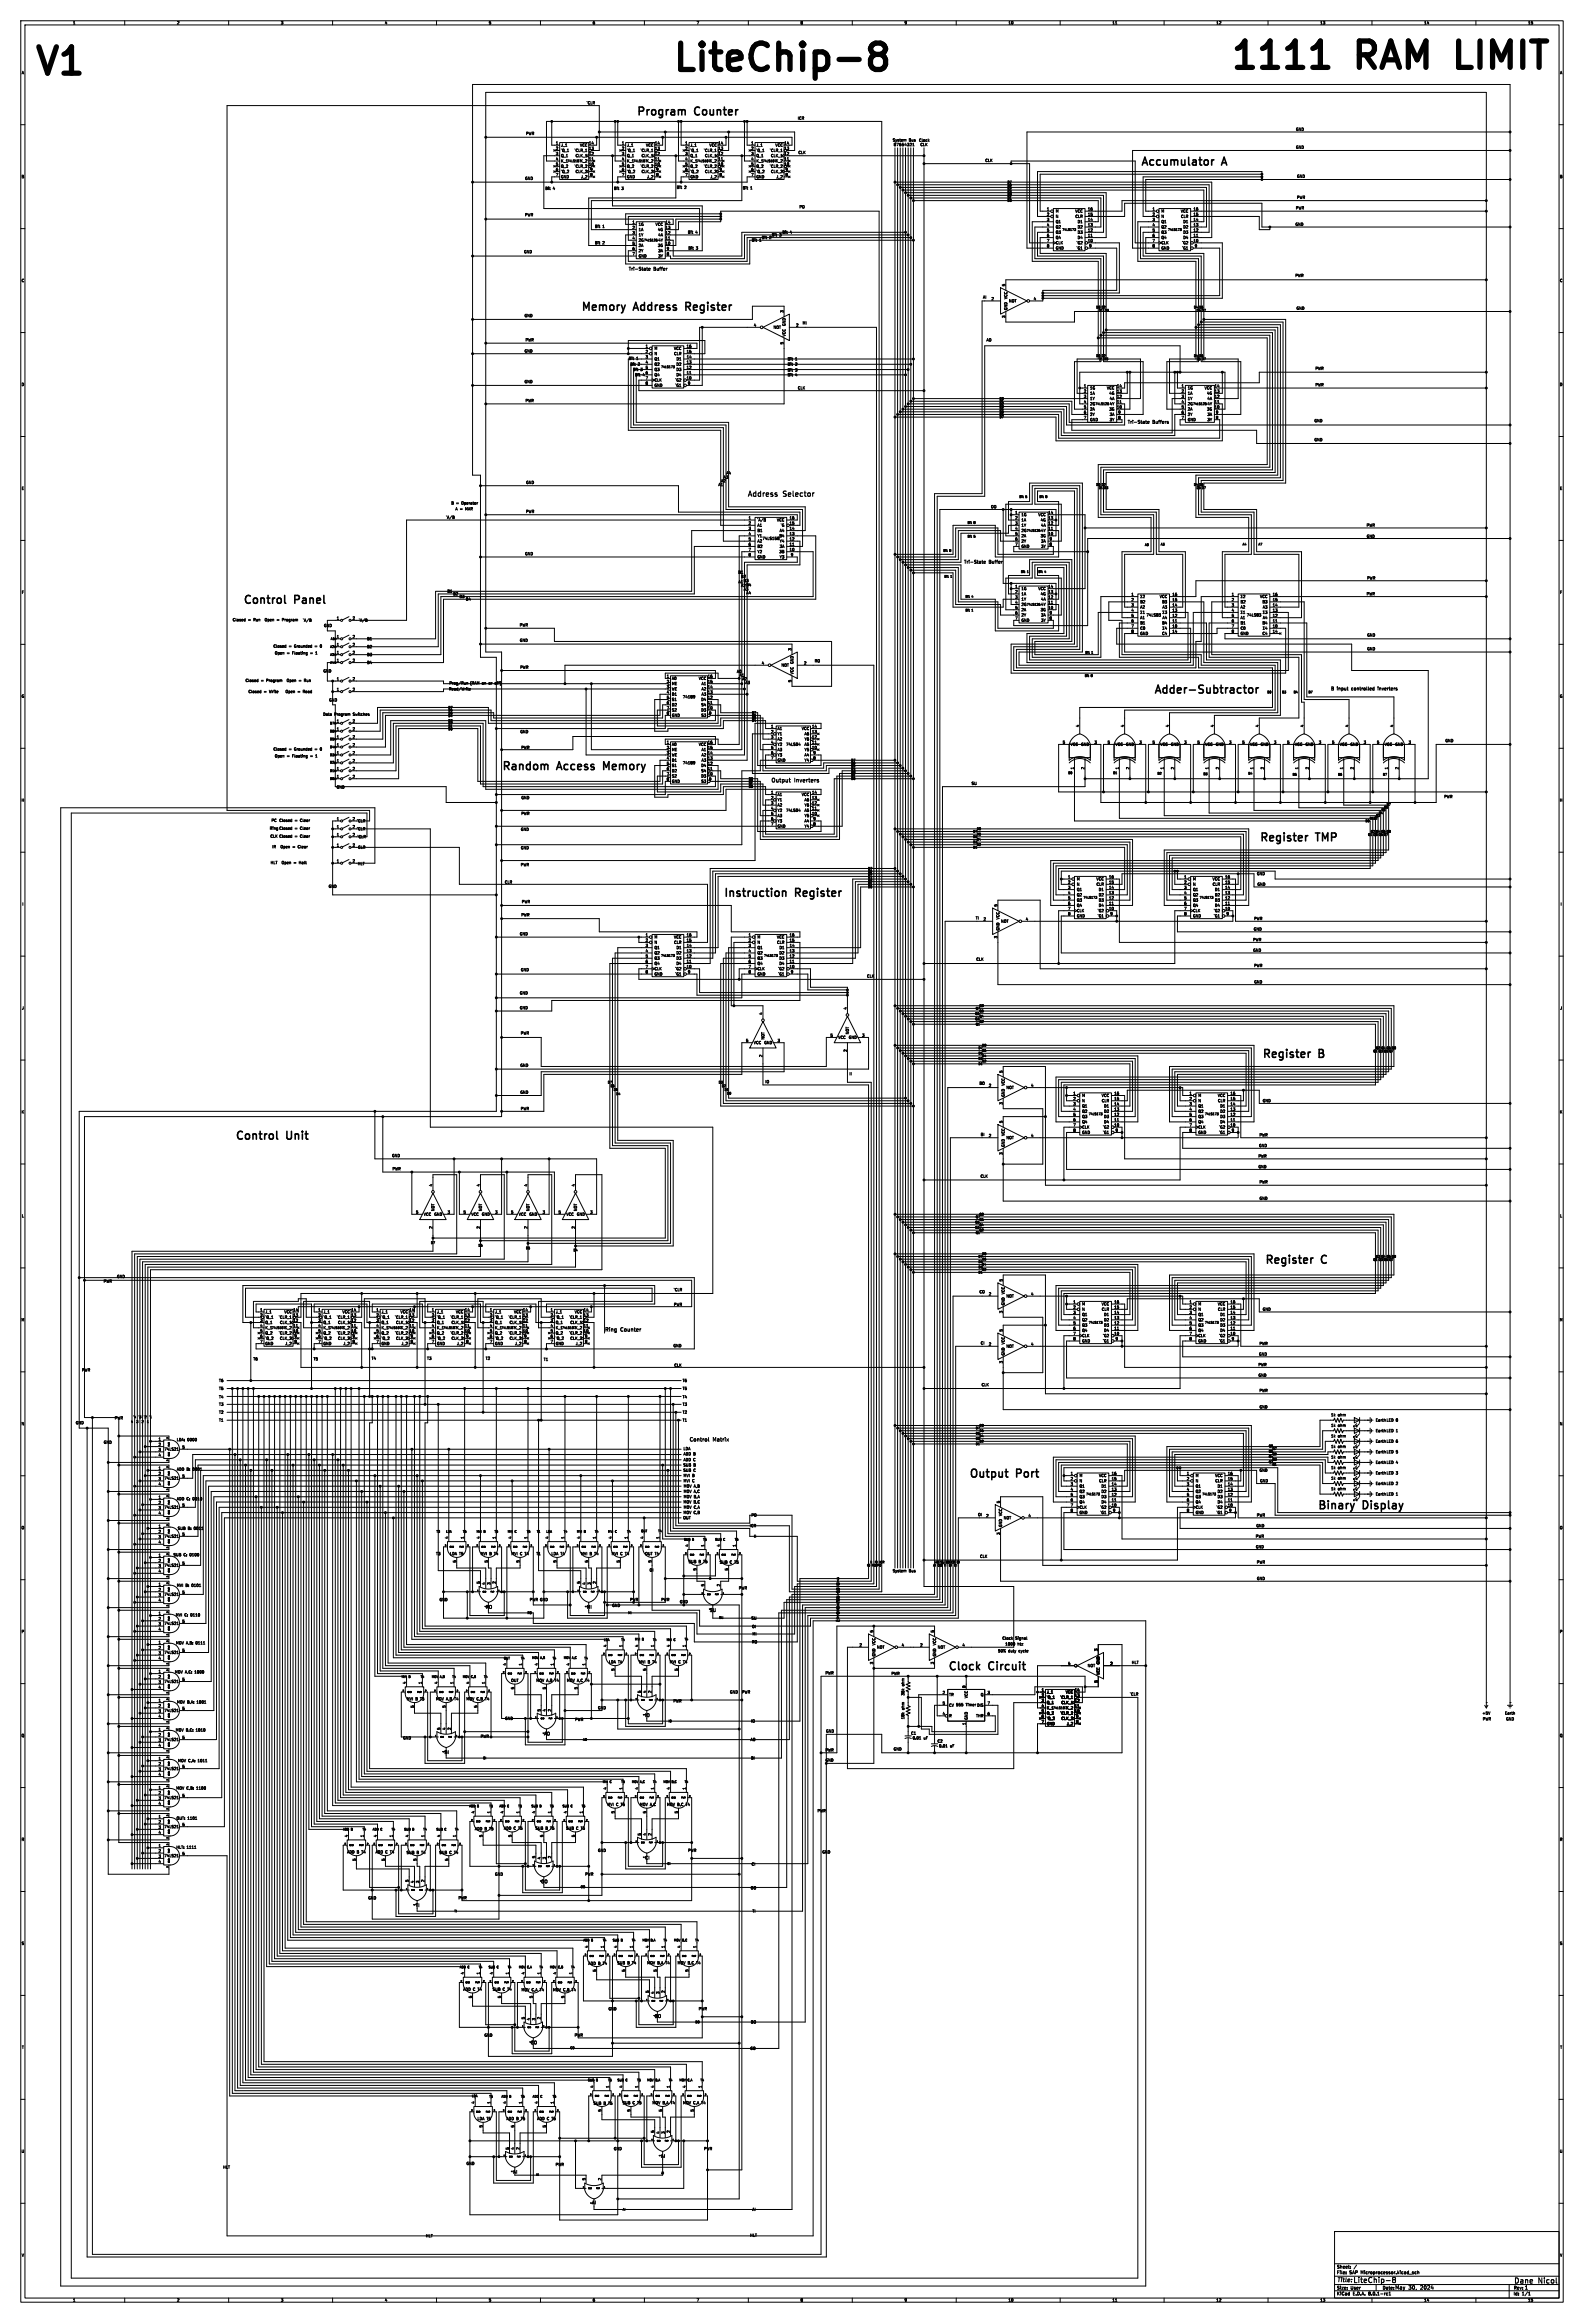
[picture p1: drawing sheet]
<svg xmlns="http://www.w3.org/2000/svg" width="762mm" height="1118mm" viewBox="0 0 762 1118" stroke-linecap="round" stroke-linejoin="round" font-family="sans-serif">
<defs><g id="words">
<g font-size="17.7">
<text x="15" y="40">V1</text>
<text x="322" y="38">LiteChip-8</text>
<text x="590" y="37">1111</text>
<text x="653" y="37">RAM</text>
<text x="706" y="37">LIMIT</text>
</g>
<g font-size="5.3">
<text x="306" y="56">Program</text>
<text x="334" y="56">Counter</text>
<text x="549" y="80">Accumulator</text>
<text x="588" y="80">A</text>
<text x="279" y="150">Memory</text>
<text x="305" y="150">Address</text>
<text x="332" y="150">Register</text>
<text x="117" y="291">Control</text>
<text x="142" y="291">Panel</text>
<text x="555" y="334">Adder-Subtractor</text>
<text x="241" y="371">Random</text>
<text x="268" y="371">Access</text>
<text x="292" y="371">Memory</text>
<text x="606" y="405">Register</text>
<text x="633" y="405">TMP</text>
<text x="348" y="432">Instruction</text>
<text x="383" y="432">Register</text>
<text x="607" y="509">Register</text>
<text x="635" y="509">B</text>
<text x="113" y="549">Control</text>
<text x="138" y="549">Unit</text>
<text x="608" y="608">Register</text>
<text x="636" y="608">C</text>
<text x="466" y="711">Output</text>
<text x="489" y="711">Port</text>
<text x="634" y="726">Binary</text>
<text x="656" y="726">Display</text>
<text x="456" y="804">Clock</text>
<text x="476" y="804">Circuit</text>
</g>
<g font-size="3.5">
<text x="359" y="239">Address</text>
<text x="377" y="239">Selector</text>
<text x="651" y="1099">LiteChip-8</text>
<text x="728" y="1099">Dane</text>
<text x="740" y="1099">Nicol</text>
</g>
<text font-size="2.8" x="643" y="1098">Title:</text>
<g font-size="2.7">
<text x="371" y="377">Output</text>
<text x="382" y="377">Inverters</text>
</g>
<g font-size="2.5">
<text x="291" y="641">Ring</text>
<text x="299" y="641">Counter</text>
<text x="331" y="694">Control</text>
<text x="343" y="694">Matrix</text>
<text x="671" y="1102">May</text>
<text x="678" y="1102">30,</text>
<text x="684" y="1102">2024</text>
<text x="733" y="1102">1</text>
</g>
<g font-size="2.1">
<text x="302" y="130">Tri-State</text>
<text x="315" y="130">Buffer</text>
<text x="542" y="204">Tri-State</text>
<text x="555" y="204">Buffers</text>
<text x="464" y="271">Tri-State</text>
<text x="476" y="271">Buffer</text>
<text x="640" y="332">B</text>
<text x="643" y="332">input</text>
<text x="651" y="332">controlled</text>
<text x="664" y="332">inverters</text>
<text x="233" y="774">RO</text>
<text x="282" y="774">MI</text>
<text x="341" y="776">SU</text>
<text x="310" y="826">IO</text>
<text x="261" y="835">AO</text>
<text x="260" y="906">OO</text>
<text x="315" y="971">BO</text>
<text x="255" y="984">CO</text>
<text x="318" y="1039">AI</text>
<text x="247" y="1046">AI</text>
<text x="284" y="1061">AI</text>
<text x="643" y="1092">Sheet:</text>
<text x="643" y="1094">File:</text>
<text x="649" y="1094">SAP Microprocessor.kicad_sch</text>
<text x="643" y="1102">Size:</text>
<text x="650" y="1102">User</text>
<text x="665" y="1102">Date:</text>
<text x="728" y="1102">Rev:</text>
<text x="643" y="1104">KiCad</text>
<text x="651" y="1104">E.D.A.</text>
<text x="658" y="1104">8.0.1-rc1</text>
<text x="728" y="1104">Id:</text>
<text x="732" y="1104">1/1</text>
</g>
<g font-size="1.8">
<text x="35" y="12">1</text>
<text x="85" y="12">2</text>
<text x="135" y="12">3</text>
<text x="185" y="12">4</text>
<text x="235" y="12">5</text>
<text x="285" y="12">6</text>
<text x="335" y="12">7</text>
<text x="385" y="12">8</text>
<text x="435" y="12">9</text>
<text x="485" y="12">10</text>
<text x="535" y="12">11</text>
<text x="585" y="12">12</text>
<text x="635" y="12">13</text>
<text x="685" y="12">14</text>
<text x="735" y="12">15</text>
<text x="10" y="36">A</text>
<text x="750" y="36">A</text>
<text x="282" y="51">`CLR</text>
<text x="383" y="58">ICR</text>
<text x="253" y="65">PWR</text>
<text x="623" y="63">GND</text>
<text x="267" y="70">1</text>
<text x="270" y="71">J_1</text>
<text x="279" y="71">VCC</text>
<text x="283" y="70">14</text>
<text x="299" y="70">1</text>
<text x="301" y="71">J_1</text>
<text x="311" y="71">VCC</text>
<text x="315" y="70">14</text>
<text x="329" y="70">1</text>
<text x="332" y="71">J_1</text>
<text x="341" y="71">VCC</text>
<text x="345" y="70">14</text>
<text x="361" y="70">1</text>
<text x="364" y="71">J_1</text>
<text x="373" y="71">VCC</text>
<text x="377" y="70">14</text>
<text x="429" y="68">System</text>
<text x="430" y="71">87654321</text>
<text x="437" y="68">Bus Clock</text>
<text x="442" y="71">CLK</text>
<text x="623" y="72">GND</text>
<text x="267" y="72">2</text>
<text x="267" y="75">3</text>
<text x="267" y="77">4</text>
<text x="270" y="73">`Q_1</text>
<text x="270" y="76">Q_1</text>
<text x="276" y="73">`CLR_1</text>
<text x="277" y="76">CLK_1</text>
<text x="283" y="77">11</text>
<text x="283" y="75">12</text>
<text x="283" y="72">13</text>
<text x="299" y="72">2</text>
<text x="299" y="75">3</text>
<text x="299" y="77">4</text>
<text x="301" y="73">`Q_1</text>
<text x="301" y="76">Q_1</text>
<text x="308" y="73">`CLR_1</text>
<text x="309" y="76">CLK_1</text>
<text x="315" y="77">11</text>
<text x="315" y="75">12</text>
<text x="315" y="72">13</text>
<text x="329" y="72">2</text>
<text x="329" y="75">3</text>
<text x="329" y="77">4</text>
<text x="332" y="73">`Q_1</text>
<text x="332" y="76">Q_1</text>
<text x="339" y="73">`CLR_1</text>
<text x="339" y="76">CLK_1</text>
<text x="345" y="77">11</text>
<text x="345" y="75">12</text>
<text x="345" y="72">13</text>
<text x="361" y="72">2</text>
<text x="361" y="75">3</text>
<text x="361" y="77">4</text>
<text x="364" y="73">`Q_1</text>
<text x="364" y="76">Q_1</text>
<text x="370" y="73">`CLR_1</text>
<text x="371" y="76">CLK_1</text>
<text x="377" y="77">11</text>
<text x="377" y="75">12</text>
<text x="377" y="72">13</text>
<text x="384" y="74">CLK</text>
<text x="267" y="80">5</text>
<text x="267" y="82">6</text>
<text x="270" y="78">K_1</text>
<text x="270" y="81">Q_2</text>
<text x="270" y="83">`Q_2</text>
<text x="276" y="81">`CLR_2</text>
<text x="277" y="83">CLK_2</text>
<text x="279" y="78">K_2</text>
<text x="283" y="80">10</text>
<text x="284" y="82">9</text>
<text x="299" y="80">5</text>
<text x="299" y="82">6</text>
<text x="301" y="78">K_1</text>
<text x="301" y="81">Q_2</text>
<text x="301" y="83">`Q_2</text>
<text x="308" y="81">`CLR_2</text>
<text x="309" y="83">CLK_2</text>
<text x="311" y="78">K_2</text>
<text x="315" y="80">10</text>
<text x="316" y="82">9</text>
<text x="329" y="80">5</text>
<text x="329" y="82">6</text>
<text x="332" y="78">K_1</text>
<text x="332" y="81">Q_2</text>
<text x="332" y="83">`Q_2</text>
<text x="339" y="81">`CLR_2</text>
<text x="339" y="83">CLK_2</text>
<text x="341" y="78">K_2</text>
<text x="345" y="80">10</text>
<text x="346" y="82">9</text>
<text x="361" y="80">5</text>
<text x="361" y="82">6</text>
<text x="364" y="78">K_1</text>
<text x="364" y="81">Q_2</text>
<text x="364" y="83">`Q_2</text>
<text x="370" y="81">`CLR_2</text>
<text x="371" y="83">CLK_2</text>
<text x="373" y="78">K_2</text>
<text x="377" y="80">10</text>
<text x="378" y="82">9</text>
<text x="474" y="78">CLK</text>
<text x="10" y="86">B</text>
<text x="252" y="87">GND</text>
<text x="267" y="85">7</text>
<text x="270" y="86">GND</text>
<text x="279" y="86">J_2</text>
<text x="284" y="85">8</text>
<text x="299" y="85">7</text>
<text x="301" y="86">GND</text>
<text x="311" y="86">J_2</text>
<text x="316" y="85">8</text>
<text x="329" y="85">7</text>
<text x="332" y="86">GND</text>
<text x="342" y="86">J_2</text>
<text x="346" y="85">8</text>
<text x="361" y="85">7</text>
<text x="364" y="86">GND</text>
<text x="373" y="86">J_2</text>
<text x="378" y="85">8</text>
<text x="624" y="86">GND</text>
<text x="750" y="86">B</text>
<text x="262" y="92">Bit</text>
<text x="266" y="92">4</text>
<text x="295" y="92">Bit</text>
<text x="299" y="92">3</text>
<text x="325" y="91">Bit</text>
<text x="329" y="91">2</text>
<text x="357" y="91">Bit</text>
<text x="361" y="91">1</text>
<text x="384" y="101">PO</text>
<text x="503" y="101">1</text>
<text x="523" y="101">16</text>
<text x="554" y="101">1</text>
<text x="574" y="101">16</text>
<text x="623" y="101">PWR</text>
<text x="624" y="96">PWR</text>
<text x="252" y="104">PWR</text>
<text x="304" y="108">1</text>
<text x="320" y="108">14</text>
<text x="503" y="104">2</text>
<text x="503" y="106">3</text>
<text x="508" y="102">M</text>
<text x="508" y="105">N</text>
<text x="508" y="108">Q1</text>
<text x="517" y="102">VCC</text>
<text x="517" y="105">CLR</text>
<text x="518" y="108">D1</text>
<text x="523" y="106">14</text>
<text x="523" y="104">15</text>
<text x="554" y="104">2</text>
<text x="554" y="106">3</text>
<text x="559" y="102">M</text>
<text x="559" y="105">N</text>
<text x="559" y="108">Q1</text>
<text x="568" y="102">VCC</text>
<text x="568" y="105">CLR</text>
<text x="569" y="108">D1</text>
<text x="574" y="106">14</text>
<text x="574" y="104">15</text>
<text x="286" y="110">Bit</text>
<text x="290" y="110">1</text>
<text x="304" y="110">2</text>
<text x="304" y="113">3</text>
<text x="307" y="109">1G</text>
<text x="307" y="111">1A</text>
<text x="307" y="114">1Y</text>
<text x="315" y="109">VCC</text>
<text x="316" y="111">4G</text>
<text x="317" y="114">4A</text>
<text x="320" y="113">12</text>
<text x="320" y="110">13</text>
<text x="331" y="113">Bit</text>
<text x="335" y="113">4</text>
<text x="376" y="113">Bit</text>
<text x="380" y="113">4</text>
<text x="503" y="109">4</text>
<text x="503" y="112">5</text>
<text x="508" y="110">Q2</text>
<text x="508" y="113">Q3</text>
<text x="518" y="113">D3</text>
<text x="518" y="110">D2</text>
<text x="523" y="112">12</text>
<text x="523" y="109">13</text>
<text x="554" y="109">4</text>
<text x="554" y="112">5</text>
<text x="559" y="110">Q2</text>
<text x="559" y="113">Q3</text>
<text x="569" y="113">D3</text>
<text x="569" y="110">D2</text>
<text x="574" y="112">12</text>
<text x="574" y="109">13</text>
<text x="623" y="109">GND</text>
<text x="286" y="118">Bit</text>
<text x="290" y="118">2</text>
<text x="304" y="115">4</text>
<text x="304" y="118">5</text>
<text x="307" y="116">2G</text>
<text x="307" y="119">2A</text>
<text x="316" y="119">3G</text>
<text x="317" y="116">4Y</text>
<text x="320" y="118">10</text>
<text x="320" y="115">11</text>
<text x="361" y="117">Bit</text>
<text x="365" y="117">1</text>
<text x="366" y="115">Bit</text>
<text x="370" y="115">2</text>
<text x="371" y="114">Bit</text>
<text x="375" y="114">3</text>
<text x="503" y="114">6</text>
<text x="503" y="117">7</text>
<text x="503" y="119">8</text>
<text x="508" y="115">Q4</text>
<text x="508" y="118">CLK</text>
<text x="518" y="118">`G2</text>
<text x="518" y="115">D4</text>
<text x="523" y="117">10</text>
<text x="523" y="114">11</text>
<text x="524" y="119">9</text>
<text x="554" y="114">6</text>
<text x="554" y="117">7</text>
<text x="554" y="119">8</text>
<text x="559" y="115">Q4</text>
<text x="559" y="118">CLK</text>
<text x="569" y="118">`G2</text>
<text x="569" y="115">D4</text>
<text x="574" y="117">10</text>
<text x="574" y="114">11</text>
<text x="575" y="119">9</text>
<text x="252" y="122">GND</text>
<text x="304" y="120">6</text>
<text x="304" y="123">7</text>
<text x="307" y="122">2Y</text>
<text x="307" y="124">GND</text>
<text x="317" y="124">3Y</text>
<text x="317" y="122">3A</text>
<text x="321" y="123">8</text>
<text x="321" y="120">9</text>
<text x="331" y="120">Bit</text>
<text x="335" y="120">3</text>
<text x="508" y="120">GND</text>
<text x="518" y="120">`G1</text>
<text x="559" y="120">GND</text>
<text x="569" y="120">`G1</text>
<text x="10" y="136">C</text>
<text x="484" y="138" transform="rotate(-90 484 138)">5</text>
<text x="623" y="134">PWR</text>
<text x="750" y="136">C</text>
<text x="473" y="144">AI</text>
<text x="477" y="145">2</text>
<text x="485" y="149" transform="rotate(-90 485 149)">GND</text>
<text x="485" y="144" transform="rotate(-90 485 144)">VCC</text>
<text x="485" y="146">NOT</text>
<text x="497" y="145">4</text>
<text x="623" y="149">GND</text>
<text x="252" y="153">GND</text>
<text x="377" y="151" transform="rotate(-90 377 151)">3</text>
<text x="484" y="153" transform="rotate(-90 484 153)">3</text>
<text x="363" y="157">4</text>
<text x="372" y="158">NOT</text>
<text x="378" y="157" transform="rotate(-90 378 157)">GND</text>
<text x="383" y="157">2</text>
<text x="386" y="156">MI</text>
<text x="253" y="165">PWR</text>
<text x="310" y="167">1</text>
<text x="330" y="167">16</text>
<text x="377" y="166" transform="rotate(-90 377 166)">5</text>
<text x="378" y="162" transform="rotate(-90 378 162)">VCC</text>
<text x="474" y="165">AO</text>
<text x="252" y="170">GND</text>
<text x="302" y="173">Bit</text>
<text x="306" y="173">1</text>
<text x="310" y="170">2</text>
<text x="310" y="172">3</text>
<text x="315" y="169">M</text>
<text x="315" y="171">N</text>
<text x="315" y="174">Q1</text>
<text x="324" y="169">VCC</text>
<text x="324" y="171">CLR</text>
<text x="325" y="174">D1</text>
<text x="330" y="170">15</text>
<text x="330" y="172">14</text>
<text x="379" y="174">Bit</text>
<text x="383" y="174">1</text>
<text x="303" y="176">Bit</text>
<text x="304" y="179">Bit</text>
<text x="307" y="176">2</text>
<text x="308" y="179">3</text>
<text x="310" y="175">4</text>
<text x="310" y="178">5</text>
<text x="315" y="176">Q2</text>
<text x="315" y="179">Q3</text>
<text x="325" y="179">D3</text>
<text x="325" y="176">D2</text>
<text x="330" y="178">12</text>
<text x="330" y="175">13</text>
<text x="379" y="179">Bit</text>
<text x="379" y="176">Bit</text>
<text x="383" y="179">3</text>
<text x="383" y="176">2</text>
<text x="632" y="178">PWR</text>
<text x="10" y="186">D</text>
<text x="252" y="185">GND</text>
<text x="305" y="181">Bit</text>
<text x="309" y="181">4</text>
<text x="310" y="180">6</text>
<text x="310" y="183">7</text>
<text x="310" y="185">8</text>
<text x="315" y="181">Q4</text>
<text x="315" y="184">CLK</text>
<text x="325" y="184">`G2</text>
<text x="325" y="181">D4</text>
<text x="330" y="183">10</text>
<text x="330" y="180">11</text>
<text x="331" y="185">9</text>
<text x="379" y="181">Bit</text>
<text x="383" y="181">4</text>
<text x="750" y="186">D</text>
<text x="315" y="186">GND</text>
<text x="325" y="186">`G1</text>
<text x="384" y="188">CLK</text>
<text x="521" y="186">1</text>
<text x="521" y="189">2</text>
<text x="521" y="192">3</text>
<text x="524" y="188">1G</text>
<text x="524" y="190">1A</text>
<text x="532" y="188">VCC</text>
<text x="534" y="190">4G</text>
<text x="537" y="192">12</text>
<text x="537" y="189">13</text>
<text x="537" y="186">14</text>
<text x="568" y="186">1</text>
<text x="568" y="189">2</text>
<text x="568" y="192">3</text>
<text x="571" y="188">1G</text>
<text x="571" y="190">1A</text>
<text x="579" y="188">VCC</text>
<text x="581" y="190">4G</text>
<text x="584" y="192">12</text>
<text x="584" y="189">13</text>
<text x="584" y="186">14</text>
<text x="632" y="186">PWR</text>
<text x="253" y="194">PWR</text>
<text x="521" y="194">4</text>
<text x="521" y="197">5</text>
<text x="524" y="193">1Y</text>
<text x="524" y="195">2G</text>
<text x="524" y="198">2A</text>
<text x="534" y="198">3G</text>
<text x="534" y="195">4Y</text>
<text x="534" y="193">4A</text>
<text x="537" y="197">10</text>
<text x="537" y="194">11</text>
<text x="568" y="194">4</text>
<text x="568" y="197">5</text>
<text x="571" y="193">1Y</text>
<text x="571" y="195">2G</text>
<text x="571" y="198">2A</text>
<text x="581" y="198">3G</text>
<text x="581" y="195">4Y</text>
<text x="581" y="193">4A</text>
<text x="584" y="197">10</text>
<text x="584" y="194">11</text>
<text x="521" y="199">6</text>
<text x="521" y="202">7</text>
<text x="524" y="200">2Y</text>
<text x="524" y="203">GND</text>
<text x="534" y="203">3Y</text>
<text x="534" y="200">3A</text>
<text x="538" y="202">8</text>
<text x="538" y="199">9</text>
<text x="568" y="199">6</text>
<text x="568" y="202">7</text>
<text x="571" y="200">2Y</text>
<text x="571" y="203">GND</text>
<text x="581" y="203">3Y</text>
<text x="581" y="200">3A</text>
<text x="585" y="202">8</text>
<text x="585" y="199">9</text>
<text x="632" y="203">GND</text>
<text x="632" y="213">GND</text>
<text x="253" y="233">GND</text>
<text x="347" y="232">A2</text>
<text x="348" y="231">A3</text>
<text x="349" y="229">A4</text>
<text x="10" y="236">E</text>
<text x="345" y="234">A1</text>
<text x="750" y="236">E</text>
<text x="217" y="243">B</text>
<text x="219" y="246">A</text>
<text x="220" y="243">=</text>
<text x="221" y="246">=</text>
<text x="223" y="243">Operator</text>
<text x="224" y="246">MAR</text>
<text x="476" y="245">OO</text>
<text x="214" y="250">`A/B</text>
<text x="253" y="247">PWR</text>
<text x="360" y="250">1</text>
<text x="364" y="251">`A/B</text>
<text x="374" y="251">VCC</text>
<text x="380" y="250">16</text>
<text x="488" y="247">1</text>
<text x="488" y="250">2</text>
<text x="491" y="249">1G</text>
<text x="491" y="251">1A</text>
<text x="499" y="249">VCC</text>
<text x="500" y="251">4G</text>
<text x="504" y="250">13</text>
<text x="504" y="247">14</text>
<text x="360" y="252">2</text>
<text x="360" y="255">3</text>
<text x="360" y="258">4</text>
<text x="364" y="254">A1</text>
<text x="364" y="256">B1</text>
<text x="375" y="256">A4</text>
<text x="375" y="254">`G</text>
<text x="380" y="258">13</text>
<text x="380" y="255">14</text>
<text x="380" y="252">15</text>
<text x="488" y="252">3</text>
<text x="488" y="255">4</text>
<text x="488" y="258">5</text>
<text x="491" y="254">1Y</text>
<text x="491" y="256">2G</text>
<text x="501" y="256">4Y</text>
<text x="501" y="254">4A</text>
<text x="504" y="258">10</text>
<text x="504" y="255">11</text>
<text x="504" y="252">12</text>
<text x="657" y="254">PWR</text>
<text x="360" y="260">5</text>
<text x="360" y="263">6</text>
<text x="364" y="259">Y1</text>
<text x="364" y="261">A2</text>
<text x="364" y="264">B2</text>
<text x="367" y="260">74LS158</text>
<text x="375" y="259">B4</text>
<text x="375" y="264">3A</text>
<text x="375" y="261">Y4</text>
<text x="380" y="263">11</text>
<text x="380" y="260">12</text>
<text x="488" y="260">6</text>
<text x="488" y="263">7</text>
<text x="491" y="259">2A</text>
<text x="491" y="261">2Y</text>
<text x="491" y="264">GND</text>
<text x="500" y="259">3G</text>
<text x="501" y="264">3Y</text>
<text x="501" y="261">3A</text>
<text x="505" y="263">8</text>
<text x="505" y="260">9</text>
<text x="657" y="259">GND</text>
<text x="252" y="267">GND</text>
<text x="360" y="265">7</text>
<text x="360" y="268">8</text>
<text x="364" y="266">Y2</text>
<text x="364" y="269">GND</text>
<text x="375" y="266">3B</text>
<text x="375" y="269">Y3</text>
<text x="380" y="265">10</text>
<text x="380" y="268">9</text>
<text x="355" y="276">B1</text>
<text x="355" y="281">A1</text>
<text x="356" y="278">B2</text>
<text x="357" y="280">B3</text>
<text x="657" y="279">PWR</text>
<text x="10" y="286">F</text>
<text x="215" y="286">B1</text>
<text x="218" y="287">B2</text>
<text x="356" y="283">A2</text>
<text x="357" y="284">A3</text>
<text x="359" y="282">B4</text>
<text x="359" y="286">A4</text>
<text x="488" y="283">1</text>
<text x="488" y="285">2</text>
<text x="491" y="284">1G</text>
<text x="491" y="287">1A</text>
<text x="499" y="284">VCC</text>
<text x="500" y="287">4G</text>
<text x="504" y="285">13</text>
<text x="504" y="283">14</text>
<text x="544" y="287">1</text>
<text x="558" y="288">VCC</text>
<text x="564" y="287">16</text>
<text x="592" y="287">1</text>
<text x="606" y="288">VCC</text>
<text x="612" y="287">16</text>
<text x="657" y="287">PWR</text>
<text x="750" y="286">F</text>
<text x="221" y="288">B3</text>
<text x="224" y="289">B4</text>
<text x="488" y="288">3</text>
<text x="488" y="291">4</text>
<text x="488" y="293">5</text>
<text x="491" y="289">1Y</text>
<text x="491" y="292">2G</text>
<text x="501" y="292">4Y</text>
<text x="501" y="289">4A</text>
<text x="504" y="293">10</text>
<text x="504" y="291">11</text>
<text x="504" y="288">12</text>
<text x="544" y="289">2</text>
<text x="544" y="292">3</text>
<text x="548" y="290">B2</text>
<text x="548" y="293">A2</text>
<text x="559" y="290">B3</text>
<text x="559" y="293">A3</text>
<text x="564" y="292">14</text>
<text x="564" y="289">15</text>
<text x="592" y="289">2</text>
<text x="592" y="292">3</text>
<text x="597" y="290">B2</text>
<text x="597" y="293">A2</text>
<text x="607" y="290">B3</text>
<text x="607" y="293">A3</text>
<text x="612" y="292">14</text>
<text x="612" y="289">15</text>
<text x="112" y="299">Closed</text>
<text x="119" y="299">=</text>
<text x="123" y="299">Run Open</text>
<text x="133" y="299">=</text>
<text x="136" y="299">Program</text>
<text x="145" y="299">`A/B</text>
<text x="162" y="298">1</text>
<text x="169" y="298">2</text>
<text x="172" y="299">`A/B</text>
<text x="488" y="296">6</text>
<text x="488" y="298">7</text>
<text x="491" y="294">2A</text>
<text x="491" y="297">2Y</text>
<text x="491" y="299">GND</text>
<text x="500" y="294">3G</text>
<text x="501" y="299">3Y</text>
<text x="501" y="297">3A</text>
<text x="505" y="298">8</text>
<text x="505" y="296">9</text>
<text x="544" y="294">4</text>
<text x="544" y="297">5</text>
<text x="544" y="299">6</text>
<text x="548" y="298">A1</text>
<text x="551" y="297">74LS83</text>
<text x="559" y="298">A4</text>
<text x="564" y="299">11</text>
<text x="564" y="297">12</text>
<text x="564" y="294">13</text>
<text x="592" y="294">4</text>
<text x="592" y="297">5</text>
<text x="592" y="299">6</text>
<text x="597" y="298">A1</text>
<text x="600" y="297">74LS83</text>
<text x="607" y="298">A4</text>
<text x="612" y="299">11</text>
<text x="612" y="297">12</text>
<text x="612" y="294">13</text>
<text x="156" y="302">GND</text>
<text x="250" y="302">PWR</text>
<text x="544" y="302">7</text>
<text x="544" y="305">8</text>
<text x="548" y="301">B1</text>
<text x="548" y="303">C0</text>
<text x="548" y="306">GND</text>
<text x="559" y="301">B4</text>
<text x="559" y="306">C4</text>
<text x="564" y="302">10</text>
<text x="564" y="305">14</text>
<text x="592" y="302">7</text>
<text x="592" y="305">8</text>
<text x="597" y="301">B1</text>
<text x="597" y="303">C0</text>
<text x="597" y="306">GND</text>
<text x="607" y="301">B4</text>
<text x="607" y="306">C4</text>
<text x="612" y="302">10</text>
<text x="612" y="305">14</text>
<text x="132" y="312">Closed</text>
<text x="140" y="312">=</text>
<text x="143" y="312">Grounded</text>
<text x="153" y="312">=</text>
<text x="162" y="307">1</text>
<text x="162" y="311">1</text>
<text x="169" y="307">2</text>
<text x="169" y="311">2</text>
<text x="176" y="308">B1</text>
<text x="250" y="309">GND</text>
<text x="657" y="307">GND</text>
<text x="132" y="315">Open</text>
<text x="138" y="315">=</text>
<text x="141" y="315">Floating</text>
<text x="162" y="315">1</text>
<text x="169" y="315">2</text>
<text x="176" y="316">B3</text>
<text x="176" y="312">B2</text>
<text x="381" y="313" transform="rotate(-90 381 313)">3</text>
<text x="657" y="313">GND</text>
<text x="155" y="324">GND</text>
<text x="162" y="319">1</text>
<text x="169" y="319">2</text>
<text x="176" y="320">B4</text>
<text x="250" y="322">PWR</text>
<text x="366" y="320">4</text>
<text x="376" y="321">NOT</text>
<text x="382" y="320" transform="rotate(-90 382 320)">GND</text>
<text x="387" y="320">2</text>
<text x="392" y="319">RO</text>
<text x="118" y="328">Closed</text>
<text x="126" y="328">=</text>
<text x="129" y="328">Program</text>
<text x="138" y="328">Open</text>
<text x="144" y="328">=</text>
<text x="147" y="328">Run</text>
<text x="162" y="327">1</text>
<text x="169" y="327">2</text>
<text x="216" y="330">Prog/Run</text>
<text x="226" y="330">(RAM</text>
<text x="232" y="330">on</text>
<text x="236" y="330">or</text>
<text x="239" y="330">off)</text>
<text x="321" y="326">1</text>
<text x="321" y="329">2</text>
<text x="323" y="327">A0</text>
<text x="323" y="330">ME</text>
<text x="336" y="327">VCC</text>
<text x="337" y="330">A1</text>
<text x="340" y="329">15</text>
<text x="340" y="326">16</text>
<text x="354" y="324">A0</text>
<text x="355" y="326">A1</text>
<text x="357" y="328">A2</text>
<text x="358" y="329">A3</text>
<text x="381" y="328" transform="rotate(-90 381 328)">5</text>
<text x="382" y="325" transform="rotate(-90 382 325)">VCC</text>
<text x="10" y="336">G</text>
<text x="119" y="334">Closed</text>
<text x="127" y="334">=</text>
<text x="130" y="334">Write</text>
<text x="137" y="334">Open</text>
<text x="143" y="334">=</text>
<text x="146" y="334">Read</text>
<text x="162" y="332">1</text>
<text x="169" y="332">2</text>
<text x="216" y="332">Read/Write</text>
<text x="321" y="331">3</text>
<text x="321" y="334">4</text>
<text x="323" y="332">WE</text>
<text x="323" y="335">D1</text>
<text x="337" y="335">A3</text>
<text x="337" y="332">A2</text>
<text x="340" y="334">13</text>
<text x="340" y="331">14</text>
<text x="750" y="336">G</text>
<text x="158" y="338">GND</text>
<text x="321" y="336">5</text>
<text x="321" y="339">6</text>
<text x="321" y="341">7</text>
<text x="323" y="337">S1</text>
<text x="323" y="340">D2</text>
<text x="328" y="336">74189</text>
<text x="337" y="337">D4</text>
<text x="337" y="340">S4</text>
<text x="340" y="341">10</text>
<text x="340" y="339">11</text>
<text x="340" y="336">12</text>
<text x="155" y="345">Data</text>
<text x="161" y="345">Program</text>
<text x="162" y="348">1</text>
<text x="169" y="348">2</text>
<text x="170" y="345">Switches</text>
<text x="321" y="344">8</text>
<text x="323" y="342">S2</text>
<text x="323" y="345">GND</text>
<text x="337" y="342">D3</text>
<text x="337" y="345">S3</text>
<text x="341" y="344">9</text>
<text x="162" y="352">1</text>
<text x="169" y="352">2</text>
<text x="250" y="353">GND</text>
<text x="371" y="350">1</text>
<text x="371" y="353">2</text>
<text x="374" y="351">A1</text>
<text x="374" y="354">Y1</text>
<text x="386" y="351">VCC</text>
<text x="387" y="354">A6</text>
<text x="390" y="353">13</text>
<text x="390" y="350">14</text>
<text x="519" y="350" transform="rotate(-90 519 350)">4</text>
<text x="541" y="350" transform="rotate(-90 541 350)">4</text>
<text x="562" y="350" transform="rotate(-90 562 350)">4</text>
<text x="584" y="350" transform="rotate(-90 584 350)">4</text>
<text x="606" y="350" transform="rotate(-90 606 350)">4</text>
<text x="627" y="350" transform="rotate(-90 627 350)">4</text>
<text x="649" y="350" transform="rotate(-90 649 350)">4</text>
<text x="670" y="350" transform="rotate(-90 670 350)">4</text>
<text x="162" y="359">1</text>
<text x="162" y="355">1</text>
<text x="169" y="359">2</text>
<text x="169" y="355">2</text>
<text x="321" y="358">1</text>
<text x="323" y="359">A0</text>
<text x="336" y="359">VCC</text>
<text x="340" y="358">16</text>
<text x="371" y="355">3</text>
<text x="371" y="358">4</text>
<text x="374" y="356">A2</text>
<text x="374" y="359">Y2</text>
<text x="378" y="359">74LS04</text>
<text x="387" y="359">A5</text>
<text x="387" y="356">Y6</text>
<text x="390" y="358">11</text>
<text x="390" y="355">12</text>
<text x="511" y="358">5</text>
<text x="515" y="359">VCC</text>
<text x="520" y="359">GND</text>
<text x="526" y="358">3</text>
<text x="533" y="358">5</text>
<text x="536" y="359">VCC</text>
<text x="542" y="359">GND</text>
<text x="548" y="358">3</text>
<text x="554" y="358">5</text>
<text x="558" y="359">VCC</text>
<text x="563" y="359">GND</text>
<text x="570" y="358">3</text>
<text x="576" y="358">5</text>
<text x="580" y="359">VCC</text>
<text x="585" y="359">GND</text>
<text x="591" y="358">3</text>
<text x="597" y="358">5</text>
<text x="601" y="359">VCC</text>
<text x="606" y="359">GND</text>
<text x="613" y="358">3</text>
<text x="619" y="358">5</text>
<text x="623" y="359">VCC</text>
<text x="628" y="359">GND</text>
<text x="634" y="358">3</text>
<text x="641" y="358">5</text>
<text x="644" y="359">VCC</text>
<text x="649" y="359">GND</text>
<text x="656" y="358">3</text>
<text x="662" y="358">5</text>
<text x="666" y="359">VCC</text>
<text x="671" y="359">GND</text>
<text x="677" y="358">3</text>
<text x="695" y="357">GND</text>
<text x="132" y="361">Closed</text>
<text x="132" y="365">Open</text>
<text x="138" y="365">=</text>
<text x="140" y="361">=</text>
<text x="141" y="365">Floating</text>
<text x="143" y="361">Grounded</text>
<text x="153" y="361">=</text>
<text x="162" y="363">1</text>
<text x="169" y="363">2</text>
<text x="250" y="361">PWR</text>
<text x="321" y="360">2</text>
<text x="321" y="363">3</text>
<text x="321" y="366">4</text>
<text x="323" y="362">ME</text>
<text x="323" y="364">WE</text>
<text x="337" y="364">A2</text>
<text x="337" y="362">A1</text>
<text x="340" y="366">13</text>
<text x="340" y="363">14</text>
<text x="340" y="360">15</text>
<text x="371" y="360">5</text>
<text x="371" y="363">6</text>
<text x="371" y="366">7</text>
<text x="374" y="362">A3</text>
<text x="374" y="364">Y3</text>
<text x="387" y="362">Y5</text>
<text x="387" y="364">A4</text>
<text x="390" y="360">10</text>
<text x="391" y="366">8</text>
<text x="391" y="363">9</text>
<text x="162" y="371">1</text>
<text x="162" y="367">1</text>
<text x="169" y="371">2</text>
<text x="169" y="367">2</text>
<text x="321" y="368">5</text>
<text x="321" y="371">6</text>
<text x="323" y="367">D1</text>
<text x="323" y="369">S1</text>
<text x="323" y="372">D2</text>
<text x="328" y="368">74189</text>
<text x="337" y="369">D4</text>
<text x="337" y="372">S4</text>
<text x="337" y="367">A3</text>
<text x="340" y="371">11</text>
<text x="340" y="368">12</text>
<text x="374" y="367">GND</text>
<text x="387" y="367">Y4</text>
<text x="517" y="370" transform="rotate(-90 517 370)">1</text>
<text x="522" y="370" transform="rotate(-90 522 370)">2</text>
<text x="538" y="370" transform="rotate(-90 538 370)">1</text>
<text x="543" y="370" transform="rotate(-90 543 370)">2</text>
<text x="560" y="370" transform="rotate(-90 560 370)">1</text>
<text x="565" y="370" transform="rotate(-90 565 370)">2</text>
<text x="581" y="370" transform="rotate(-90 581 370)">1</text>
<text x="586" y="370" transform="rotate(-90 586 370)">2</text>
<text x="603" y="370" transform="rotate(-90 603 370)">1</text>
<text x="608" y="370" transform="rotate(-90 608 370)">2</text>
<text x="625" y="370" transform="rotate(-90 625 370)">1</text>
<text x="630" y="370" transform="rotate(-90 630 370)">2</text>
<text x="646" y="370" transform="rotate(-90 646 370)">1</text>
<text x="651" y="370" transform="rotate(-90 651 370)">2</text>
<text x="668" y="370" transform="rotate(-90 668 370)">1</text>
<text x="673" y="370" transform="rotate(-90 673 370)">2</text>
<text x="162" y="374">1</text>
<text x="169" y="374">2</text>
<text x="321" y="373">7</text>
<text x="321" y="376">8</text>
<text x="323" y="374">S2</text>
<text x="323" y="377">GND</text>
<text x="337" y="374">D3</text>
<text x="337" y="377">S3</text>
<text x="340" y="373">10</text>
<text x="341" y="376">9</text>
<text x="467" y="378">SU</text>
<text x="162" y="380">GND</text>
<text x="371" y="382">1</text>
<text x="374" y="383">A1</text>
<text x="386" y="383">VCC</text>
<text x="390" y="382">14</text>
<text x="10" y="386">H</text>
<text x="251" y="385">GND</text>
<text x="371" y="385">2</text>
<text x="371" y="387">3</text>
<text x="371" y="390">4</text>
<text x="374" y="386">Y1</text>
<text x="374" y="388">A2</text>
<text x="387" y="388">Y6</text>
<text x="387" y="386">A6</text>
<text x="390" y="390">11</text>
<text x="390" y="387">12</text>
<text x="390" y="385">13</text>
<text x="694" y="384">PWR</text>
<text x="750" y="386">H</text>
<text x="130" y="396">PC</text>
<text x="134" y="396">Closed</text>
<text x="142" y="396">=</text>
<text x="145" y="396">Clear</text>
<text x="162" y="395">1</text>
<text x="169" y="395">2</text>
<text x="171" y="396">`CLR</text>
<text x="250" y="392">PWR</text>
<text x="371" y="392">5</text>
<text x="371" y="395">6</text>
<text x="374" y="391">Y2</text>
<text x="374" y="393">A3</text>
<text x="374" y="396">Y3</text>
<text x="378" y="391">74LS04</text>
<text x="387" y="393">Y5</text>
<text x="387" y="391">A5</text>
<text x="387" y="396">A4</text>
<text x="390" y="392">10</text>
<text x="391" y="395">9</text>
<text x="129" y="400">Ring Closed</text>
<text x="142" y="400">=</text>
<text x="145" y="400">Clear</text>
<text x="162" y="399">1</text>
<text x="169" y="399">2</text>
<text x="171" y="400">`CLR</text>
<text x="250" y="400">GND</text>
<text x="371" y="397">7</text>
<text x="374" y="398">GND</text>
<text x="387" y="398">Y4</text>
<text x="391" y="397">8</text>
<text x="130" y="403">CLK Closed</text>
<text x="142" y="403">=</text>
<text x="145" y="403">Clear</text>
<text x="162" y="402">1</text>
<text x="162" y="407">1</text>
<text x="169" y="402">2</text>
<text x="169" y="407">2</text>
<text x="172" y="404">`CLR</text>
<text x="131" y="408">IR</text>
<text x="135" y="408">Open</text>
<text x="141" y="408">=</text>
<text x="144" y="408">Clear</text>
<text x="172" y="409">CLR</text>
<text x="250" y="409">GND</text>
<text x="130" y="416">HLT</text>
<text x="135" y="416">Open</text>
<text x="141" y="416">=</text>
<text x="144" y="416">Halt</text>
<text x="162" y="415">1</text>
<text x="169" y="415">2</text>
<text x="172" y="417">HLT</text>
<text x="250" y="417">PWR</text>
<text x="243" y="425">CLR</text>
<text x="514" y="423">1</text>
<text x="514" y="425">2</text>
<text x="518" y="424">M</text>
<text x="527" y="424">VCC</text>
<text x="533" y="425">15</text>
<text x="533" y="423">16</text>
<text x="570" y="423">1</text>
<text x="570" y="425">2</text>
<text x="574" y="424">M</text>
<text x="583" y="424">VCC</text>
<text x="589" y="425">15</text>
<text x="589" y="423">16</text>
<text x="604" y="421">GND</text>
<text x="158" y="427">GND</text>
<text x="514" y="428">3</text>
<text x="514" y="430">4</text>
<text x="518" y="426">N</text>
<text x="518" y="429">Q1</text>
<text x="518" y="431">Q2</text>
<text x="527" y="426">CLR</text>
<text x="528" y="431">D2</text>
<text x="528" y="429">D1</text>
<text x="533" y="430">13</text>
<text x="533" y="428">14</text>
<text x="570" y="428">3</text>
<text x="570" y="430">4</text>
<text x="574" y="426">N</text>
<text x="574" y="429">Q1</text>
<text x="574" y="431">Q2</text>
<text x="583" y="426">CLR</text>
<text x="584" y="431">D2</text>
<text x="584" y="429">D1</text>
<text x="589" y="430">13</text>
<text x="589" y="428">14</text>
<text x="605" y="426">GND</text>
<text x="11" y="436">I</text>
<text x="251" y="435">PWR</text>
<text x="480" y="436" transform="rotate(-90 480 436)">5</text>
<text x="514" y="433">5</text>
<text x="514" y="435">6</text>
<text x="514" y="438">7</text>
<text x="518" y="434">Q3</text>
<text x="518" y="436">Q4</text>
<text x="528" y="436">D4</text>
<text x="528" y="434">D3</text>
<text x="533" y="438">10</text>
<text x="533" y="435">11</text>
<text x="533" y="433">12</text>
<text x="570" y="433">5</text>
<text x="570" y="435">6</text>
<text x="570" y="438">7</text>
<text x="574" y="434">Q3</text>
<text x="574" y="436">Q4</text>
<text x="584" y="436">D4</text>
<text x="584" y="434">D3</text>
<text x="589" y="438">10</text>
<text x="589" y="435">11</text>
<text x="589" y="433">12</text>
<text x="751" y="436">I</text>
<text x="250" y="441">PWR</text>
<text x="469" y="443">TI</text>
<text x="473" y="443">2</text>
<text x="481" y="442" transform="rotate(-90 481 442)">VCC</text>
<text x="493" y="443">4</text>
<text x="514" y="440">8</text>
<text x="518" y="439">CLK</text>
<text x="518" y="442">GND</text>
<text x="528" y="439">`G2</text>
<text x="528" y="442">`G1</text>
<text x="534" y="440">9</text>
<text x="570" y="440">8</text>
<text x="574" y="439">CLK</text>
<text x="574" y="442">GND</text>
<text x="584" y="439">`G2</text>
<text x="584" y="442">`G1</text>
<text x="590" y="440">9</text>
<text x="603" y="443">PWR</text>
<text x="481" y="448" transform="rotate(-90 481 448)">GND</text>
<text x="481" y="444">NOT</text>
<text x="603" y="448">GND</text>
<text x="250" y="450">GND</text>
<text x="310" y="451">1</text>
<text x="310" y="453">2</text>
<text x="310" y="456">3</text>
<text x="315" y="452">M</text>
<text x="315" y="454">N</text>
<text x="324" y="452">VCC</text>
<text x="324" y="454">CLR</text>
<text x="330" y="453">15</text>
<text x="330" y="451">16</text>
<text x="330" y="456">14</text>
<text x="360" y="451">1</text>
<text x="360" y="453">2</text>
<text x="360" y="456">3</text>
<text x="364" y="452">M</text>
<text x="364" y="454">N</text>
<text x="374" y="452">VCC</text>
<text x="374" y="454">CLR</text>
<text x="380" y="453">15</text>
<text x="380" y="451">16</text>
<text x="380" y="456">14</text>
<text x="480" y="452" transform="rotate(-90 480 452)">3</text>
<text x="603" y="453">PWR</text>
<text x="310" y="458">4</text>
<text x="310" y="461">5</text>
<text x="315" y="457">Q1</text>
<text x="315" y="459">Q2</text>
<text x="315" y="462">Q3</text>
<text x="325" y="462">D3</text>
<text x="325" y="459">D2</text>
<text x="325" y="457">D1</text>
<text x="330" y="461">12</text>
<text x="330" y="458">13</text>
<text x="360" y="458">4</text>
<text x="360" y="461">5</text>
<text x="364" y="457">Q1</text>
<text x="364" y="459">Q2</text>
<text x="364" y="462">Q3</text>
<text x="375" y="462">D3</text>
<text x="375" y="459">D2</text>
<text x="375" y="457">D1</text>
<text x="380" y="461">12</text>
<text x="380" y="458">13</text>
<text x="603" y="458">GND</text>
<text x="250" y="468">GND</text>
<text x="310" y="463">6</text>
<text x="310" y="466">7</text>
<text x="315" y="464">Q4</text>
<text x="315" y="467">CLK</text>
<text x="325" y="467">`G2</text>
<text x="325" y="464">D4</text>
<text x="330" y="466">10</text>
<text x="330" y="463">11</text>
<text x="360" y="463">6</text>
<text x="360" y="466">7</text>
<text x="364" y="464">Q4</text>
<text x="364" y="467">CLK</text>
<text x="374" y="467">`G2</text>
<text x="375" y="464">D4</text>
<text x="380" y="466">10</text>
<text x="380" y="463">11</text>
<text x="469" y="463">CLK</text>
<text x="603" y="466">PWR</text>
<text x="310" y="468">8</text>
<text x="315" y="469">GND</text>
<text x="325" y="469">`G1</text>
<text x="331" y="468">9</text>
<text x="360" y="468">8</text>
<text x="364" y="469">GND</text>
<text x="374" y="469">`G1</text>
<text x="380" y="468">9</text>
<text x="417" y="471">CLK</text>
<text x="603" y="473">GND</text>
<text x="250" y="479">GND</text>
<text x="10" y="486">J</text>
<text x="250" y="486">GND</text>
<text x="407" y="486" transform="rotate(-90 407 486)">4</text>
<text x="750" y="486">J</text>
<text x="367" y="488" transform="rotate(-90 367 488)">4</text>
<text x="409" y="498" transform="rotate(-90 409 498)">NOT</text>
<text x="250" y="498">PWR</text>
<text x="359" y="501">5</text>
<text x="362" y="503">VCC</text>
<text x="368" y="503">GND</text>
<text x="368" y="500" transform="rotate(-90 368 500)">NOT</text>
<text x="374" y="501">3</text>
<text x="399" y="499">5</text>
<text x="403" y="500">VCC</text>
<text x="408" y="500">GND</text>
<text x="415" y="499">3</text>
<text x="367" y="509" transform="rotate(-90 367 509)">2</text>
<text x="407" y="506" transform="rotate(-90 407 506)">2</text>
<text x="250" y="514">GND</text>
<text x="368" y="521">IO</text>
<text x="408" y="518">II</text>
<text x="482" y="516" transform="rotate(-90 482 516)">5</text>
<text x="250" y="527">GND</text>
<text x="471" y="522">BO</text>
<text x="476" y="523">2</text>
<text x="483" y="528" transform="rotate(-90 483 528)">GND</text>
<text x="483" y="523" transform="rotate(-90 483 523)">VCC</text>
<text x="484" y="524">NOT</text>
<text x="496" y="523">4</text>
<text x="516" y="527">1</text>
<text x="520" y="528">M</text>
<text x="530" y="528">VCC</text>
<text x="536" y="527">16</text>
<text x="572" y="527">1</text>
<text x="576" y="528">M</text>
<text x="586" y="528">VCC</text>
<text x="592" y="527">16</text>
<text x="482" y="532" transform="rotate(-90 482 532)">3</text>
<text x="516" y="529">2</text>
<text x="516" y="532">3</text>
<text x="520" y="530">N</text>
<text x="520" y="533">Q1</text>
<text x="530" y="530">CLR</text>
<text x="531" y="533">D1</text>
<text x="536" y="532">14</text>
<text x="536" y="529">15</text>
<text x="572" y="529">2</text>
<text x="572" y="532">3</text>
<text x="576" y="530">N</text>
<text x="576" y="533">Q1</text>
<text x="586" y="530">CLR</text>
<text x="587" y="533">D1</text>
<text x="592" y="532">14</text>
<text x="592" y="529">15</text>
<text x="607" y="531">GND</text>
<text x="10" y="536">K</text>
<text x="250" y="534">PWR</text>
<text x="516" y="534">4</text>
<text x="516" y="537">5</text>
<text x="516" y="539">6</text>
<text x="520" y="536">Q2</text>
<text x="520" y="538">Q3</text>
<text x="531" y="538">D3</text>
<text x="531" y="536">D2</text>
<text x="536" y="539">11</text>
<text x="536" y="537">12</text>
<text x="536" y="534">13</text>
<text x="572" y="534">4</text>
<text x="572" y="537">5</text>
<text x="572" y="539">6</text>
<text x="576" y="536">Q2</text>
<text x="576" y="538">Q3</text>
<text x="587" y="538">D3</text>
<text x="587" y="536">D2</text>
<text x="592" y="539">11</text>
<text x="592" y="537">12</text>
<text x="592" y="534">13</text>
<text x="750" y="536">K</text>
<text x="482" y="540" transform="rotate(-90 482 540)">5</text>
<text x="516" y="542">7</text>
<text x="516" y="545">8</text>
<text x="520" y="541">Q4</text>
<text x="520" y="543">CLK</text>
<text x="520" y="546">GND</text>
<text x="530" y="543">`G2</text>
<text x="530" y="546">`G1</text>
<text x="531" y="541">D4</text>
<text x="536" y="542">10</text>
<text x="537" y="545">9</text>
<text x="572" y="542">7</text>
<text x="572" y="545">8</text>
<text x="576" y="541">Q4</text>
<text x="576" y="543">CLK</text>
<text x="576" y="546">GND</text>
<text x="586" y="543">`G2</text>
<text x="586" y="546">`G1</text>
<text x="587" y="541">D4</text>
<text x="592" y="542">10</text>
<text x="592" y="545">9</text>
<text x="472" y="547">BI</text>
<text x="476" y="547">2</text>
<text x="483" y="552" transform="rotate(-90 483 552)">GND</text>
<text x="483" y="547" transform="rotate(-90 483 547)">VCC</text>
<text x="484" y="548">NOT</text>
<text x="496" y="547">4</text>
<text x="606" y="547">PWR</text>
<text x="188" y="557">GND</text>
<text x="482" y="556" transform="rotate(-90 482 556)">3</text>
<text x="605" y="557">PWR</text>
<text x="605" y="552">GND</text>
<text x="189" y="563">PWR</text>
<text x="605" y="562">GND</text>
<text x="471" y="567">CLK</text>
<text x="606" y="570">PWR</text>
<text x="208" y="571" transform="rotate(-90 208 571)">4</text>
<text x="231" y="571" transform="rotate(-90 231 571)">4</text>
<text x="254" y="571" transform="rotate(-90 254 571)">4</text>
<text x="277" y="571" transform="rotate(-90 277 571)">4</text>
<text x="606" y="578">GND</text>
<text x="10" y="586">L</text>
<text x="200" y="584">5</text>
<text x="204" y="585">VCC</text>
<text x="209" y="585">GND</text>
<text x="209" y="583" transform="rotate(-90 209 583)">NOT</text>
<text x="215" y="584">3</text>
<text x="223" y="584">5</text>
<text x="227" y="585">VCC</text>
<text x="232" y="585">GND</text>
<text x="232" y="583" transform="rotate(-90 232 583)">NOT</text>
<text x="238" y="584">3</text>
<text x="246" y="584">5</text>
<text x="249" y="585">VCC</text>
<text x="254" y="585">GND</text>
<text x="255" y="583" transform="rotate(-90 255 583)">NOT</text>
<text x="261" y="584">3</text>
<text x="269" y="584">5</text>
<text x="272" y="585">VCC</text>
<text x="277" y="585">GND</text>
<text x="278" y="583" transform="rotate(-90 278 583)">NOT</text>
<text x="284" y="584">3</text>
<text x="750" y="586">L</text>
<text x="208" y="591" transform="rotate(-90 208 591)">2</text>
<text x="231" y="591" transform="rotate(-90 231 591)">2</text>
<text x="254" y="591" transform="rotate(-90 254 591)">2</text>
<text x="277" y="591" transform="rotate(-90 277 591)">2</text>
<text x="50" y="617">PWR</text>
<text x="56" y="615">GND</text>
<text x="482" y="617" transform="rotate(-90 482 617)">5</text>
<text x="324" y="622">`CLR</text>
<text x="471" y="623">CO</text>
<text x="476" y="623">2</text>
<text x="483" y="623" transform="rotate(-90 483 623)">VCC</text>
<text x="496" y="623">4</text>
<text x="324" y="629">PWR</text>
<text x="483" y="628" transform="rotate(-90 483 628)">GND</text>
<text x="484" y="624">NOT</text>
<text x="516" y="627">1</text>
<text x="516" y="630">2</text>
<text x="520" y="628">M</text>
<text x="530" y="628">VCC</text>
<text x="536" y="630">15</text>
<text x="536" y="627">16</text>
<text x="572" y="627">1</text>
<text x="572" y="630">2</text>
<text x="576" y="628">M</text>
<text x="586" y="628">VCC</text>
<text x="592" y="630">15</text>
<text x="592" y="627">16</text>
<text x="10" y="636">M</text>
<text x="125" y="631">1</text>
<text x="125" y="633">2</text>
<text x="128" y="632">J_1</text>
<text x="128" y="635">`Q_1</text>
<text x="134" y="635">`CLR_1</text>
<text x="137" y="632">VCC</text>
<text x="141" y="633">13</text>
<text x="141" y="631">14</text>
<text x="153" y="631">1</text>
<text x="153" y="633">2</text>
<text x="155" y="632">J_1</text>
<text x="155" y="635">`Q_1</text>
<text x="162" y="635">`CLR_1</text>
<text x="165" y="632">VCC</text>
<text x="169" y="633">13</text>
<text x="169" y="631">14</text>
<text x="181" y="631">1</text>
<text x="181" y="633">2</text>
<text x="183" y="632">J_1</text>
<text x="183" y="635">`Q_1</text>
<text x="190" y="635">`CLR_1</text>
<text x="193" y="632">VCC</text>
<text x="197" y="633">13</text>
<text x="197" y="631">14</text>
<text x="208" y="631">1</text>
<text x="208" y="633">2</text>
<text x="210" y="632">J_1</text>
<text x="210" y="635">`Q_1</text>
<text x="217" y="635">`CLR_1</text>
<text x="219" y="632">VCC</text>
<text x="223" y="633">13</text>
<text x="223" y="631">14</text>
<text x="236" y="631">1</text>
<text x="236" y="633">2</text>
<text x="238" y="632">J_1</text>
<text x="238" y="635">`Q_1</text>
<text x="245" y="635">`CLR_1</text>
<text x="247" y="632">VCC</text>
<text x="251" y="633">13</text>
<text x="251" y="631">14</text>
<text x="265" y="631">1</text>
<text x="265" y="633">2</text>
<text x="267" y="632">J_1</text>
<text x="267" y="635">`Q_1</text>
<text x="274" y="635">`CLR_1</text>
<text x="276" y="632">VCC</text>
<text x="281" y="633">13</text>
<text x="281" y="631">14</text>
<text x="482" y="632" transform="rotate(-90 482 632)">3</text>
<text x="516" y="632">3</text>
<text x="516" y="635">4</text>
<text x="520" y="631">N</text>
<text x="520" y="633">Q1</text>
<text x="520" y="636">Q2</text>
<text x="530" y="631">CLR</text>
<text x="531" y="636">D2</text>
<text x="531" y="633">D1</text>
<text x="536" y="635">13</text>
<text x="536" y="632">14</text>
<text x="572" y="632">3</text>
<text x="572" y="635">4</text>
<text x="576" y="631">N</text>
<text x="576" y="633">Q1</text>
<text x="576" y="636">Q2</text>
<text x="586" y="631">CLR</text>
<text x="587" y="636">D2</text>
<text x="587" y="633">D1</text>
<text x="592" y="635">13</text>
<text x="592" y="632">14</text>
<text x="607" y="631">GND</text>
<text x="750" y="636">M</text>
<text x="125" y="636">3</text>
<text x="125" y="639">4</text>
<text x="125" y="641">5</text>
<text x="128" y="637">Q_1</text>
<text x="128" y="640">K_1</text>
<text x="135" y="637">CLK_1</text>
<text x="137" y="640">K_2</text>
<text x="141" y="641">10</text>
<text x="141" y="639">11</text>
<text x="141" y="636">12</text>
<text x="153" y="636">3</text>
<text x="153" y="639">4</text>
<text x="153" y="641">5</text>
<text x="155" y="637">Q_1</text>
<text x="155" y="640">K_1</text>
<text x="162" y="637">CLK_1</text>
<text x="165" y="640">K_2</text>
<text x="169" y="641">10</text>
<text x="169" y="639">11</text>
<text x="169" y="636">12</text>
<text x="181" y="636">3</text>
<text x="181" y="639">4</text>
<text x="181" y="641">5</text>
<text x="183" y="637">Q_1</text>
<text x="183" y="640">K_1</text>
<text x="190" y="637">CLK_1</text>
<text x="193" y="640">K_2</text>
<text x="197" y="641">10</text>
<text x="197" y="639">11</text>
<text x="197" y="636">12</text>
<text x="208" y="636">3</text>
<text x="208" y="639">4</text>
<text x="208" y="641">5</text>
<text x="210" y="637">Q_1</text>
<text x="210" y="640">K_1</text>
<text x="217" y="637">CLK_1</text>
<text x="219" y="640">K_2</text>
<text x="223" y="641">10</text>
<text x="223" y="639">11</text>
<text x="223" y="636">12</text>
<text x="236" y="636">3</text>
<text x="236" y="639">4</text>
<text x="236" y="641">5</text>
<text x="238" y="637">Q_1</text>
<text x="238" y="640">K_1</text>
<text x="245" y="637">CLK_1</text>
<text x="247" y="640">K_2</text>
<text x="251" y="641">10</text>
<text x="251" y="639">11</text>
<text x="251" y="636">12</text>
<text x="265" y="636">3</text>
<text x="265" y="639">4</text>
<text x="265" y="641">5</text>
<text x="267" y="637">Q_1</text>
<text x="267" y="640">K_1</text>
<text x="274" y="637">CLK_1</text>
<text x="277" y="640">K_2</text>
<text x="281" y="641">10</text>
<text x="281" y="639">11</text>
<text x="281" y="636">12</text>
<text x="482" y="641" transform="rotate(-90 482 641)">5</text>
<text x="516" y="637">5</text>
<text x="516" y="640">6</text>
<text x="520" y="638">Q3</text>
<text x="520" y="641">Q4</text>
<text x="531" y="641">D4</text>
<text x="531" y="638">D3</text>
<text x="536" y="640">11</text>
<text x="536" y="637">12</text>
<text x="572" y="637">5</text>
<text x="572" y="640">6</text>
<text x="576" y="638">Q3</text>
<text x="576" y="641">Q4</text>
<text x="587" y="641">D4</text>
<text x="587" y="638">D3</text>
<text x="592" y="640">11</text>
<text x="592" y="637">12</text>
<text x="125" y="644">6</text>
<text x="125" y="646">7</text>
<text x="128" y="642">Q_2</text>
<text x="128" y="645">`Q_2</text>
<text x="128" y="647">GND</text>
<text x="134" y="642">`CLR_2</text>
<text x="135" y="645">CLK_2</text>
<text x="137" y="647">J_2</text>
<text x="142" y="646">8</text>
<text x="142" y="644">9</text>
<text x="153" y="644">6</text>
<text x="153" y="646">7</text>
<text x="155" y="642">Q_2</text>
<text x="155" y="645">`Q_2</text>
<text x="155" y="647">GND</text>
<text x="162" y="642">`CLR_2</text>
<text x="162" y="645">CLK_2</text>
<text x="165" y="647">J_2</text>
<text x="169" y="646">8</text>
<text x="169" y="644">9</text>
<text x="181" y="644">6</text>
<text x="181" y="646">7</text>
<text x="183" y="642">Q_2</text>
<text x="183" y="645">`Q_2</text>
<text x="183" y="647">GND</text>
<text x="190" y="642">`CLR_2</text>
<text x="190" y="645">CLK_2</text>
<text x="193" y="647">J_2</text>
<text x="197" y="646">8</text>
<text x="197" y="644">9</text>
<text x="208" y="644">6</text>
<text x="208" y="646">7</text>
<text x="210" y="642">Q_2</text>
<text x="210" y="645">`Q_2</text>
<text x="210" y="647">GND</text>
<text x="217" y="642">`CLR_2</text>
<text x="217" y="645">CLK_2</text>
<text x="220" y="647">J_2</text>
<text x="224" y="646">8</text>
<text x="224" y="644">9</text>
<text x="236" y="644">6</text>
<text x="236" y="646">7</text>
<text x="238" y="642">Q_2</text>
<text x="238" y="645">`Q_2</text>
<text x="238" y="647">GND</text>
<text x="245" y="642">`CLR_2</text>
<text x="245" y="645">CLK_2</text>
<text x="248" y="647">J_2</text>
<text x="252" y="646">8</text>
<text x="252" y="644">9</text>
<text x="265" y="644">6</text>
<text x="265" y="646">7</text>
<text x="267" y="642">Q_2</text>
<text x="267" y="645">`Q_2</text>
<text x="267" y="647">GND</text>
<text x="274" y="642">`CLR_2</text>
<text x="274" y="645">CLK_2</text>
<text x="277" y="647">J_2</text>
<text x="281" y="646">8</text>
<text x="281" y="644">9</text>
<text x="472" y="647">CI</text>
<text x="476" y="647">2</text>
<text x="483" y="647" transform="rotate(-90 483 647)">VCC</text>
<text x="496" y="647">4</text>
<text x="516" y="642">7</text>
<text x="516" y="645">8</text>
<text x="520" y="643">CLK</text>
<text x="520" y="646">GND</text>
<text x="530" y="643">`G2</text>
<text x="530" y="646">`G1</text>
<text x="536" y="642">10</text>
<text x="537" y="645">9</text>
<text x="572" y="642">7</text>
<text x="572" y="645">8</text>
<text x="576" y="643">CLK</text>
<text x="576" y="646">GND</text>
<text x="586" y="643">`G2</text>
<text x="586" y="646">`G1</text>
<text x="592" y="642">10</text>
<text x="592" y="645">9</text>
<text x="606" y="647">PWR</text>
<text x="324" y="648">GND</text>
<text x="483" y="652" transform="rotate(-90 483 652)">GND</text>
<text x="484" y="649">NOT</text>
<text x="605" y="653">GND</text>
<text x="122" y="655">T6</text>
<text x="151" y="655">T5</text>
<text x="178" y="655">T4</text>
<text x="205" y="655">T3</text>
<text x="233" y="655">T2</text>
<text x="261" y="655">T1</text>
<text x="324" y="658">CLK</text>
<text x="482" y="656" transform="rotate(-90 482 656)">3</text>
<text x="605" y="658">PWR</text>
<text x="39" y="660">PWR</text>
<text x="105" y="665">T6</text>
<text x="328" y="665">T6</text>
<text x="605" y="663">GND</text>
<text x="105" y="669">T5</text>
<text x="328" y="669">T5</text>
<text x="472" y="667">CLK</text>
<text x="606" y="670">PWR</text>
<text x="105" y="673">T4</text>
<text x="105" y="677">T3</text>
<text x="328" y="673">T4</text>
<text x="328" y="677">T3</text>
<text x="606" y="678">GND</text>
<text x="55" y="683">PWR</text>
<text x="105" y="680">T2</text>
<text x="328" y="680">T2</text>
<text x="640" y="682">1k</text>
<text x="644" y="682">ohm</text>
<text x="10" y="686">N</text>
<text x="36" y="686">GND</text>
<text x="105" y="684">T1</text>
<text x="328" y="684">T1</text>
<text x="640" y="687">1k</text>
<text x="644" y="687">ohm</text>
<text x="662" y="684">Earth LED</text>
<text x="662" y="689">Earth LED</text>
<text x="672" y="684">8</text>
<text x="672" y="689">1</text>
<text x="750" y="686">N</text>
<text x="50" y="695">GND</text>
<text x="76" y="693">1</text>
<text x="76" y="696">2</text>
<text x="85" y="694">LDA:</text>
<text x="90" y="694">0000</text>
<text x="640" y="692">1k</text>
<text x="644" y="692">ohm</text>
<text x="662" y="694">Earth LED</text>
<text x="672" y="694">6</text>
<text x="76" y="698">3</text>
<text x="76" y="701">4</text>
<text x="79" y="698">74LS21</text>
<text x="88" y="697">5</text>
<text x="329" y="698">LDA</text>
<text x="329" y="701">ADD</text>
<text x="334" y="701">B</text>
<text x="640" y="697">1k</text>
<text x="640" y="702">1k</text>
<text x="644" y="697">ohm</text>
<text x="644" y="702">ohm</text>
<text x="662" y="699">Earth LED</text>
<text x="672" y="700">5</text>
<text x="76" y="707">1</text>
<text x="85" y="708">ADD</text>
<text x="90" y="708">B:</text>
<text x="93" y="708">0001</text>
<text x="328" y="706">SUB</text>
<text x="329" y="703">ADD</text>
<text x="334" y="703">C</text>
<text x="334" y="706">B</text>
<text x="640" y="707">1k</text>
<text x="644" y="707">ohm</text>
<text x="662" y="704">Earth LED</text>
<text x="672" y="705">4</text>
<text x="76" y="710">2</text>
<text x="76" y="712">3</text>
<text x="79" y="712">74LS21</text>
<text x="88" y="711">5</text>
<text x="328" y="708">SUB</text>
<text x="329" y="711">MVI</text>
<text x="329" y="713">MVI</text>
<text x="333" y="711">B</text>
<text x="333" y="713">C</text>
<text x="334" y="708">C</text>
<text x="515" y="710">1</text>
<text x="515" y="712">2</text>
<text x="519" y="711">M</text>
<text x="519" y="713">N</text>
<text x="529" y="711">VCC</text>
<text x="529" y="713">CLR</text>
<text x="535" y="712">15</text>
<text x="535" y="710">16</text>
<text x="571" y="710">1</text>
<text x="571" y="712">2</text>
<text x="575" y="711">M</text>
<text x="575" y="713">N</text>
<text x="584" y="711">VCC</text>
<text x="584" y="713">CLR</text>
<text x="591" y="712">15</text>
<text x="591" y="710">16</text>
<text x="606" y="708">GND</text>
<text x="606" y="713">GND</text>
<text x="640" y="712">1k</text>
<text x="644" y="712">ohm</text>
<text x="662" y="710">Earth LED</text>
<text x="672" y="710">3</text>
<text x="76" y="715">4</text>
<text x="329" y="719">MOV</text>
<text x="329" y="716">MOV</text>
<text x="334" y="719">A,C</text>
<text x="334" y="716">A,B</text>
<text x="515" y="715">3</text>
<text x="515" y="717">4</text>
<text x="515" y="720">5</text>
<text x="519" y="716">Q1</text>
<text x="519" y="718">Q2</text>
<text x="530" y="718">D2</text>
<text x="530" y="716">D1</text>
<text x="535" y="720">12</text>
<text x="535" y="717">13</text>
<text x="535" y="715">14</text>
<text x="571" y="715">3</text>
<text x="571" y="717">4</text>
<text x="571" y="720">5</text>
<text x="575" y="716">Q1</text>
<text x="575" y="718">Q2</text>
<text x="586" y="718">D2</text>
<text x="586" y="716">D1</text>
<text x="591" y="720">12</text>
<text x="591" y="717">13</text>
<text x="591" y="715">14</text>
<text x="640" y="717">1k</text>
<text x="644" y="717">ohm</text>
<text x="662" y="720">Earth LED</text>
<text x="662" y="715">Earth LED</text>
<text x="672" y="720">1</text>
<text x="672" y="715">2</text>
<text x="76" y="721">1</text>
<text x="76" y="724">2</text>
<text x="85" y="722">ADD</text>
<text x="88" y="725">5</text>
<text x="90" y="722">C:</text>
<text x="93" y="722">0010</text>
<text x="328" y="724">MOV</text>
<text x="329" y="721">MOV</text>
<text x="334" y="724">B,C</text>
<text x="334" y="721">B,A</text>
<text x="481" y="723" transform="rotate(-90 481 723)">5</text>
<text x="515" y="722">6</text>
<text x="515" y="725">7</text>
<text x="519" y="721">Q3</text>
<text x="519" y="723">Q4</text>
<text x="530" y="723">D4</text>
<text x="530" y="721">D3</text>
<text x="535" y="725">10</text>
<text x="535" y="722">11</text>
<text x="571" y="722">6</text>
<text x="571" y="725">7</text>
<text x="575" y="721">Q3</text>
<text x="575" y="723">Q4</text>
<text x="586" y="723">D4</text>
<text x="586" y="721">D3</text>
<text x="591" y="725">10</text>
<text x="591" y="722">11</text>
<text x="76" y="726">3</text>
<text x="76" y="729">4</text>
<text x="79" y="726">74LS21</text>
<text x="328" y="731">OUT</text>
<text x="328" y="729">MOV</text>
<text x="329" y="726">MOV</text>
<text x="334" y="729">C,B</text>
<text x="334" y="726">C,A</text>
<text x="361" y="730">PO</text>
<text x="470" y="730">OI</text>
<text x="474" y="730">2</text>
<text x="482" y="730" transform="rotate(-90 482 730)">VCC</text>
<text x="483" y="731">NOT</text>
<text x="495" y="730">4</text>
<text x="515" y="727">8</text>
<text x="519" y="726">CLK</text>
<text x="519" y="729">GND</text>
<text x="529" y="726">`G2</text>
<text x="529" y="729">`G1</text>
<text x="535" y="727">9</text>
<text x="571" y="727">8</text>
<text x="575" y="726">CLK</text>
<text x="575" y="729">GND</text>
<text x="585" y="726">`G2</text>
<text x="585" y="729">`G1</text>
<text x="591" y="727">9</text>
<text x="604" y="730">PWR</text>
<text x="10" y="736">O</text>
<text x="76" y="735">1</text>
<text x="76" y="738">2</text>
<text x="85" y="736">SUB</text>
<text x="90" y="736">B:</text>
<text x="94" y="736">0011</text>
<text x="360" y="735">ICR</text>
<text x="482" y="735" transform="rotate(-90 482 735)">GND</text>
<text x="604" y="735">GND</text>
<text x="750" y="736">O</text>
<text x="76" y="740">3</text>
<text x="76" y="743">4</text>
<text x="79" y="740">74LS21</text>
<text x="88" y="739">5</text>
<text x="216" y="740" transform="rotate(-90 216 740)">4</text>
<text x="223" y="740" transform="rotate(-90 223 740)">1</text>
<text x="231" y="740" transform="rotate(-90 231 740)">4</text>
<text x="239" y="740" transform="rotate(-90 239 740)">1</text>
<text x="246" y="740" transform="rotate(-90 246 740)">4</text>
<text x="254" y="740" transform="rotate(-90 254 740)">1</text>
<text x="264" y="740" transform="rotate(-90 264 740)">4</text>
<text x="272" y="740" transform="rotate(-90 272 740)">1</text>
<text x="279" y="740" transform="rotate(-90 279 740)">4</text>
<text x="287" y="740" transform="rotate(-90 287 740)">1</text>
<text x="294" y="740" transform="rotate(-90 294 740)">4</text>
<text x="302" y="740" transform="rotate(-90 302 740)">1</text>
<text x="310" y="740" transform="rotate(-90 310 740)">4</text>
<text x="317" y="740" transform="rotate(-90 317 740)">1</text>
<text x="362" y="740">II</text>
<text x="481" y="739" transform="rotate(-90 481 739)">3</text>
<text x="604" y="740">PWR</text>
<text x="76" y="749">1</text>
<text x="83" y="749">SUB</text>
<text x="88" y="749">C:</text>
<text x="92" y="749">0100</text>
<text x="209" y="749">T3</text>
<text x="216" y="749">LDA T5</text>
<text x="231" y="749">MVI</text>
<text x="236" y="749">B</text>
<text x="238" y="749">T4</text>
<text x="246" y="749">MVI</text>
<text x="250" y="749">C</text>
<text x="253" y="749">T4</text>
<text x="258" y="749">T1</text>
<text x="265" y="749">LDA T4</text>
<text x="279" y="749">MVI</text>
<text x="284" y="749">B</text>
<text x="287" y="749">T4</text>
<text x="294" y="749">MVI</text>
<text x="299" y="749">C</text>
<text x="301" y="749">T4</text>
<text x="310" y="749">OUT</text>
<text x="315" y="749">T4</text>
<text x="331" y="744" transform="rotate(-90 331 744)">4</text>
<text x="339" y="744" transform="rotate(-90 339 744)">1</text>
<text x="346" y="744" transform="rotate(-90 346 744)">4</text>
<text x="354" y="744" transform="rotate(-90 354 744)">1</text>
<text x="471" y="750">CLK</text>
<text x="604" y="745">GND</text>
<text x="76" y="752">2</text>
<text x="76" y="754">3</text>
<text x="79" y="754">74LS21</text>
<text x="88" y="753">5</text>
<text x="219" y="752" transform="rotate(-90 219 752)">5</text>
<text x="235" y="752" transform="rotate(-90 235 752)">5</text>
<text x="250" y="752" transform="rotate(-90 250 752)">5</text>
<text x="268" y="752" transform="rotate(-90 268 752)">5</text>
<text x="283" y="752" transform="rotate(-90 283 752)">5</text>
<text x="298" y="752" transform="rotate(-90 298 752)">5</text>
<text x="313" y="752" transform="rotate(-90 313 752)">5</text>
<text x="331" y="752">SUB</text>
<text x="335" y="756" transform="rotate(-90 335 756)">5</text>
<text x="336" y="752">B</text>
<text x="339" y="752">T5</text>
<text x="346" y="753">SUB</text>
<text x="350" y="756" transform="rotate(-90 350 756)">5</text>
<text x="351" y="753">C</text>
<text x="354" y="753">T5</text>
<text x="604" y="753">PWR</text>
<text x="76" y="757">4</text>
<text x="312" y="756">OI</text>
<text x="429" y="756">System</text>
<text x="437" y="756">Bus</text>
<text x="604" y="760">GND</text>
<text x="76" y="763">1</text>
<text x="76" y="766">2</text>
<text x="79" y="768">74LS21</text>
<text x="85" y="764">MVI</text>
<text x="88" y="767">5</text>
<text x="89" y="764">B:</text>
<text x="93" y="764">0101</text>
<text x="231" y="762" transform="rotate(-90 231 762)">5</text>
<text x="233" y="763" transform="rotate(-90 233 763)">4</text>
<text x="236" y="763" transform="rotate(-90 236 763)">3</text>
<text x="239" y="762" transform="rotate(-90 239 762)">2</text>
<text x="279" y="762" transform="rotate(-90 279 762)">5</text>
<text x="282" y="763" transform="rotate(-90 282 763)">4</text>
<text x="284" y="763" transform="rotate(-90 284 763)">3</text>
<text x="287" y="762" transform="rotate(-90 287 762)">2</text>
<text x="339" y="763" transform="rotate(-90 339 763)">5</text>
<text x="346" y="763" transform="rotate(-90 346 763)">2</text>
<text x="355" y="765">PWR</text>
<text x="76" y="768">3</text>
<text x="76" y="771">4</text>
<text x="211" y="771">GND</text>
<text x="235" y="774" transform="rotate(-90 235 774)">1</text>
<text x="255" y="771">PWR GND</text>
<text x="283" y="774" transform="rotate(-90 283 774)">1</text>
<text x="294" y="773">GND</text>
<text x="303" y="771">PWR</text>
<text x="318" y="771">PWR</text>
<text x="327" y="772">GND</text>
<text x="76" y="777">1</text>
<text x="76" y="780">2</text>
<text x="84" y="778">MVI</text>
<text x="89" y="778">C:</text>
<text x="92" y="778">0110</text>
<text x="343" y="775" transform="rotate(-90 343 775)">1</text>
<text x="361" y="780">SU</text>
<text x="10" y="786">P</text>
<text x="76" y="782">3</text>
<text x="76" y="785">4</text>
<text x="79" y="782">74LS21</text>
<text x="88" y="781">5</text>
<text x="361" y="784">OI</text>
<text x="420" y="786" transform="rotate(-90 420 786)">5</text>
<text x="449" y="786" transform="rotate(-90 449 786)">5</text>
<text x="750" y="786">P</text>
<text x="76" y="791">1</text>
<text x="84" y="791">MOV</text>
<text x="90" y="791">A,B:</text>
<text x="95" y="791">0111</text>
<text x="361" y="791">RO</text>
<text x="362" y="787">MI</text>
<text x="421" y="792" transform="rotate(-90 421 792)">VCC</text>
<text x="450" y="792" transform="rotate(-90 450 792)">VCC</text>
<text x="482" y="789">Clock</text>
<text x="483" y="792">1000</text>
<text x="489" y="789">Signal</text>
<text x="490" y="792">htz</text>
<text x="76" y="793">2</text>
<text x="76" y="796">3</text>
<text x="79" y="796">74LS21</text>
<text x="88" y="795">5</text>
<text x="292" y="793" transform="rotate(-90 292 793)">4</text>
<text x="299" y="793" transform="rotate(-90 299 793)">1</text>
<text x="307" y="793" transform="rotate(-90 307 793)">4</text>
<text x="315" y="793" transform="rotate(-90 315 793)">1</text>
<text x="322" y="793" transform="rotate(-90 322 793)">4</text>
<text x="330" y="793" transform="rotate(-90 330 793)">1</text>
<text x="413" y="792">2</text>
<text x="421" y="797" transform="rotate(-90 421 797)">GND</text>
<text x="422" y="793">NOT</text>
<text x="434" y="792">4</text>
<text x="443" y="792">2</text>
<text x="450" y="797" transform="rotate(-90 450 797)">GND</text>
<text x="451" y="793">NOT</text>
<text x="463" y="792">4</text>
<text x="480" y="795">50%</text>
<text x="485" y="795">duty</text>
<text x="491" y="795">cycle</text>
<text x="528" y="794" transform="rotate(-90 528 794)">3</text>
<text x="76" y="799">4</text>
<text x="244" y="801" transform="rotate(-90 244 801)">4</text>
<text x="251" y="801" transform="rotate(-90 251 801)">1</text>
<text x="259" y="801" transform="rotate(-90 259 801)">4</text>
<text x="266" y="801" transform="rotate(-90 266 801)">1</text>
<text x="274" y="801" transform="rotate(-90 274 801)">4</text>
<text x="282" y="801" transform="rotate(-90 282 801)">1</text>
<text x="293" y="801">LDA T4</text>
<text x="296" y="804" transform="rotate(-90 296 804)">5</text>
<text x="307" y="801">MVI</text>
<text x="311" y="804" transform="rotate(-90 311 804)">5</text>
<text x="312" y="801">B</text>
<text x="315" y="801">T4</text>
<text x="322" y="801">MVI</text>
<text x="326" y="804" transform="rotate(-90 326 804)">5</text>
<text x="326" y="801">C</text>
<text x="329" y="801">T4</text>
<text x="420" y="801" transform="rotate(-90 420 801)">3</text>
<text x="449" y="801" transform="rotate(-90 449 801)">3</text>
<text x="514" y="801">4</text>
<text x="523" y="802">NOT</text>
<text x="529" y="801" transform="rotate(-90 529 801)">GND</text>
<text x="534" y="801">2</text>
<text x="544" y="801">HLT</text>
<text x="76" y="805">1</text>
<text x="76" y="807">2</text>
<text x="79" y="810">74LS21</text>
<text x="84" y="805">MOV</text>
<text x="88" y="809">5</text>
<text x="89" y="805">A,C:</text>
<text x="94" y="805">1000</text>
<text x="246" y="810">OUT</text>
<text x="258" y="810">MOV</text>
<text x="263" y="810">A,B</text>
<text x="267" y="810">T4</text>
<text x="272" y="810">MOV</text>
<text x="278" y="810">A,C</text>
<text x="282" y="810">T4</text>
<text x="397" y="806">PWR</text>
<text x="429" y="806">PWR</text>
<text x="528" y="810" transform="rotate(-90 528 810)">5</text>
<text x="529" y="806" transform="rotate(-90 529 806)">VCC</text>
<text x="76" y="810">3</text>
<text x="76" y="813">4</text>
<text x="195" y="810" transform="rotate(-90 195 810)">4</text>
<text x="203" y="810" transform="rotate(-90 203 810)">1</text>
<text x="211" y="810" transform="rotate(-90 211 810)">4</text>
<text x="218" y="810" transform="rotate(-90 218 810)">1</text>
<text x="226" y="810" transform="rotate(-90 226 810)">4</text>
<text x="233" y="810" transform="rotate(-90 233 810)">1</text>
<text x="247" y="813" transform="rotate(-90 247 813)">5</text>
<text x="263" y="813" transform="rotate(-90 263 813)">5</text>
<text x="278" y="813" transform="rotate(-90 278 813)">5</text>
<text x="308" y="815" transform="rotate(-90 308 815)">5</text>
<text x="311" y="815" transform="rotate(-90 311 815)">4</text>
<text x="313" y="815" transform="rotate(-90 313 815)">2</text>
<text x="351" y="815">GND</text>
<text x="357" y="815">PWR</text>
<text x="435" y="816" transform="rotate(-90 435 816)">36k</text>
<text x="435" y="811" transform="rotate(-90 435 811)">ohm</text>
<text x="453" y="815">2</text>
<text x="465" y="812" transform="rotate(-90 465 812)">8</text>
<text x="475" y="815">3</text>
<text x="501" y="814">1</text>
<text x="503" y="815">J_1</text>
<text x="513" y="815">VCC</text>
<text x="517" y="814">14</text>
<text x="76" y="819">1</text>
<text x="76" y="821">2</text>
<text x="85" y="820">MOV</text>
<text x="90" y="820">B,A:</text>
<text x="95" y="820">1001</text>
<text x="195" y="818">MVI</text>
<text x="199" y="822" transform="rotate(-90 199 822)">5</text>
<text x="200" y="818">B</text>
<text x="203" y="818">T5</text>
<text x="209" y="818">MOV</text>
<text x="214" y="822" transform="rotate(-90 214 822)">5</text>
<text x="215" y="818">A,B</text>
<text x="219" y="818">T4</text>
<text x="224" y="818">MOV</text>
<text x="229" y="818">C,B</text>
<text x="230" y="822" transform="rotate(-90 230 822)">5</text>
<text x="234" y="818">T4</text>
<text x="324" y="819">PWR</text>
<text x="453" y="820">5</text>
<text x="456" y="816">TR</text>
<text x="456" y="821">CV 555</text>
<text x="465" y="821">Timer DIS</text>
<text x="466" y="817" transform="rotate(-90 466 817)">VCC</text>
<text x="472" y="816">Q</text>
<text x="475" y="820">7</text>
<text x="501" y="816">2</text>
<text x="501" y="819">3</text>
<text x="501" y="821">4</text>
<text x="503" y="817">`Q_1</text>
<text x="503" y="820">Q_1</text>
<text x="510" y="817">`CLR_1</text>
<text x="510" y="820">CLK_1</text>
<text x="517" y="821">11</text>
<text x="517" y="819">12</text>
<text x="517" y="816">13</text>
<text x="543" y="816">`CLR</text>
<text x="76" y="824">3</text>
<text x="76" y="827">4</text>
<text x="79" y="824">74LS21</text>
<text x="88" y="823">5</text>
<text x="243" y="828">GND</text>
<text x="260" y="824" transform="rotate(-90 260 824)">5</text>
<text x="263" y="824" transform="rotate(-90 263 824)">4</text>
<text x="265" y="824" transform="rotate(-90 265 824)">2</text>
<text x="287" y="823">GND</text>
<text x="311" y="826" transform="rotate(-90 311 826)">1</text>
<text x="435" y="827" transform="rotate(-90 435 827)">18k</text>
<text x="435" y="823" transform="rotate(-90 435 823)">ohm</text>
<text x="453" y="825">4</text>
<text x="456" y="826">R</text>
<text x="466" y="828" transform="rotate(-90 466 828)">GND</text>
<text x="469" y="826">THR</text>
<text x="475" y="825">6</text>
<text x="501" y="824">5</text>
<text x="501" y="827">6</text>
<text x="503" y="823">K_1</text>
<text x="503" y="825">Q_2</text>
<text x="503" y="828">`Q_2</text>
<text x="510" y="825">`CLR_2</text>
<text x="510" y="828">CLK_2</text>
<text x="513" y="823">K_2</text>
<text x="517" y="824">10</text>
<text x="517" y="827">9</text>
<text x="713" y="825">+5V</text>
<text x="724" y="825">Earth</text>
<text x="76" y="833">1</text>
<text x="84" y="833">MOV</text>
<text x="90" y="833">B,C:</text>
<text x="95" y="833">1010</text>
<text x="212" y="832" transform="rotate(-90 212 832)">5</text>
<text x="214" y="832" transform="rotate(-90 214 832)">4</text>
<text x="217" y="832" transform="rotate(-90 217 832)">2</text>
<text x="276" y="828">PWR</text>
<text x="361" y="829">IO</text>
<text x="397" y="834">GND</text>
<text x="465" y="830" transform="rotate(-90 465 830)">1</text>
<text x="501" y="829">7</text>
<text x="503" y="830">GND</text>
<text x="513" y="830">J_2</text>
<text x="517" y="829">8</text>
<text x="713" y="828">PWR</text>
<text x="724" y="828">GND</text>
<text x="10" y="836">Q</text>
<text x="76" y="835">2</text>
<text x="76" y="838">3</text>
<text x="79" y="838">74LS21</text>
<text x="88" y="837">5</text>
<text x="194" y="837">GND</text>
<text x="231" y="836">PWR</text>
<text x="263" y="834" transform="rotate(-90 263 834)">1</text>
<text x="361" y="838">AO</text>
<text x="438" y="835">C1</text>
<text x="439" y="837">0.01</text>
<text x="444" y="837">uF</text>
<text x="451" y="839">C2</text>
<text x="750" y="836">Q</text>
<text x="76" y="840">4</text>
<text x="214" y="843" transform="rotate(-90 214 843)">1</text>
<text x="397" y="843">PWR</text>
<text x="430" y="843">GND</text>
<text x="452" y="841">0.01</text>
<text x="457" y="841">uF</text>
<text x="76" y="847">1</text>
<text x="76" y="849">2</text>
<text x="76" y="852">3</text>
<text x="79" y="852">74LS21</text>
<text x="85" y="848">MOV</text>
<text x="88" y="851">5</text>
<text x="91" y="848">C,A:</text>
<text x="96" y="848">1011</text>
<text x="361" y="847">BI</text>
<text x="397" y="848">GND</text>
<text x="76" y="854">4</text>
<text x="76" y="861">1</text>
<text x="76" y="863">2</text>
<text x="84" y="861">MOV</text>
<text x="90" y="861">C,B:</text>
<text x="95" y="861">1100</text>
<text x="292" y="861" transform="rotate(-90 292 861)">4</text>
<text x="299" y="861" transform="rotate(-90 299 861)">1</text>
<text x="307" y="861" transform="rotate(-90 307 861)">4</text>
<text x="315" y="861" transform="rotate(-90 315 861)">1</text>
<text x="322" y="861" transform="rotate(-90 322 861)">4</text>
<text x="330" y="861" transform="rotate(-90 330 861)">1</text>
<text x="76" y="866">3</text>
<text x="76" y="868">4</text>
<text x="79" y="866">74LS21</text>
<text x="88" y="865">5</text>
<text x="292" y="869">MVI</text>
<text x="297" y="869">C</text>
<text x="299" y="869">T5</text>
<text x="308" y="869">MOV</text>
<text x="313" y="869">A,C</text>
<text x="321" y="869">MOV</text>
<text x="326" y="869">B,C</text>
<text x="331" y="869">T4</text>
<text x="76" y="875">1</text>
<text x="85" y="876">OUT:</text>
<text x="90" y="876">1101</text>
<text x="228" y="873" transform="rotate(-90 228 873)">4</text>
<text x="236" y="873" transform="rotate(-90 236 873)">1</text>
<text x="242" y="873" transform="rotate(-90 242 873)">4</text>
<text x="250" y="873" transform="rotate(-90 250 873)">1</text>
<text x="258" y="873" transform="rotate(-90 258 873)">4</text>
<text x="265" y="873" transform="rotate(-90 265 873)">1</text>
<text x="273" y="873" transform="rotate(-90 273 873)">4</text>
<text x="280" y="873" transform="rotate(-90 280 873)">1</text>
<text x="296" y="873" transform="rotate(-90 296 873)">5</text>
<text x="311" y="873" transform="rotate(-90 311 873)">5</text>
<text x="326" y="873" transform="rotate(-90 326 873)">5</text>
<text x="393" y="872">PWR</text>
<text x="76" y="877">2</text>
<text x="76" y="880">3</text>
<text x="79" y="880">74LS21</text>
<text x="88" y="879">5</text>
<text x="228" y="881">ADD</text>
<text x="233" y="881">B</text>
<text x="236" y="881">T5</text>
<text x="242" y="881">ADD</text>
<text x="247" y="881">C</text>
<text x="250" y="881">T5</text>
<text x="257" y="881">SUB</text>
<text x="263" y="881">B</text>
<text x="265" y="881">T5</text>
<text x="272" y="881">SUB</text>
<text x="277" y="881">C</text>
<text x="280" y="881">T5</text>
<text x="10" y="886">R</text>
<text x="76" y="882">4</text>
<text x="167" y="884" transform="rotate(-90 167 884)">4</text>
<text x="175" y="884" transform="rotate(-90 175 884)">1</text>
<text x="181" y="884" transform="rotate(-90 181 884)">4</text>
<text x="189" y="884" transform="rotate(-90 189 884)">1</text>
<text x="197" y="884" transform="rotate(-90 197 884)">4</text>
<text x="204" y="884" transform="rotate(-90 204 884)">1</text>
<text x="212" y="884" transform="rotate(-90 212 884)">4</text>
<text x="219" y="884" transform="rotate(-90 219 884)">1</text>
<text x="232" y="884" transform="rotate(-90 232 884)">5</text>
<text x="246" y="884" transform="rotate(-90 246 884)">5</text>
<text x="261" y="884" transform="rotate(-90 261 884)">5</text>
<text x="277" y="884" transform="rotate(-90 277 884)">5</text>
<text x="308" y="883" transform="rotate(-90 308 883)">5</text>
<text x="311" y="883" transform="rotate(-90 311 883)">4</text>
<text x="313" y="883" transform="rotate(-90 313 883)">2</text>
<text x="750" y="886">R</text>
<text x="76" y="889">1</text>
<text x="76" y="891">2</text>
<text x="76" y="894">3</text>
<text x="79" y="894">74LS21</text>
<text x="85" y="890">HLT:</text>
<text x="88" y="893">5</text>
<text x="90" y="890">1111</text>
<text x="167" y="892">ADD</text>
<text x="172" y="892">B</text>
<text x="175" y="892">T4</text>
<text x="180" y="892">ADD</text>
<text x="186" y="892">C</text>
<text x="188" y="892">T4</text>
<text x="195" y="892">SUB</text>
<text x="201" y="892">B</text>
<text x="203" y="892">T4</text>
<text x="211" y="892">SUB</text>
<text x="216" y="892">C</text>
<text x="219" y="892">T4</text>
<text x="287" y="891">GND</text>
<text x="331" y="891">PWR</text>
<text x="395" y="892">GND</text>
<text x="76" y="896">4</text>
<text x="171" y="895" transform="rotate(-90 171 895)">5</text>
<text x="185" y="895" transform="rotate(-90 185 895)">5</text>
<text x="200" y="895" transform="rotate(-90 200 895)">5</text>
<text x="216" y="895" transform="rotate(-90 216 895)">5</text>
<text x="258" y="894" transform="rotate(-90 258 894)">5</text>
<text x="260" y="895" transform="rotate(-90 260 895)">4</text>
<text x="263" y="895" transform="rotate(-90 263 895)">3</text>
<text x="265" y="894" transform="rotate(-90 265 894)">2</text>
<text x="311" y="894" transform="rotate(-90 311 894)">1</text>
<text x="361" y="898">CI</text>
<text x="197" y="906" transform="rotate(-90 197 906)">5</text>
<text x="204" y="906" transform="rotate(-90 204 906)">2</text>
<text x="238" y="903">GND</text>
<text x="261" y="906" transform="rotate(-90 261 906)">1</text>
<text x="281" y="903">PWR</text>
<text x="199" y="906" transform="rotate(-90 199 906)">4</text>
<text x="202" y="906" transform="rotate(-90 202 906)">3</text>
<text x="361" y="909">OO</text>
<text x="177" y="914">GND</text>
<text x="200" y="917" transform="rotate(-90 200 917)">1</text>
<text x="220" y="914">PWR</text>
<text x="362" y="921">TI</text>
<text x="10" y="936">S</text>
<text x="750" y="936">S</text>
<text x="283" y="937" transform="rotate(-90 283 937)">4</text>
<text x="291" y="937" transform="rotate(-90 291 937)">1</text>
<text x="297" y="937" transform="rotate(-90 297 937)">4</text>
<text x="305" y="937" transform="rotate(-90 305 937)">1</text>
<text x="312" y="937" transform="rotate(-90 312 937)">4</text>
<text x="320" y="937" transform="rotate(-90 320 937)">1</text>
<text x="327" y="937" transform="rotate(-90 327 937)">4</text>
<text x="335" y="937" transform="rotate(-90 335 937)">1</text>
<text x="283" y="946">ADD</text>
<text x="288" y="946">B</text>
<text x="291" y="946">T4</text>
<text x="297" y="945">SUB</text>
<text x="302" y="945">B</text>
<text x="305" y="945">T4</text>
<text x="311" y="945">MOV</text>
<text x="316" y="945">B,A</text>
<text x="321" y="945">T4</text>
<text x="326" y="945">MOV</text>
<text x="331" y="945">B,C</text>
<text x="336" y="945">T4</text>
<text x="223" y="950" transform="rotate(-90 223 950)">4</text>
<text x="231" y="950" transform="rotate(-90 231 950)">1</text>
<text x="237" y="950" transform="rotate(-90 237 950)">4</text>
<text x="245" y="950" transform="rotate(-90 245 950)">1</text>
<text x="252" y="950" transform="rotate(-90 252 950)">4</text>
<text x="260" y="950" transform="rotate(-90 260 950)">1</text>
<text x="268" y="950" transform="rotate(-90 268 950)">4</text>
<text x="275" y="950" transform="rotate(-90 275 950)">1</text>
<text x="287" y="949" transform="rotate(-90 287 949)">5</text>
<text x="301" y="949" transform="rotate(-90 301 949)">5</text>
<text x="316" y="949" transform="rotate(-90 316 949)">5</text>
<text x="331" y="949" transform="rotate(-90 331 949)">5</text>
<text x="223" y="958">ADD</text>
<text x="228" y="958">C</text>
<text x="230" y="958">T4</text>
<text x="237" y="958">SUB</text>
<text x="242" y="958">C</text>
<text x="245" y="958">T4</text>
<text x="251" y="958">MOV</text>
<text x="256" y="958">C,A</text>
<text x="260" y="958">T4</text>
<text x="266" y="958">MOV</text>
<text x="271" y="958">C,B</text>
<text x="276" y="958">T4</text>
<text x="312" y="959" transform="rotate(-90 312 959)">5</text>
<text x="315" y="959" transform="rotate(-90 315 959)">4</text>
<text x="317" y="959" transform="rotate(-90 317 959)">3</text>
<text x="320" y="959" transform="rotate(-90 320 959)">2</text>
<text x="227" y="961" transform="rotate(-90 227 961)">5</text>
<text x="241" y="961" transform="rotate(-90 241 961)">5</text>
<text x="256" y="961" transform="rotate(-90 256 961)">5</text>
<text x="272" y="961" transform="rotate(-90 272 961)">5</text>
<text x="252" y="972" transform="rotate(-90 252 972)">5</text>
<text x="260" y="972" transform="rotate(-90 260 972)">2</text>
<text x="292" y="967">GND</text>
<text x="316" y="970" transform="rotate(-90 316 970)">1</text>
<text x="336" y="967">PWR</text>
<text x="255" y="972" transform="rotate(-90 255 972)">4</text>
<text x="258" y="972" transform="rotate(-90 258 972)">3</text>
<text x="361" y="974">BO</text>
<text x="233" y="980">GND</text>
<text x="256" y="983" transform="rotate(-90 256 983)">1</text>
<text x="276" y="980">PWR</text>
<text x="10" y="986">T</text>
<text x="361" y="987">CO</text>
<text x="750" y="986">T</text>
<text x="285" y="1005" transform="rotate(-90 285 1005)">4</text>
<text x="293" y="1005" transform="rotate(-90 293 1005)">1</text>
<text x="299" y="1005" transform="rotate(-90 299 1005)">4</text>
<text x="307" y="1005" transform="rotate(-90 307 1005)">1</text>
<text x="315" y="1005" transform="rotate(-90 315 1005)">4</text>
<text x="322" y="1005" transform="rotate(-90 322 1005)">1</text>
<text x="330" y="1005" transform="rotate(-90 330 1005)">4</text>
<text x="338" y="1005" transform="rotate(-90 338 1005)">1</text>
<text x="228" y="1012" transform="rotate(-90 228 1012)">4</text>
<text x="236" y="1012" transform="rotate(-90 236 1012)">1</text>
<text x="244" y="1012" transform="rotate(-90 244 1012)">4</text>
<text x="251" y="1012" transform="rotate(-90 251 1012)">1</text>
<text x="259" y="1012" transform="rotate(-90 259 1012)">4</text>
<text x="266" y="1012" transform="rotate(-90 266 1012)">1</text>
<text x="285" y="1013">SUB</text>
<text x="291" y="1013">B</text>
<text x="293" y="1013">T5</text>
<text x="299" y="1013">SUB</text>
<text x="304" y="1013">C</text>
<text x="307" y="1013">T5</text>
<text x="314" y="1013">MOV</text>
<text x="319" y="1013">B,A</text>
<text x="323" y="1013">T4</text>
<text x="328" y="1013">MOV</text>
<text x="334" y="1013">C,A</text>
<text x="338" y="1013">T4</text>
<text x="289" y="1016" transform="rotate(-90 289 1016)">5</text>
<text x="303" y="1016" transform="rotate(-90 303 1016)">5</text>
<text x="319" y="1016" transform="rotate(-90 319 1016)">5</text>
<text x="334" y="1016" transform="rotate(-90 334 1016)">5</text>
<text x="229" y="1020">LDA T5</text>
<text x="232" y="1024" transform="rotate(-90 232 1024)">5</text>
<text x="243" y="1020">ADD</text>
<text x="247" y="1024" transform="rotate(-90 247 1024)">5</text>
<text x="249" y="1020">B</text>
<text x="251" y="1020">T5</text>
<text x="258" y="1020">ADD</text>
<text x="263" y="1024" transform="rotate(-90 263 1024)">5</text>
<text x="263" y="1020">C</text>
<text x="266" y="1020">T5</text>
<text x="315" y="1026" transform="rotate(-90 315 1026)">5</text>
<text x="317" y="1027" transform="rotate(-90 317 1027)">4</text>
<text x="320" y="1027" transform="rotate(-90 320 1027)">3</text>
<text x="322" y="1026" transform="rotate(-90 322 1026)">2</text>
<text x="10" y="1036">U</text>
<text x="245" y="1034" transform="rotate(-90 245 1034)">5</text>
<text x="247" y="1034" transform="rotate(-90 247 1034)">4</text>
<text x="250" y="1034" transform="rotate(-90 250 1034)">2</text>
<text x="295" y="1035">GND</text>
<text x="319" y="1038" transform="rotate(-90 319 1038)">1</text>
<text x="338" y="1035">PWR</text>
<text x="750" y="1036">U</text>
<text x="107" y="1044">HLT</text>
<text x="224" y="1042">GND</text>
<text x="267" y="1042">PWR</text>
<text x="247" y="1045" transform="rotate(-90 247 1045)">1</text>
<text x="282" y="1049" transform="rotate(-90 282 1049)">5</text>
<text x="289" y="1049" transform="rotate(-90 289 1049)">2</text>
<text x="285" y="1061" transform="rotate(-90 285 1061)">1</text>
<text x="362" y="1064">AI</text>
<text x="205" y="1077">HLT</text>
<text x="361" y="1076">HLT</text>
<text x="10" y="1086">V</text>
<text x="750" y="1086">V</text>
<text x="35" y="1107">1</text>
<text x="85" y="1107">2</text>
<text x="135" y="1107">3</text>
<text x="185" y="1107">4</text>
<text x="235" y="1107">5</text>
<text x="285" y="1107">6</text>
<text x="335" y="1107">7</text>
<text x="385" y="1107">8</text>
<text x="435" y="1107">9</text>
<text x="485" y="1107">10</text>
<text x="535" y="1107">11</text>
<text x="585" y="1107">12</text>
<text x="635" y="1107">13</text>
<text x="685" y="1107">14</text>
<text x="735" y="1107">15</text>
</g>
<g font-size="1.4">
<text x="273" y="78">74LS107</text>
<text x="304" y="78">74LS107</text>
<text x="335" y="78">74LS107</text>
<text x="367" y="78">74LS107</text>
<text x="484" y="90">D6</text>
<text x="484" y="88">D7</text>
<text x="484" y="94">D3</text>
<text x="484" y="91">D5</text>
<text x="484" y="95">D2</text>
<text x="484" y="92">D4</text>
<text x="484" y="97">D0</text>
<text x="484" y="96">D1</text>
<text x="511" y="111">74LS173</text>
<text x="562" y="111">74LS173</text>
<text x="310" y="116">74LS126</text>
<text x="527" y="149">D0</text>
<text x="530" y="149">D2</text>
<text x="574" y="149">D4</text>
<text x="577" y="149">D6</text>
<text x="528" y="150">D1</text>
<text x="531" y="150">D3</text>
<text x="575" y="150">D5</text>
<text x="578" y="150">D7</text>
<text x="527" y="172">D0</text>
<text x="528" y="174">D1</text>
<text x="530" y="172">D2</text>
<text x="531" y="174">D3</text>
<text x="574" y="172">D4</text>
<text x="575" y="174">D5</text>
<text x="577" y="172">D6</text>
<text x="578" y="174">D7</text>
<text x="318" y="177">74LS173</text>
<text x="481" y="193">D0</text>
<text x="481" y="196">D3</text>
<text x="481" y="194">D1</text>
<text x="481" y="198">D4</text>
<text x="481" y="195">D2</text>
<text x="527" y="195">74LS126</text>
<text x="574" y="195">74LS126</text>
<text x="481" y="200">D6</text>
<text x="481" y="201">D7</text>
<text x="481" y="199">D5</text>
<text x="527" y="234">D0</text>
<text x="530" y="234">D2</text>
<text x="574" y="234">D4</text>
<text x="577" y="234">D6</text>
<text x="490" y="240">Bit</text>
<text x="493" y="240">5</text>
<text x="500" y="240">Bit</text>
<text x="503" y="240">8</text>
<text x="528" y="236">D1</text>
<text x="531" y="236">D3</text>
<text x="575" y="236">D5</text>
<text x="578" y="236">D7</text>
<text x="465" y="252">Bit</text>
<text x="469" y="252">8</text>
<text x="494" y="256">74LS126</text>
<text x="465" y="259">Bit</text>
<text x="469" y="259">5</text>
<text x="551" y="263">A0</text>
<text x="558" y="263">A3</text>
<text x="598" y="263">A4</text>
<text x="605" y="263">A7</text>
<text x="454" y="266">Bit</text>
<text x="457" y="266">8</text>
<text x="491" y="276">Bit</text>
<text x="494" y="276">1</text>
<text x="499" y="276">Bit</text>
<text x="503" y="276">4</text>
<text x="454" y="278">Bit</text>
<text x="457" y="278">1</text>
<text x="464" y="288">Bit</text>
<text x="467" y="288">4</text>
<text x="494" y="292">74LS126</text>
<text x="464" y="294">Bit</text>
<text x="467" y="294">1</text>
<text x="159" y="312">A2</text>
<text x="159" y="308">A1</text>
<text x="159" y="316">A3</text>
<text x="522" y="315">Bit</text>
<text x="525" y="315">1</text>
<text x="159" y="320">A4</text>
<text x="522" y="326">Bit</text>
<text x="525" y="326">8</text>
<text x="609" y="334">B0</text>
<text x="617" y="334">B3</text>
<text x="622" y="334">B4</text>
<text x="629" y="334">B7</text>
<text x="215" y="341">D7</text>
<text x="215" y="345">D4</text>
<text x="215" y="342">D6</text>
<text x="215" y="344">D5</text>
<text x="215" y="348">D3</text>
<text x="362" y="344">D7</text>
<text x="362" y="348">D4</text>
<text x="362" y="345">D6</text>
<text x="362" y="346">D5</text>
<text x="159" y="349">D7</text>
<text x="159" y="353">D6</text>
<text x="215" y="352">D0</text>
<text x="215" y="350">D1</text>
<text x="215" y="349">D2</text>
<text x="159" y="356">D5</text>
<text x="159" y="360">D4</text>
<text x="159" y="364">D3</text>
<text x="159" y="368">D2</text>
<text x="159" y="372">D1</text>
<text x="409" y="368">D6</text>
<text x="409" y="369">D5</text>
<text x="409" y="370">D4</text>
<text x="409" y="372">D3</text>
<text x="409" y="367">D7</text>
<text x="159" y="375">D0</text>
<text x="360" y="377">D2</text>
<text x="360" y="375">D3</text>
<text x="409" y="375">D0</text>
<text x="409" y="373">D2</text>
<text x="409" y="374">D1</text>
<text x="514" y="373">B0</text>
<text x="535" y="373">B1</text>
<text x="557" y="373">B2</text>
<text x="579" y="373">B3</text>
<text x="600" y="373">B4</text>
<text x="622" y="373">B5</text>
<text x="643" y="373">B6</text>
<text x="665" y="373">B7</text>
<text x="360" y="379">D0</text>
<text x="360" y="378">D1</text>
<text x="666" y="389">B6</text>
<text x="667" y="388">B7</text>
<text x="657" y="396">B0</text>
<text x="659" y="395">B1</text>
<text x="660" y="395">B2</text>
<text x="662" y="393">B3</text>
<text x="663" y="392">B4</text>
<text x="664" y="390">B5</text>
<text x="468" y="401">D7</text>
<text x="470" y="400">D8</text>
<text x="659" y="401">Q2</text>
<text x="662" y="401">Q4</text>
<text x="664" y="401">Q6</text>
<text x="667" y="401">Q8</text>
<text x="468" y="406">D3</text>
<text x="468" y="403">D5</text>
<text x="470" y="405">D4</text>
<text x="470" y="402">D6</text>
<text x="470" y="407">D2</text>
<text x="658" y="402">Q1</text>
<text x="660" y="402">Q3</text>
<text x="663" y="402">Q5</text>
<text x="666" y="402">Q7</text>
<text x="468" y="408">D1</text>
<text x="417" y="419">D7</text>
<text x="417" y="420">D6</text>
<text x="417" y="425">D2</text>
<text x="417" y="424">D3</text>
<text x="417" y="422">D4</text>
<text x="417" y="421">D5</text>
<text x="417" y="428">D0</text>
<text x="417" y="426">D1</text>
<text x="521" y="433">74LS173</text>
<text x="577" y="433">74LS173</text>
<text x="318" y="460">74LS173</text>
<text x="367" y="460">74LS173</text>
<text x="469" y="486">Q7</text>
<text x="471" y="485">Q8</text>
<text x="469" y="488">Q5</text>
<text x="469" y="491">Q3</text>
<text x="471" y="490">Q4</text>
<text x="471" y="487">Q6</text>
<text x="469" y="494">Q1</text>
<text x="471" y="492">Q2</text>
<text x="472" y="504">D8</text>
<text x="470" y="505">D7</text>
<text x="470" y="508">D5</text>
<text x="472" y="506">D6</text>
<text x="472" y="509">D4</text>
<text x="660" y="507">Q1</text>
<text x="662" y="505">Q2</text>
<text x="663" y="507">Q3</text>
<text x="664" y="505">Q4</text>
<text x="666" y="507">Q5</text>
<text x="667" y="505">Q6</text>
<text x="668" y="507">Q7</text>
<text x="669" y="505">Q8</text>
<text x="470" y="513">D1</text>
<text x="470" y="510">D3</text>
<text x="472" y="511">D2</text>
<text x="292" y="522">D7</text>
<text x="346" y="522">D3</text>
<text x="293" y="523">D6</text>
<text x="295" y="525">D5</text>
<text x="296" y="527">D4</text>
<text x="347" y="523">D2</text>
<text x="348" y="525">D1</text>
<text x="350" y="527">D0</text>
<text x="524" y="537">74LS173</text>
<text x="579" y="537">74LS173</text>
<text x="469" y="586">Q7</text>
<text x="471" y="588">Q6</text>
<text x="471" y="585">Q8</text>
<text x="469" y="591">Q3</text>
<text x="469" y="589">Q5</text>
<text x="469" y="594">Q1</text>
<text x="471" y="590">Q4</text>
<text x="471" y="593">Q2</text>
<text x="207" y="599">D7</text>
<text x="230" y="600">D6</text>
<text x="253" y="601">D5</text>
<text x="276" y="602">D4</text>
<text x="470" y="605">D7</text>
<text x="472" y="604">D8</text>
<text x="662" y="605">Q2</text>
<text x="664" y="605">Q4</text>
<text x="667" y="605">Q6</text>
<text x="669" y="605">Q8</text>
<text x="470" y="610">D3</text>
<text x="470" y="608">D5</text>
<text x="472" y="612">D2</text>
<text x="472" y="609">D4</text>
<text x="472" y="607">D6</text>
<text x="660" y="607">Q1</text>
<text x="663" y="607">Q3</text>
<text x="666" y="607">Q5</text>
<text x="668" y="607">Q7</text>
<text x="470" y="613">D1</text>
<text x="130" y="640">74LS107</text>
<text x="158" y="640">74LS107</text>
<text x="186" y="640">74LS107</text>
<text x="213" y="640">74LS107</text>
<text x="241" y="640">74LS107</text>
<text x="270" y="640">74LS107</text>
<text x="524" y="637">74LS173</text>
<text x="579" y="637">74LS173</text>
<text x="64" y="683">`4</text>
<text x="66" y="683">`3</text>
<text x="69" y="683">`2</text>
<text x="72" y="683">`1</text>
<text x="63" y="685">4</text>
<text x="65" y="685">3</text>
<text x="68" y="685">2</text>
<text x="70" y="685">1</text>
<text x="469" y="688">D7</text>
<text x="471" y="687">D8</text>
<text x="471" y="689">D6</text>
<text x="469" y="696">D1</text>
<text x="469" y="693">D3</text>
<text x="469" y="690">D5</text>
<text x="471" y="694">D2</text>
<text x="471" y="692">D4</text>
<text x="610" y="699">Q6</text>
<text x="610" y="702">Q4</text>
<text x="610" y="697">Q8</text>
<text x="612" y="698">Q7</text>
<text x="612" y="700">Q5</text>
<text x="610" y="704">Q2</text>
<text x="612" y="703">Q3</text>
<text x="612" y="705">Q1</text>
<text x="522" y="720">74LS173</text>
<text x="578" y="720">74LS173</text>
<text x="210" y="738">T3</text>
<text x="214" y="738">LDA</text>
<text x="222" y="738">T5</text>
<text x="229" y="738">MVI</text>
<text x="233" y="738">B</text>
<text x="238" y="738">T5</text>
<text x="244" y="738">MVI</text>
<text x="248" y="738">C</text>
<text x="253" y="738">T5</text>
<text x="258" y="738">T1</text>
<text x="263" y="738">LDA</text>
<text x="271" y="738">T4</text>
<text x="277" y="738">MVI</text>
<text x="281" y="738">B</text>
<text x="286" y="738">T4</text>
<text x="292" y="738">MVI</text>
<text x="296" y="738">C</text>
<text x="301" y="738">T4</text>
<text x="308" y="737">OUT</text>
<text x="316" y="737">T4</text>
<text x="329" y="741">SUB</text>
<text x="333" y="741">B</text>
<text x="338" y="741">T5</text>
<text x="344" y="741">SUB</text>
<text x="348" y="741">C</text>
<text x="353" y="741">T5</text>
<text x="417" y="754">IO</text>
<text x="418" y="752">II</text>
<text x="419" y="754">RO</text>
<text x="421" y="752">MI ICR</text>
<text x="422" y="754">PO</text>
<text x="449" y="754">AI</text>
<text x="450" y="752">AO</text>
<text x="451" y="754">OO</text>
<text x="452" y="752">SU</text>
<text x="454" y="754">TI</text>
<text x="455" y="752">BO</text>
<text x="456" y="754">BI</text>
<text x="457" y="752">CO</text>
<text x="459" y="754">CI</text>
<text x="460" y="752">OI</text>
<text x="254" y="777">RO</text>
<text x="302" y="777">MI</text>
<text x="346" y="779">SU</text>
<text x="290" y="790">LDA</text>
<text x="299" y="790">T4</text>
<text x="305" y="789">MVI</text>
<text x="309" y="789">B</text>
<text x="314" y="790">T4</text>
<text x="320" y="790">MVI</text>
<text x="324" y="790">C</text>
<text x="329" y="789">T4</text>
<text x="242" y="799">OUT</text>
<text x="250" y="799">T4</text>
<text x="256" y="798">MOV</text>
<text x="260" y="798">A,B</text>
<text x="266" y="799">T4</text>
<text x="271" y="798">MOV</text>
<text x="275" y="798">A,C</text>
<text x="281" y="799">T4</text>
<text x="193" y="808">MVI</text>
<text x="197" y="808">B</text>
<text x="202" y="808">T4</text>
<text x="207" y="808">MOV</text>
<text x="212" y="808">A,B</text>
<text x="217" y="808">T4</text>
<text x="222" y="808">MOV</text>
<text x="227" y="808">C,B</text>
<text x="233" y="808">T4</text>
<text x="506" y="823">74LS107</text>
<text x="321" y="829">IO</text>
<text x="280" y="838">AO</text>
<text x="232" y="847">BI</text>
<text x="290" y="858">MVI</text>
<text x="293" y="858">C</text>
<text x="299" y="858">T5</text>
<text x="304" y="858">MOV</text>
<text x="308" y="858">A,C</text>
<text x="314" y="858">T4</text>
<text x="319" y="858">MOV</text>
<text x="323" y="858">B,C</text>
<text x="329" y="858">T4</text>
<text x="226" y="870">ADD</text>
<text x="230" y="870">B</text>
<text x="235" y="870">T5</text>
<text x="240" y="870">ADD</text>
<text x="244" y="870">C</text>
<text x="249" y="870">T5</text>
<text x="255" y="870">SUB</text>
<text x="260" y="870">B</text>
<text x="264" y="870">T5</text>
<text x="270" y="870">SUB</text>
<text x="275" y="870">C</text>
<text x="280" y="870">T5</text>
<text x="165" y="881">ADD</text>
<text x="169" y="881">B</text>
<text x="174" y="881">T4</text>
<text x="179" y="881">ADD</text>
<text x="183" y="881">C</text>
<text x="188" y="881">T4</text>
<text x="194" y="881">SUB</text>
<text x="198" y="881">B</text>
<text x="203" y="881">T4</text>
<text x="210" y="881">SUB</text>
<text x="214" y="881">C</text>
<text x="219" y="881">T4</text>
<text x="321" y="897">CI</text>
<text x="279" y="909">OO</text>
<text x="218" y="920">TI</text>
<text x="280" y="934">ADD</text>
<text x="284" y="934">B</text>
<text x="290" y="934">T4</text>
<text x="295" y="934">SUB</text>
<text x="299" y="934">B</text>
<text x="304" y="934">T4</text>
<text x="309" y="934">MOV</text>
<text x="313" y="934">B,A</text>
<text x="319" y="934">T4</text>
<text x="324" y="934">MOV</text>
<text x="328" y="934">B,C</text>
<text x="334" y="934">T4</text>
<text x="221" y="947">ADD</text>
<text x="225" y="947">C</text>
<text x="230" y="947">T4</text>
<text x="235" y="947">SUB</text>
<text x="239" y="947">C</text>
<text x="244" y="947">T4</text>
<text x="249" y="947">MOV</text>
<text x="254" y="947">C,A</text>
<text x="259" y="947">T4</text>
<text x="264" y="947">MOV</text>
<text x="269" y="947">C,B</text>
<text x="275" y="947">T4</text>
<text x="334" y="974">BO</text>
<text x="274" y="986">CO</text>
<text x="283" y="1002">SUB</text>
<text x="287" y="1002">B</text>
<text x="292" y="1002">T5</text>
<text x="297" y="1002">SUB</text>
<text x="301" y="1002">C</text>
<text x="306" y="1002">T5</text>
<text x="311" y="1002">MOV</text>
<text x="315" y="1002">B,A</text>
<text x="322" y="1002">T4</text>
<text x="327" y="1002">MOV</text>
<text x="331" y="1002">C,A</text>
<text x="337" y="1002">T4</text>
<text x="227" y="1009">LDA</text>
<text x="235" y="1009">T5</text>
<text x="241" y="1009">ADD</text>
<text x="245" y="1009">B</text>
<text x="250" y="1009">T5</text>
<text x="256" y="1009">ADD</text>
<text x="260" y="1009">C</text>
<text x="266" y="1009">T5</text>
<text x="258" y="1047">AI</text>
<text x="318" y="1046">AI</text>
<text x="299" y="1064">AI</text>
</g>
<g font-size="1.1">
<text x="402" y="760">IO</text>
<text x="403" y="761">II</text>
<text x="402" y="766">ICR</text>
<text x="402" y="765">PO</text>
<text x="402" y="763">RO</text>
<text x="402" y="764">MI</text>
<text x="402" y="768">AI</text>
<text x="402" y="770">OO</text>
<text x="402" y="772">SU</text>
<text x="402" y="769">AO</text>
<text x="402" y="773">TI</text>
<text x="402" y="774">BO</text>
<text x="402" y="777">CO</text>
<text x="402" y="779">OI</text>
<text x="402" y="775">BI</text>
<text x="402" y="778">CI</text>
<text x="402" y="780">HLT</text>
</g>
<g font-size=".9">
<text x="81" y="692" transform="rotate(-90 81 692)">2</text>
<text x="82" y="701" transform="rotate(-90 82 701)">GND</text>
<text x="82" y="696" transform="rotate(-90 82 696)">PWR</text>
<text x="81" y="706" transform="rotate(-90 81 706)">2</text>
<text x="81" y="703" transform="rotate(-90 81 703)">2</text>
<text x="82" y="710" transform="rotate(-90 82 710)">PWR</text>
<text x="81" y="717" transform="rotate(-90 81 717)">2</text>
<text x="82" y="715" transform="rotate(-90 82 715)">GND</text>
<text x="81" y="720" transform="rotate(-90 81 720)">2</text>
<text x="82" y="724" transform="rotate(-90 82 724)">PWR</text>
<text x="81" y="731" transform="rotate(-90 81 731)">2</text>
<text x="82" y="729" transform="rotate(-90 82 729)">GND</text>
<text x="81" y="734" transform="rotate(-90 81 734)">2</text>
<text x="82" y="743" transform="rotate(-90 82 743)">GND</text>
<text x="82" y="738" transform="rotate(-90 82 738)">PWR</text>
<text x="214" y="744">2</text>
<text x="225" y="744">2</text>
<text x="229" y="744">2</text>
<text x="240" y="744">2</text>
<text x="244" y="744">2</text>
<text x="255" y="744">2</text>
<text x="262" y="744">2</text>
<text x="273" y="744">2</text>
<text x="277" y="744">2</text>
<text x="288" y="744">2</text>
<text x="293" y="744">2</text>
<text x="303" y="744">2</text>
<text x="308" y="744">2</text>
<text x="319" y="744">2</text>
<text x="81" y="748" transform="rotate(-90 81 748)">2</text>
<text x="81" y="745" transform="rotate(-90 81 745)">2</text>
<text x="216" y="745">GND</text>
<text x="221" y="745">PWR</text>
<text x="232" y="745">GND</text>
<text x="236" y="745">PWR</text>
<text x="247" y="745">GND</text>
<text x="251" y="745">PWR</text>
<text x="265" y="745">GND</text>
<text x="269" y="745">PWR</text>
<text x="280" y="745">GND</text>
<text x="284" y="745">PWR</text>
<text x="295" y="745">GND</text>
<text x="300" y="745">PWR</text>
<text x="310" y="745">GND</text>
<text x="315" y="745">PWR</text>
<text x="329" y="748">2</text>
<text x="332" y="749">GND</text>
<text x="336" y="749">PWR</text>
<text x="340" y="748">2</text>
<text x="345" y="748">2</text>
<text x="347" y="749">GND</text>
<text x="352" y="749">PWR</text>
<text x="355" y="748">2</text>
<text x="82" y="752" transform="rotate(-90 82 752)">PWR</text>
<text x="81" y="759" transform="rotate(-90 81 759)">2</text>
<text x="82" y="757" transform="rotate(-90 82 757)">GND</text>
<text x="81" y="762" transform="rotate(-90 81 762)">2</text>
<text x="82" y="766" transform="rotate(-90 82 766)">PWR</text>
<text x="81" y="773" transform="rotate(-90 81 773)">2</text>
<text x="82" y="771" transform="rotate(-90 82 771)">GND</text>
<text x="81" y="776" transform="rotate(-90 81 776)">2</text>
<text x="82" y="780" transform="rotate(-90 82 780)">PWR</text>
<text x="82" y="784" transform="rotate(-90 82 784)">GND</text>
<text x="81" y="790" transform="rotate(-90 81 790)">2</text>
<text x="81" y="787" transform="rotate(-90 81 787)">2</text>
<text x="82" y="794" transform="rotate(-90 82 794)">PWR</text>
<text x="290" y="796">2</text>
<text x="292" y="797">GND</text>
<text x="297" y="797">PWR</text>
<text x="301" y="796">2</text>
<text x="305" y="796">2</text>
<text x="308" y="797">GND</text>
<text x="312" y="797">PWR</text>
<text x="316" y="796">2</text>
<text x="321" y="796">2</text>
<text x="323" y="797">GND</text>
<text x="327" y="797">PWR</text>
<text x="331" y="796">2</text>
<text x="81" y="801" transform="rotate(-90 81 801)">2</text>
<text x="82" y="798" transform="rotate(-90 82 798)">GND</text>
<text x="81" y="804" transform="rotate(-90 81 804)">2</text>
<text x="82" y="808" transform="rotate(-90 82 808)">PWR</text>
<text x="242" y="805">2</text>
<text x="244" y="806">GND</text>
<text x="249" y="806">PWR</text>
<text x="253" y="805">2</text>
<text x="257" y="805">2</text>
<text x="259" y="806">GND</text>
<text x="264" y="806">PWR</text>
<text x="268" y="805">2</text>
<text x="272" y="805">2</text>
<text x="275" y="806">GND</text>
<text x="279" y="806">PWR</text>
<text x="283" y="805">2</text>
<text x="81" y="815" transform="rotate(-90 81 815)">2</text>
<text x="82" y="812" transform="rotate(-90 82 812)">GND</text>
<text x="194" y="814">2</text>
<text x="196" y="815">GND</text>
<text x="200" y="815">PWR</text>
<text x="204" y="814">2</text>
<text x="209" y="814">2</text>
<text x="211" y="815">GND</text>
<text x="216" y="815">PWR</text>
<text x="220" y="814">2</text>
<text x="224" y="814">2</text>
<text x="226" y="815">GND</text>
<text x="231" y="815">PWR</text>
<text x="235" y="814">2</text>
<text x="81" y="818" transform="rotate(-90 81 818)">2</text>
<text x="82" y="822" transform="rotate(-90 82 822)">PWR</text>
<text x="82" y="826" transform="rotate(-90 82 826)">GND</text>
<text x="81" y="832" transform="rotate(-90 81 832)">2</text>
<text x="81" y="829" transform="rotate(-90 81 829)">2</text>
<text x="82" y="836" transform="rotate(-90 82 836)">PWR</text>
<text x="81" y="846" transform="rotate(-90 81 846)">2</text>
<text x="81" y="843" transform="rotate(-90 81 843)">2</text>
<text x="82" y="840" transform="rotate(-90 82 840)">GND</text>
<text x="82" y="850" transform="rotate(-90 82 850)">PWR</text>
<text x="81" y="857" transform="rotate(-90 81 857)">2</text>
<text x="82" y="854" transform="rotate(-90 82 854)">GND</text>
<text x="81" y="860" transform="rotate(-90 81 860)">2</text>
<text x="82" y="864" transform="rotate(-90 82 864)">PWR</text>
<text x="82" y="868" transform="rotate(-90 82 868)">GND</text>
<text x="290" y="865">2</text>
<text x="292" y="865">GND</text>
<text x="297" y="865">PWR</text>
<text x="301" y="865">2</text>
<text x="305" y="865">2</text>
<text x="308" y="865">GND</text>
<text x="312" y="865">PWR</text>
<text x="316" y="865">2</text>
<text x="321" y="865">2</text>
<text x="323" y="865">GND</text>
<text x="327" y="865">PWR</text>
<text x="331" y="865">2</text>
<text x="81" y="874" transform="rotate(-90 81 874)">2</text>
<text x="81" y="871" transform="rotate(-90 81 871)">2</text>
<text x="82" y="878" transform="rotate(-90 82 878)">PWR</text>
<text x="227" y="876">2</text>
<text x="229" y="877">GND</text>
<text x="234" y="877">PWR</text>
<text x="237" y="876">2</text>
<text x="241" y="876">2</text>
<text x="243" y="877">GND</text>
<text x="247" y="877">PWR</text>
<text x="251" y="876">2</text>
<text x="256" y="876">2</text>
<text x="258" y="877">GND</text>
<text x="263" y="877">PWR</text>
<text x="267" y="876">2</text>
<text x="271" y="876">2</text>
<text x="273" y="877">GND</text>
<text x="278" y="877">PWR</text>
<text x="282" y="876">2</text>
<text x="81" y="888" transform="rotate(-90 81 888)">2</text>
<text x="81" y="885" transform="rotate(-90 81 885)">2</text>
<text x="82" y="882" transform="rotate(-90 82 882)">GND</text>
<text x="166" y="887">2</text>
<text x="176" y="887">2</text>
<text x="180" y="887">2</text>
<text x="190" y="887">2</text>
<text x="195" y="887">2</text>
<text x="206" y="887">2</text>
<text x="210" y="887">2</text>
<text x="221" y="887">2</text>
<text x="82" y="892" transform="rotate(-90 82 892)">PWR</text>
<text x="168" y="888">GND</text>
<text x="173" y="888">PWR</text>
<text x="182" y="888">GND</text>
<text x="187" y="888">PWR</text>
<text x="197" y="888">GND</text>
<text x="202" y="888">PWR</text>
<text x="212" y="888">GND</text>
<text x="217" y="888">PWR</text>
<text x="81" y="899" transform="rotate(-90 81 899)">2</text>
<text x="82" y="896" transform="rotate(-90 82 896)">GND</text>
<text x="281" y="941">2</text>
<text x="284" y="942">GND</text>
<text x="288" y="942">PWR</text>
<text x="292" y="941">2</text>
<text x="295" y="941">2</text>
<text x="298" y="942">GND</text>
<text x="302" y="942">PWR</text>
<text x="306" y="941">2</text>
<text x="310" y="941">2</text>
<text x="313" y="942">GND</text>
<text x="317" y="942">PWR</text>
<text x="321" y="941">2</text>
<text x="326" y="941">2</text>
<text x="328" y="942">GND</text>
<text x="333" y="942">PWR</text>
<text x="336" y="941">2</text>
<text x="221" y="954">2</text>
<text x="232" y="954">2</text>
<text x="235" y="954">2</text>
<text x="246" y="954">2</text>
<text x="251" y="954">2</text>
<text x="261" y="954">2</text>
<text x="266" y="954">2</text>
<text x="277" y="954">2</text>
<text x="224" y="954">GND</text>
<text x="228" y="954">PWR</text>
<text x="238" y="954">GND</text>
<text x="242" y="954">PWR</text>
<text x="253" y="954">GND</text>
<text x="258" y="954">PWR</text>
<text x="268" y="954">GND</text>
<text x="273" y="954">PWR</text>
<text x="284" y="1008">2</text>
<text x="286" y="1009">GND</text>
<text x="291" y="1009">PWR</text>
<text x="294" y="1008">2</text>
<text x="298" y="1008">2</text>
<text x="300" y="1009">GND</text>
<text x="305" y="1009">PWR</text>
<text x="308" y="1008">2</text>
<text x="313" y="1008">2</text>
<text x="315" y="1009">GND</text>
<text x="320" y="1009">PWR</text>
<text x="324" y="1008">2</text>
<text x="328" y="1008">2</text>
<text x="331" y="1009">GND</text>
<text x="335" y="1009">PWR</text>
<text x="339" y="1008">2</text>
<text x="227" y="1016">2</text>
<text x="229" y="1017">GND</text>
<text x="234" y="1017">PWR</text>
<text x="237" y="1016">2</text>
<text x="242" y="1016">2</text>
<text x="244" y="1017">GND</text>
<text x="249" y="1017">PWR</text>
<text x="253" y="1016">2</text>
<text x="257" y="1016">2</text>
<text x="259" y="1017">GND</text>
<text x="264" y="1017">PWR</text>
<text x="268" y="1016">2</text>
</g>
<g font-size=".7">
<text x="229" y="766">1</text>
<text x="232" y="766">GND</text>
<text x="236" y="766">PWR</text>
<text x="240" y="766">1</text>
<text x="278" y="766">1</text>
<text x="280" y="766">GND</text>
<text x="284" y="766">PWR</text>
<text x="288" y="766">1</text>
<text x="337" y="767">1</text>
<text x="340" y="768">GND</text>
<text x="344" y="768">PWR</text>
<text x="348" y="767">1</text>
<text x="306" y="818">1</text>
<text x="308" y="818">GND</text>
<text x="312" y="818">PWR</text>
<text x="316" y="818">1</text>
<text x="257" y="827">1</text>
<text x="260" y="827">GND</text>
<text x="264" y="827">PWR</text>
<text x="268" y="827">1</text>
<text x="209" y="835">1</text>
<text x="212" y="836">GND</text>
<text x="215" y="836">PWR</text>
<text x="219" y="835">1</text>
<text x="306" y="886">1</text>
<text x="308" y="887">GND</text>
<text x="312" y="887">PWR</text>
<text x="316" y="886">1</text>
<text x="256" y="898">1</text>
<text x="259" y="898">GND</text>
<text x="262" y="898">PWR</text>
<text x="266" y="898">1</text>
<text x="195" y="909">1</text>
<text x="198" y="910">GND</text>
<text x="202" y="910">PWR</text>
<text x="205" y="909">1</text>
<text x="311" y="962">1</text>
<text x="313" y="963">GND</text>
<text x="317" y="963">PWR</text>
<text x="321" y="962">1</text>
<text x="251" y="975">1</text>
<text x="254" y="976">GND</text>
<text x="257" y="976">PWR</text>
<text x="261" y="975">1</text>
<text x="313" y="1030">1</text>
<text x="316" y="1030">GND</text>
<text x="320" y="1030">PWR</text>
<text x="323" y="1030">1</text>
<text x="242" y="1037">1</text>
<text x="252" y="1037">1</text>
<text x="245" y="1038">GND</text>
<text x="248" y="1038">PWR</text>
<text x="280" y="1053">1</text>
<text x="283" y="1053">GND</text>
<text x="287" y="1053">PWR</text>
<text x="290" y="1053">1</text>
</g>
</g></defs>
<g fill="none" stroke="#000" stroke-width=".48">
<path d="M10 10h742v1098h-742zM12 12h738v1094h-738zM60 10v2M110 10v2M160 10v2M210 10v2M260 10v2M310 10v2M360 10v2M410 10v2M460 10v2M510 10v2"/>
<path d="M537 12h.1M560 10v2M610 10v2M660 10v2M710 10v2M10 60h2M265 58v12h4M296 58v19h5M297 58v12h4M358 58v19h5M359 58v12h4M750 60h2"/>
<path d="M234 66h147v4h-4M266 72l1 1M266 80h1M267 72h2M267 72l-1 1M267 80h-1M269 69h14v17h-14zM269 77h-6v-19h63v19h5M269 75h-7v25h75v13h-17M283 74l-1 1 1 1M283 77h3M283 75h18"/>
<path d="M284 72h4v-21h-179v339h69v5h-9M285 77l1 1M285 80h1M286 80h-1M286 77l-1 1M287 66v4h-4M288 64h94v8h-4M295 75v24h43v22h-18M298 72l1 1M298 80h1M298 72h3M299 72l-1 1"/>
<path d="M299 80h-1M301 69h14v17h-14zM315 74l-1 1 1 1M315 77h2M315 75h16M316 77l2 1M317 80h1M318 80h-1M318 77l-1 1M319 66v4h-4M320 64v8h-4M325 75v20h-42v23h23"/>
<path d="M329 72v1M329 80h.1M329 72h2M331 69h14v17h-14zM331 70h-3v-12h96v708h-44v-32h-55v-55M345 74l-1 1 1 1M345 77h3M345 75h18M347 77l1 1M348 80h.1M348 77v1M349 66v4h-4"/>
<path d="M351 64v8h-4M357 75v22h-73v13h22M360 72l1 1M360 80h1M361 72h2M361 72l-1 1M361 80h-1M363 69h14v17h-14zM377 74l-1 1 1 1M377 77h3M377 75h67M379 77l1 1"/>
<path d="M379 80h1M380 80h-1M380 77l-1 1M431 71v683M432 71v683M433 71v683M434 71v683M436 71v683M437 71v683M438 71v683M439 71v683M444 79h51v38h12"/>
<path d="M444 71v692h44v29h-27M447 68h.1M447 67v1M486 79v-2h60v40h12M726 64h-232v55h13M726 72h-181v47h13M266 82l1 1M267 80h2M267 83h2M267 82l-1 1M269 85h-4v3M283 82l-1 1h1"/>
<path d="M283 83h3M283 85h3M284 80h2M285 85h1M285 82l1 1M286 85h-1M286 82l-1 1M298 82l1 1M298 80h3M298 83h3M299 82l-1 1M301 85h-4v3"/>
<path d="M315 82l-1 1h1M315 83h2M315 85h2M316 80h1M317 85h1M317 82l1 1M318 85h-1M318 82l-1 1M329 82v1M329 80h2M329 83h2M331 85h-3v3"/>
<path d="M345 82l-1 1h1M345 83h3M345 85h3M347 80h1M348 85h.1M348 82v1M360 82l1 1M361 80h2M361 83h2M361 82l-1 1M363 85h-4v3h-132M377 82l-1 1h1"/>
<path d="M377 83h3M377 85h3M378 80h2M379 85h1M379 82l1 1M380 85h-1M380 82l-1 1M431 88h152v26h-10M432 89h150v23h-9M433 90h147v19h-7M434 91h145v16h-6M436 93h96v21h-10"/>
<path d="M437 94h94v18h-9M438 95h92v14h-8M439 97h89v10h-6M607 84h-107v18h5M607 86v-3h-108v21h6M607 85h-57v19h6M715 97h-175v5h-18M726 86h-175v16h5M10 110h2M234 105h90v3h-4M306 107h14v17h-14zM306 113h-5v14h60v-11h78"/>
<path d="M316 116h.1M316 115h.1M320 110h6v-3h21v-5h76v663h-42v-36h-20v4h-35v-50M322 115h.1M347 104h-45v12h4M347 103h-46v5h5M347 105h-22v13h-5M436 112h-79v11h-33v-7h-4M437 113h-79v11h-35v-1h-3M438 114h-79v12h-57v-5h4M507 100h15v21h-15zM507 116l1 1h-1"/>
<path d="M507 114h-7v8h32v51h17v19h-12M507 112h-8v11h32v51h19v25h-13M507 109h-9v15h32v50h-13v23h6M507 107h-10v19h31v47h-10v16h5M517 110h.1M517 111h.1M517 110v1M522 104h19v-6h66v11h119M523 117h15v24h-36M523 119h14v21h-35v5h-7M525 114h.1M558 100h15v21h-15z"/>
<path d="M558 116l1 1h-1M558 114h-7v8h28v51h17v19h-12M558 112h-8v11h28v51h19v25h-13M558 109h-9v15h28v50h-16v23h9M558 107h-11v19h28v47h-12v16h7M568 110h.1M568 110v1M568 111h.1M573 104h33v6h5v-1M573 102h142M574 119h13v23h-85M574 117h14v27h-86"/>
<path d="M576 114h.1M750 110h2M227 123h79M311 129h1M311 130h1M312 130l1-1h-1v1M312 130h.1M312 130h1M313 130h.1M481 138l13 7-13 6zM715 135h-231v5M10 160h2"/>
<path d="M338 157v28h-8M366 157h-29v26h-7M367 157l13-6v13zM377 152v-5h-15v7h-135M380 157h42v606h-40v23h-47v-10h-52v-5M481 145h-9v92h-22v530h-69v296h-95v-5M484 150v5h33v-5h209M532 159h81v68h-81v18h26v20h12v32h-7M575 157h40v72h-40v20h26v16h-13v32h8M577 156h39v74h-39v18h25v19h-13v25h7M578 155h39v76h-39v15h25v21h22v25h-14M579 154h39v78h-39v13h26v20h21v32h-15"/>
<path d="M750 160h2M227 170h85M234 165h101v3h-6M302 168h10M302 170v-6h37v6h-10M314 166h15v21h-15zM314 178h-9v26h44v41h37v18h-8M314 175h-10v31h44v54h15M314 173h-12v34h45v46h16M324 176h.1M324 176v1M324 177h.1"/>
<path d="M329 178h108M329 175h109M332 180h.1M377 163v31h-143M439 173h-110M528 163h82v61h-82v25h26v16h-14v32h7M530 161h81v64h-81v23h25v19h-14v25h6M531 160h81v66h-81v20h25v21h13v25h-6M542 179v10h-5M544 179v18h-7M565 179v15h5M566 179v8h4"/>
<path d="M568 179v-13h-94v73h-23v529h-71v69h-117v-5M588 179v10h-4M715 179h-109v5h-65v3h-4M227 185h87M314 182l1 1-1 1M314 183h-7v5h137M314 180h-8v23h45v41h36v11h-9M329 180h107M432 199h77v12h78v-9h-3M433 198h78v12h54v-11h5M437 194h77v9h26v-1h-3M438 193h78v6h7"/>
<path d="M439 192h84M519 187h4M523 185h14v18h-14zM523 194h-4v-15h70v18h-5M533 195h.1M533 194h.1M537 194h4v10h-28v-8h-77M539 194h.1M570 185h14v18h-14zM570 192h-6v16h-52v-11h-78M580 195h.1M580 194h.1"/>
<path d="M584 187h131M584 194h4v18h-80v-11h-77M586 194h.1M10 210h2M523 202h-7v5h89v6h121M551 203h1M551 204h1M552 203v1h1M552 203h1M552 203h.1M553 203h.1M553 203h-1"/>
<path d="M570 202h-2v2h158M750 210h2M231 234h95v12h59v7h-5M10 260h2M218 249h.1M234 248h150v2h-6M363 249h15v20h-15zM363 258h-7v100h-11v-2h-25v2h3M363 255h-30v29h-123v23h-41M363 250h-167v48h-27M368 250v1M368 251h.1"/>
<path d="M374 259h.1M374 260h.1M374 258h.1M375 259h.1M378 258h14v30h-179v31h-44M483 245v36h25v12h-4M486 245v10h4M486 248h4M490 246h14v18h-14zM490 258h-6v-15h13v-9h22v78h-30v9h86v-12h3v-22h18M490 250h-5v-9h10v-9h26v82h-31v6h84v-25h22M490 253h-5v4h-23v14h-28"/>
<path d="M500 256h.1M500 255h.1M504 258h4v-13h-56v525h-74v138h-116v-5M504 253h5v-12h-10v-5h18v74h-31v14h132v-22h-7M504 248h18v35h-18M504 255h5v13h-30v-15h-21v14h-27M504 250h4M506 255h.1M522 254h193M726 259h-203v42h-35v-3h2M750 260h2M231 268h132"/>
<path d="M363 263h-29v23h-123v25h-42M363 265h-6v96h-17M378 265h13v22h-179v28h-43M378 260h7v12h-26v94h-19M378 268h6v3h-26v92h-18M381 262h1M436 272h26v16h17v16h30v-13h-5M437 273h24v17h19v12h27v-4h-3M438 274h22v17h21v5h9M439 276h19v16h25v-4h7M472 270h1M473 271h.1"/>
<path d="M473 270v1h1M473 270h1M473 270h.1M474 270h.1M474 270l-1 1M490 260h-9v-5h-20v14h-28M490 263h-2v2h35M504 260h7v-17h-13v-8h20v76h-30v12h132v-28h-9M504 263h3v4h-27v-13h-20v14h-28M715 279h-140v8h-12M150 298v1M164 298h-7v6h4v15"/>
<path d="M168 297l-3 1M177 298v1M486 283h4M486 281v10h4M490 282h14v18h-14zM490 286h-5v-9h10v-8h21v40h-18v6h30v-20h19M500 291h.1M500 290v1M504 288h5v-11h-10v-4h13v32h-18v14h79v-17h-10M504 286h4M506 290h.1M547 286h16v20h-16z"/>
<path d="M547 287h-17v29h-33v-9h17v-36h-17v7h-13v15h6M547 300h-9v16h39v5h35v19h-93v13M547 290h-14v8h7v17h38v5h35v22h-72v11M549 294v1M549 286v1v1M550 295h1M550 294v1M550 286h.1M550 286l1 1M551 287l-1 1h1M551 287h.1M557 295h1v1"/>
<path d="M558 296h.1M560 294h-1l1 1h-1h1M560 294h1v1M560 295h1M561 295h.1M563 290h16v29h36v24h-52v10M563 300h17v18h36v26h-32v9M563 295h8v23h-76v-12h18v-34h-15v6h13v18h-7M565 299h1M596 286h15v20h-15zM596 300h-14v16h43v29h-19v8M596 290h-13v25h43v23h1v15"/>
<path d="M598 294h-1v1h1M598 286h-1v1v1h1M598 295h1M598 294h1v1M598 286h1M598 286h.1M599 286h.1M599 286v1M599 287l-1 1h1M599 287h.1M606 295h1l-1 1M606 296h.1"/>
<path d="M608 294v1M609 294h1l-1 1M611 287h104M611 300h18v35h42v18M611 290h16v47h22v16M614 299h.1M10 310h2M142 310v1M149 314h1M152 311h.1M152 314v1M152 315h1"/>
<path d="M154 310v1M154 310h1M154 310h.1M155 310h.1M155 311h.1M155 310v1M161 307h3M161 311h3M161 315h3M164 319h-7v9h7M168 306l-3 1M168 317l-3 2"/>
<path d="M168 309l-3 2M168 313l-3 2M231 310h150v5M234 302h33v7h133v21h-19v-5M547 302h-10v8h113v13h37v52h-165M547 305h-6v9h185M560 302h-1h1l-1 1h1M561 302h.1M561 302v1M596 305h-7v2h137M596 302h-11v3h-22M608 302v1"/>
<path d="M609 302h1M609 302v1M611 305h5M616 304v1M750 310h2M160 328v11h1v39h54v8h24M160 333h4M168 331l-3 1M168 326l-3 1M169 328h44v1h107M225 328v1M225 328h.1"/>
<path d="M226 332h.1M226 331v1M226 331h.1M238 329h.1M238 329h1M239 328l-1 1M239 328h.1M239 329h.1M241 323h103v3h-4M282 331v32h39M284 329v32h36M321 337h-6v15h6v-1h27v-4h20v4h5"/>
<path d="M321 331h-108v2h-44M323 325h17v20h-17zM323 334h-6v10h-132v15h-16M323 339h-4v6h-82v-2h-53v13h-15M323 326h-3v-2h25v2h11M334 335h.1M334 336h.1M334 335v1M340 337h5v11h-110v-8h-53v8h-13M340 334h19M340 331h18M340 329h17"/>
<path d="M342 339h5v4h17v25h31v-5h-5M342 339h1M370 320h-98v9M371 320l13-6v12zM384 320h36v442h-36v28h-50v-9h-77v-5h-22v-5M650 332h.1M650 331v1M650 331h.1M663 331h.1M663 331v1M10 360h2M142 360v1"/>
<path d="M154 360h.1M154 360h1M155 360h.1M155 360v1M161 359h3M161 356h3M161 352h3M161 348h3M168 358l-3 1M168 354l-3 1M168 350l-3 2M168 346l-3 2"/>
<path d="M321 342h-5v7h31v-4h20v11h6M323 357h17v20h-17zM323 344h-3v7h-81M340 358h4v-4h-68v7h-35M340 342h4v5h-108v-5h-53v10h-14M342 344h24v17h7M372 358h-5v13h31v-3h35M372 353h-10v19h37v-2h35M373 349h17v18h-17zM384 358h1M385 358v1M390 358h4"/>
<path d="M390 351h5v-3h-32v66h-122M390 353h4M391 356h3M392 358h1M393 358l1 1M393 355l1 1M393 353h1M394 358l-1 1M394 355l-1 1M394 353h-1M514 358h11v6h-11zM514 358v8a8 8 0 0 1 11 0v-8"/>
<path d="M514 358h-5v23h206M519 353l4 2 2 3M519 353l-3 2-2 3M525 358h5v28h161v-28h35M536 358h10v6h-10zM536 358v8a8 8 0 0 1 10 0v-8M536 358h-5v23M541 353l3 2 2 3M541 353l-3 2-2 3M546 358h5v28M558 358h10v6h-10zM558 358v8a8 8 0 0 1 10 0v-8"/>
<path d="M558 358h-6v23M563 353l3 2 2 3M563 353l-4 2-1 3M568 358h5v28M579 358h10v6h-10zM579 358v8a8 8 0 0 1 10 0v-8M579 358h-5v23M584 353l3 2 2 3M584 353l-3 2-2 3M589 358h5v28M601 358h10v6h-10zM601 358v8a8 8 0 0 1 10 0v-8"/>
<path d="M601 358h-5v23M606 353l3 2 2 3M606 353l-3 2-2 3M611 358h5v28M622 358h10v6h-10zM622 358v8a8 8 0 0 1 10 0v-8M622 358h-5v23M627 353l4 2 1 3M627 353l-3 2-2 3M632 358h6v28M644 358h10v6h-10zM644 358v8a8 8 0 0 1 10 0v-8"/>
<path d="M644 358h-5v23M649 353l3 2 2 3M649 353l-3 2-2 3M654 358h5v28M665 358h11v6h-11zM665 358v8a8 8 0 0 1 11 0v-8M665 358h-5v23M671 353l3 2 2 3M671 353l-4 2-2 3M676 358h5v28M750 360h2M149 364h1"/>
<path d="M152 360h.1M152 361h.1M152 364h1M152 363v1M155 361h.1M161 371h3M161 363h3M161 375h3M161 367h3M168 373l-3 1M168 361l-3 2M168 369l-3 2"/>
<path d="M168 365l-3 2M169 367h20v-19h43v30h112v-5h-4M169 371h21v-22h41v28h88v-6h4M169 363h19v-16h46v33h111v-12h-5M321 368h-6v16h6v-2h27v-4h20v4h5M321 373h-5v8h31v-4h20v10h6M323 376h-3v6h-81M323 366h-6v10h-87v-25h-38v24h-23M334 366h.1M334 367h.1M334 366v1M334 367v1"/>
<path d="M342 371h5v4h17v25h31v-5h-5M342 376h24v16h7M342 370h1M372 363h-4v7h28v-3h36M373 366h-7v5h-9v35h-118M391 366h40M391 361h3M393 360l1 1M394 360l-1 1M436 371h-31v27h-14M437 372h-33v32h-38v-9h6M438 373h-35v30h-36v-13h5"/>
<path d="M439 375h-38v26h-33v-16h4M514 367a7 7 0 0 1 11 0M517 364v31h142v23h-150v10h8M522 364v14h-69v393h-76v8h-34v-7M536 367a7 7 0 0 1 10 0M538 364v30h122v23h-152v14h9M544 364v11M558 367a7 7 0 0 1 10 0M560 364v28h102v23h-155v18h10M565 364v11M579 367a7 7 0 0 1 10 0M582 364v27h81v23h-158v22h12"/>
<path d="M587 364v11M601 367a7 7 0 0 1 10 0M603 364v26h61v23h-100v15h9M608 364v11M622 367a7 7 0 0 1 10 0M625 364v25h40v22h-102v20h10M630 364v11M644 367a7 7 0 0 1 10 0M646 364v23h21v23h-106v23h12M652 364v11M665 367a7 7 0 0 1 11 0M668 364v45h-108v27h13"/>
<path d="M673 364v11M160 399h4M164 395h-4v36h79M168 393l-3 2M168 397l-3 2M169 399h38v143h136v80h-198v12h-3M239 398h134M373 381h17v18h-17zM384 390h1M385 390h.1M390 382h5v-2h-46v10h-108M390 390h4"/>
<path d="M390 385h4M391 392h3M391 387h3M392 389h1M393 392l1 1M393 390h1M393 387l1 1M393 384l1 1M394 392l-1 1M394 390h-1M394 387l-1 1M394 384l-1 1"/>
<path d="M431 399h170v37h-13M10 410h2M160 403h4M160 415h4M160 408h4M168 401l-3 1M168 414l-3 1M168 406l-3 1M169 415h11v-26h-151v711h522v-320h-160v296h-282v-183h-23M169 403h8v-12h-143v705h513v-279h-29M169 408h52v17h119v28h-11M431 418h-89v46h-13"/>
<path d="M432 400h167v33h-11M432 419h-89v42h-14M433 401h165v30h-10M434 403h163v25h-9M436 404h109v32h-13M437 405h107v28h-12M438 406h104v25h-10M439 408h102v20h-9M565 419v6h6M566 419v4h5M750 410h2M241 436h111v12h33v3h-7"/>
<path d="M433 420h-89v38h-15M434 422h-89v34h-16M436 423h-26v41h-32M437 424h-26v37h-33M438 425h-25v33h-35M439 427h-25v29h-35M478 437l12 6-12 7zM480 438v-5h20v33h215M511 423h5M517 422h15v20h-15zM517 438h1l-1 1M517 438h-8v26"/>
<path d="M527 431h1v1M528 432h-1M528 432h.1M532 425h8v-5h63v7h123M532 423h6v30h177M533 438h4v5M535 435h1M573 422h15v20h-15zM573 438h1l-1 1M573 438h-8v26h-121M583 431h1l-1 1M583 432h.1"/>
<path d="M588 423h6v20h121M589 438h4v5h-102M591 435h1M596 420v5h-8M726 423h-113v-4h-102v6h5M10 460h2M239 451h73M241 442h47v6h47v3h-6M307 451v2h5M314 450h15v20h-15zM314 458h-18v92h27v48h-69M314 456h-17v93h27v50h-47"/>
<path d="M324 459v1M324 460h.1M362 451h-10v33h15v6M362 453h-9v31M363 450h15v20h-15zM363 458h-14v72h88M363 456h-12v72h85M373 459h1v1M374 460h.1M378 453h7v28h-120v5h-26M478 443h-23v329h-69v147h-185v-5M480 448v26h246"/>
<path d="M517 441h-6v17h215M533 441h4M573 441h-7v7h160M589 441h4M750 460h2M239 469h75M314 465l1 1-1 1M314 466h-7v5h137M314 464h-21v88h27v44h-112M314 461h-19v90h26v46h-90M330 469h5v10h73M330 466h7v12h71"/>
<path d="M332 463h.1M363 465l1 1-1 1M363 464h-16v68h92M363 466h-7v5M363 461h-15v70h90M363 469h-6v11h-118M373 460h1M380 466h10v9h18v13M380 469h9v7h19M381 463h1M241 499h19v14h138v-14h5M367 491l6 13h-12z"/>
<path d="M408 489l6 13h-13zM413 499h5v15h-179M431 484h240v29h-108v27h12M432 485h237v29h-105v23h11M433 486h235v30h-103v19h10M434 488h233v29h-101v15h9M436 489h229v29h-157v22h11M437 490h227v29h-155v18h10M438 491h225v30h-152v14h8M439 493h223v29h-150v10h7M10 510h2M362 502h-5v15h-95v18h-21"/>
<path d="M367 504v18h51v237h-33v69h-74v-5M372 502h5v14h-117v11h-21M408 502v19h11v240h-35v-22h-23v-4h-37v-59M431 503h172v37h-12M432 504h170v33h-11M433 505h168v30h-10M434 507h165v25h-8M436 508h111v32h-12M437 509h109v28h-11M438 511h107v24h-10M439 512h105v20h-9M480 517l13 6-13 7z"/>
<path d="M483 518v-5h20v57h212M750 510h2M180 535v23h107v26h-5M184 537v27h83v20h5M480 523h-24v250h-69v200h-71v-5M483 528v5h19v27h-19M494 523h75v4h5M503 537h-20v5M513 527h5M513 523v7h5M519 526h16v20h-16zM530 535v1"/>
<path d="M530 536h.1M535 530h7v-5h64v6h120M535 527h6v31h174M537 539h1M568 523v7h6M575 526h16v20h-16zM585 535h1v1M586 536h.1M591 527h6v20h118M593 539h1M598 525v5h-7M10 560h2"/>
<path d="M218 558v26h-5M241 558v26h-5M264 558v26h-5M480 541l13 6-13 7zM480 547h-23v228h-81v71h-161v-5M483 552v26h243M519 542h2l-2 1M519 542h-7v26M519 545h-6v18h213M536 542h4v5M536 545h4M575 542h2l-2 1"/>
<path d="M575 542h-7v26h-124M575 545h-6v7h157M592 542h4v5h-102M592 545h4M750 560h2M198 564v20h5M208 574l7 13h-13zM208 573v-8h12v38h-155v296M221 564v20h5M231 574l6 13h-12zM231 573v-8h12v41h-176v293M244 564v20h5"/>
<path d="M254 574l6 13h-12zM254 573v-8h11v43h-195v291M277 574l6 13h-12zM277 573v-8h13v46h-218v288M208 587v15h-145v297M231 587v18h-165v294M254 587v20h-185v292M277 587v23h-206v289M431 584h240v29h-108v27h12M432 585h237v30h-105v23h11M433 587h235v29h-103v19h10M434 588h233v29h-101v15h9"/>
<path d="M436 589h229v29h-157v22h11M437 591h227v29h-155v18h10M438 592h225v29h-152v14h8M439 593h223v29h-150v10h7M10 610h2M38 615h296v34h-211v-3h4M41 616h292v13h-189v2h-3M291 618v23M431 603h172v37h-12M432 605h170v33h-11M433 606h168v29h-10M434 607h165v25h-8"/>
<path d="M436 608h111v32h-12M437 610h109v28h-11M438 611h107v24h-10M439 612h105v20h-9M480 617l13 7-13 6zM483 618v-5h20v58h212M750 610h2M121 636v28M124 634h-6v-14h196v6h-55v13h8M127 630h14v18h-14zM127 631h-4v-4h27v41M141 636h-1l1 1"/>
<path d="M141 636h4v22h299M141 639h3M142 638l2 1M144 638l-1 1M150 636h5M152 634h-5v-9h-3v1h-22v13h5M155 630h14v18h-14zM155 631h-4v-4h26v9h6M169 636h-1l1 1M169 636h5v22M169 639h2M170 638h1"/>
<path d="M171 638l1 1M172 638l-1 1M173 629v2h-4M174 622v12h-4M178 636v36M180 634h-2v-8h-32v13h9M183 630h14v18h-14zM183 631h-4v-4h24v9h7M197 636h-1l1 1M197 636h4v22M197 639h2M198 638l2 1"/>
<path d="M199 629v2h-2M200 638l-1 1M201 622v12h-3M204 636v40M207 634h-3v-9h-29v14h8M210 630h14v18h-14zM210 631h-4v-4h25v9h6M224 636h-2l2 1M224 636h5v22M224 639h2M225 638h1M226 638v1"/>
<path d="M227 629v2h-3M229 622v12h-4M232 636v43M235 634h-3v-8h-30v13h8M237 630h14v18h-14zM237 631h-3v-4h24v9h9M251 636h-1l1 1M251 636h3M251 639h3M253 634h1M253 638l1 1M254 638v1"/>
<path d="M255 629v2h-4M260 636v47M264 634h-4v-9h-30v14h7M267 630h14v18h-14zM267 631h-4v-4h52v-9h-198v18h10M281 636h-2l2 1M281 636h5v22M281 639h2M282 638h1M283 638l1 1M284 638l-1 1M284 629v2h-3"/>
<path d="M286 622v12h-4M480 624h-22v152h-83v210h-118v-6M483 629v5h19v26h-19M494 624h75v3h5M503 638h-20v5M513 627h5M513 624v6h5M519 626h16v20h-16zM530 636h.1M530 637h.1M530 636v1M535 630h7v-5h64v6h120"/>
<path d="M535 627h6v31h174M537 640h1M568 624v6h6M575 626h16v20h-16zM585 636h1M586 636h.1M586 637h.1M586 636v1M591 627h6v21h118M593 640h1M598 625v5h-7M124 641l1 1"/>
<path d="M124 644h1M124 641h3M124 644h3M125 641l-1 1M125 644h-1M141 643l-1 1 1 1M141 644h3M141 646h3M142 641h2M143 641l1 1M143 646l1 1M143 644h1"/>
<path d="M144 641l-1 1M144 646l-1 1M144 644h-1M152 641l1 1M152 644h1M152 641h3M152 644h3M153 641l-1 1M153 644h-1M155 646h-4v3M169 643l-1 1 1 1M169 644h2"/>
<path d="M169 646h2M170 641h1M171 641l1 1M171 646l1 1M171 644h1M172 641l-1 1M172 646l-1 1M172 644h-1M180 641l1 1M180 644h1M180 641h3M180 644h3"/>
<path d="M181 641l-1 1M181 644h-1M183 646h-4v3M197 643l-1 1 1 1M197 644h2M197 646h2M198 641h1M199 641l1 1M199 646l1 1M199 644h1M200 641l-1 1M200 646l-1 1"/>
<path d="M200 644h-1M207 641v1M207 644h.1M207 641h3M207 644h3M210 646h-4v3M224 643l-2 1 2 1M224 644h2M224 646h2M225 641h1M226 641v1M226 646v1"/>
<path d="M226 644h.1M235 641v1M235 644h.1M235 641h2M235 644h2M237 646h-3v3M251 643l-1 1 1 1M251 644h3M251 646h3M253 641h1M254 641v1M254 646v1"/>
<path d="M254 644h.1M264 641l1 1M264 644h1M264 641h3M264 644h3M265 641l-1 1M265 644h-1M267 646h-4v3M281 643l-2 1 2 1M281 644h2M281 646h2M282 641h1"/>
<path d="M283 641l1 1M283 646l1 1M283 644h1M284 641l-1 1M284 646l-1 1M284 644h-1M480 641l13 7-13 6zM480 648h-20v129h-71v120h-78v-5M483 653v25h243M519 642l2 1h-2M519 643h-7v25M519 645h-6v18h213"/>
<path d="M536 643h4v5M536 645h4M575 642l2 1h-2M575 643h-7v25h-124M575 645h-6v8h157M592 643h4v5h-102M592 645h4M10 660h2M109 672h219M109 668h219M109 664h219M109 676h219"/>
<path d="M109 679h219M112 668v339h124v6M114 668v337h137v8M117 668v334h150v11M119 668v331h174v7M122 668v329h185v9M124 672v322h199v12M127 672v320h211v14M130 672v273h101v6M132 672v270h113v9M135 672v268h125v11M137 672v265h139v14"/>
<path d="M140 672v260h151v7M142 672v258h163v9M145 672v255h175v12M147 672v253h188v14M150 672v207h25v6M152 672v204h37v9M155 672v202h49v11M157 672v199h63v14M161 668v199h75v7M164 668v197h86v9M166 668v194h99v12M169 668v192h112v14"/>
<path d="M173 668v188h127v6M175 672v181h140v9M179 672v13h-1v166h152v11M182 672v133h21v7M184 672v131h34v9M187 672v128h47v12M190 672v124h61v7M193 672v122h74v9M196 672v119h86v12M199 672v115h101v7M202 672v113h113v9M206 672v13h-2v97h126v12"/>
<path d="M211 676v80h20v7M224 668v74M239 668v74M254 668v74M272 672v70M287 672v70M302 672v70M317 672v70M320 668v71h19v6M323 668v69h31v8M750 660h2M42 687v399h356v-252h26v9h116v-52h-12v5"/>
<path d="M44 682v403h351v-279h127v8h-5M57 691h24v2M67 699h12M70 696h9M72 693h7M79 693h3a4 4 0 0 1 4 4 4 4 0 0 1-4 5h-3zM85 698h1M85 697v1M86 697h242M109 683h219M110 697v311h119M113 700v306h131v7"/>
<path d="M138 700v233h145M149 700v180h19M160 700v169h69M198 697v92h94M216 697v45M259 683v73h20v7M264 697v45M328 700h-235v11h-7M333 692h-1M337 692v1M341 692v1M341 693h.1"/>
<path d="M343 693v-1l1 1v-1v1M347 692v1M349 692h.1M431 686h171v37h-13M432 687h169v33h-12M433 688h166v30h-10M434 690h164v25h-9M436 691h110v32h-13M437 692h108v28h-12M438 693h106v25h-11M439 695h103v20h-9M651 686h1"/>
<path d="M651 692h1M651 697h1M652 697l2 2-2 1zM652 682l2 1-2 2zM652 687l2 1-2 2zM652 692l2 1-2 2zM653 685l-2 1M653 690l-2 2v-1M653 695l-2 2v-1M654 685l-2 1h1M654 690l-2 2v-1l1 1M654 695l-2 2v-1l1 1"/>
<path d="M654 682v3M654 687v3M654 692v3M654 697v3M658 699h.1M658 683h.1M658 688h.1M658 693h.1M659 699h-13v1l-1-3-1 3v-3l-1 3-1-3v2h-3v1h-74v15h9M659 693h-13v1l-1-2-1 2v-2l-1 2-1-2v1h-4v6h-74v19h10M659 688h-13v1l-1-2-1 2v-2l-1 2-1-2v1h-6v9h-73v23h11M659 683h-13v1l-1-2-1 2v-2l-1 2-1-2v1h-7v13h-74v27h13"/>
<path d="M659 682v3M659 687v3M659 692v3M659 697v3M660 683v1M660 688v1M660 693v1M660 698v1M660 683h.1M660 688h.1M10 710h2M57 719h24v2"/>
<path d="M57 705h24v2M65 715h14M65 701h14M67 712h12M70 710h9M71 707h8M79 707h3a4 4 0 0 1 4 4 4 4 0 0 1-4 5h-3zM81 702v2h-29M81 716v2h-29M85 712h1M85 711h.1M85 711v1"/>
<path d="M116 702v301h143v10M118 705v296h168M121 707v291h179v8M128 702v244h96M131 707v237h106v7M141 705v226h156v8M151 702v176h31v7M154 705v170h43v10M156 707v165h56v13M163 702v164h80v8M165 705v159h93v10M168 707v154h105v13"/>
<path d="M171 712v145h121M174 718v137h133v7M180 710v96h16M183 715v89h28v8M192 715v80h67v8M194 718v74h80v11M201 710v76h106v8M203 712v72h120v10M231 710v32M246 712v30M279 710v32M295 712v30"/>
<path d="M319 705v35h12M321 707v31h26v7M328 710h-230v57h-12M328 702h-234v23h-8M328 718h-226v91h-16M328 715h-228v80h-14M328 712h-229v69h-13M328 705h-233v34h-9M328 707h-231v46h-11M512 710h5M517 712h-5v-6h103v22h111M518 709h15v20h-15z"/>
<path d="M518 715h-7v-10h124v14h7v-1l1 2 1-2v2l1-2 1 2v-1h13M528 718l1 1M528 719h1M529 719h.1M533 710h7v30h175M533 712h8v-5h64v7h8v15h113M566 706v6h7M568 706v4h5M574 709h15v20h-15zM584 718h1v1M584 719h1M585 719h.1"/>
<path d="M589 710h7v20h119M597 707v5h-8M651 717h1M651 712h1M651 702h1M651 707h1M652 712l2 2-2 1zM652 707l2 2-2 1zM652 702l2 2-2 1zM652 718l2 1-2 1zM653 715l-2 2v-1M653 710l-2 2v-1"/>
<path d="M653 700l-2 2v-1M653 705l-2 2v-1M654 715l-2 2v-1l1 1M654 710l-2 2v-1l1 1M654 700l-2 2v-1l1 1M654 705l-2 2v-1l1 1M654 702v3M654 707v3M654 712v3M654 718v2M658 719h.1M658 714h.1"/>
<path d="M658 709h.1M658 704h.1M659 709h-13v1l-1-2-1 2v-2l-1 2-1-2v1h-4v-7h-130v18h10M659 704h-13v1l-1-2-1 2v-2l-1 2-1-2v1h-3v-3h-132v22h11M659 714h-13v1l-1-2-1 2v-2l-1 2-1-2v1h-6v-10h-127v14h9M659 702v3M659 707v3M659 712v3M659 718v2M660 703v1M660 708v1M660 713v1"/>
<path d="M660 718v1M660 709h.1M660 714h.1M660 719h.1M750 710h2M57 733h24v2M65 729h14M67 726h12M69 738h10M69 724h10M71 735h8M72 721h7"/>
<path d="M79 735h3a4 4 0 0 1 4 4 4 4 0 0 1-4 5h-3zM79 721h3a4 4 0 0 1 4 4 4 4 0 0 1-4 5h-3zM81 730v2h-29M85 740h1M85 726h1M85 725v1M85 739v1M123 720v276h192v10M126 725v268h204v13M133 725v216h120v10M136 728v211h132v12M144 720v208h168v11"/>
<path d="M146 723v203h182v13M177 723v129h146v10M185 728v73h41v11M189 730v68h55M310 730v12M328 728h-221v137h-21M328 730h-220v149h-22M328 725h-223v126h-19M328 723h-224v114h-18M328 720h-225v103h-17M479 724l12 6-12 7zM479 730h-18v49h-71v3h-53v-7h-23v-26"/>
<path d="M481 725v-5h21v33h213M481 735v26h245M518 725h1l-1 1M518 725h-7v26M518 728h-6v17h214M535 725h3v5M535 728h3M536 722h1M574 725h1l-1 1M574 728h-6v7h158M574 725h-8v26h-122M591 725h3v5h-101"/>
<path d="M591 728h3M592 722h1M653 720l-2 2v-1M654 720l-2 2v-1l1 1M57 747h24v2M65 743h14M65 757h14M66 754h13M67 740h12M70 752h9M72 749h7M79 749h3a4 4 0 0 1 4 4 4 4 0 0 1-4 5h-3z"/>
<path d="M81 744v1h-29M81 758v1h-29M85 754h1M85 753v1M215 742h9v3a4 4 0 0 1-4 4 4 4 0 0 1-5-4zM215 744h-2v35h49v-35h2M220 749v5h14v10M224 744h2v33h17v-11M231 742h8v3a4 4 0 0 1-4 4 4 4 0 0 1-4-4zM231 744h-4v22M235 749v5h1v10M238 747h.1"/>
<path d="M239 744h2v22M246 742h9v3a4 4 0 0 1-5 4 4 4 0 0 1-4-4zM246 744h-2v35M250 749v5h-11v9M252 747h1M255 744h2v28h17M264 742h8v3a4 4 0 0 1-4 4 4 4 0 0 1-4-4zM268 749v5h14v10M272 744h2v33h17v-11M279 742h9v3a4 4 0 0 1-5 4 4 4 0 0 1-4-4zM279 744h-3v22M283 749v5h1v10"/>
<path d="M286 747h1M288 744h2v22M294 742h9v3a4 4 0 0 1-5 4 4 4 0 0 1-4-4zM294 744h-2v35h-19v-13M298 749v5h-11v9M301 747h.1M303 744h2v27M309 742h9v3a4 4 0 0 1-4 4 4 4 0 0 1-5-4zM309 744h-2v28M318 744h2v27h-29M320 759h37M331 745h9v4a4 4 0 0 1-5 4 4 4 0 0 1-4-4z"/>
<path d="M331 748h-2v24M331 742v3M335 753v8h4v4M338 751h1M340 748h2v11M346 745h9v4a4 4 0 0 1-4 4 4 4 0 0 1-5-4zM346 748h-2v10h-15M351 753v8h-4v4M353 751h1M355 748h2v296h-17M10 760h2M57 761h24v2"/>
<path d="M57 775h24v2M65 771h14M66 768h13M69 780h10M70 766h9M71 763h8M72 777h7M79 763h3a4 4 0 0 1 4 4 4 4 0 0 1-4 5h-3zM79 777h3a4 4 0 0 1 4 4 4 4 0 0 1-4 4h-3zM81 772v1h-29M85 768h1M85 767v1"/>
<path d="M213 766h18M225 766v13M230 765h.1M231 763l4 1 4-1v3a4 4 0 0 1-4 5 4 4 0 0 1-4-4zM236 766h.1M237 766h.1M239 766h18M240 765h.1M262 766h17M278 765h.1M279 763l4 1 5-1v3a4 4 0 0 1-4 5 4 4 0 0 1-5-4zM285 766h-1"/>
<path d="M285 766h.1M286 766h.1M287 766h18M288 765h.1M292 772h64v286h-59M329 767h10M338 767h.1M338 765l5 1 4-1v3a4 4 0 0 1-4 4 4 4 0 0 1-4-4zM344 767h.1M345 767h.1M347 767h10M348 767h.1"/>
<path d="M750 760h2M57 789h24v2M65 785h14M65 799h14M66 796h13M66 782h13M69 794h10M71 791h8M79 791h3a4 4 0 0 1 4 4 4 4 0 0 1-4 4h-3zM81 785v2h-29M81 799v2h-29M85 782h1"/>
<path d="M85 796h1M85 781v1M85 795v1M244 799v4M291 794h9v3a4 4 0 0 1-4 4 4 4 0 0 1-5-4zM291 796h-1v27h-18M292 790v4M300 796h2v33h17v-11M307 794h9v3a4 4 0 0 1-5 4 4 4 0 0 1-4-4zM307 796h-3v22M314 799h1M316 796h1v22"/>
<path d="M322 794h9v3a4 4 0 0 1-5 4 4 4 0 0 1-4-4zM322 796h-2v35h-19v-13M329 799h.1M331 796h2v22M418 786l13 6-13 7zM418 792h-10v59h80v-32h15M420 782v5M420 798v50h-22M432 792h15M447 786l13 6-13 7zM450 787v-5h-47v61h-8M450 798v5h-30"/>
<path d="M488 790h.1M488 792h.1M488 791v1M488 790v1M488 791h.1M10 810h2M57 803h24v2M57 817h24v2M63 813h16M67 810h12M70 808h9M71 819h8"/>
<path d="M72 805h7M79 819h3a4 4 0 0 1 4 4 4 4 0 0 1-4 4h-3zM79 805h3a4 4 0 0 1 4 4 4 4 0 0 1-4 4h-3zM81 813v2h-29M85 810h1M85 809v1M94 805h.1M94 804h.1M95 819h.1M195 812h9v3a4 4 0 0 1-5 4 4 4 0 0 1-4-4zM195 814h-2v22h18M196 808v4"/>
<path d="M199 819v5h13v10M202 817h1M204 814h2v33h16v-11M210 812h9v3a4 4 0 0 1-4 4 4 4 0 0 1-5-4zM210 814h-3v22M215 819v15M219 817h.1M219 814h2v22M225 812h9v3a4 4 0 0 1-4 4 4 4 0 0 1-5-4zM225 814h-1v34h-20v-12M230 819v5h-13v10M233 817h1"/>
<path d="M234 814h2v22M243 803h9v3a4 4 0 0 1-4 4 4 4 0 0 1-5-4zM243 805h-2v22h18M248 810v5h12v10M252 805h2v33h17v-11M258 803h9v3a4 4 0 0 1-4 4 4 4 0 0 1-5-4zM258 805h-3v22M263 810v15M267 808h1M267 805h2v22M274 803h9v3a4 4 0 0 1-5 4 4 4 0 0 1-4-4zM274 805h-2v34h-19v-12"/>
<path d="M278 810v5h-13v10M282 808h.1M283 805h1v22M284 810h33M290 818h17M296 801v5h13v10M297 818v14h59M306 818h.1M307 815l4 2 5-2v4a4 4 0 0 1-5 4 4 4 0 0 1-4-4zM311 801v15M313 818h-1M313 818h.1"/>
<path d="M314 818h-1M314 818h.1M315 818h42M316 818h.1M326 801v5h-12v10M437 806v3l1 1h-2l2 1-2 1 2 1h-2l1 1v7h1l-2 1 2 1h-2l2 1-2 1h1v10M437 817h6v15h4v2h33v-14h-6M451 806v20h4M456 813h18v15h-18zM456 815h-14v16M465 806v7M474 815h24v-3h23v7h-4"/>
<path d="M499 814h4M500 816l1 1M500 817h3M501 816l-1 1M503 813h14v18h-14zM517 819h-1l1 1M517 801h-18v21h4M518 801l13-6v13zM528 806v6h-6M531 801h20M715 819h.1M726 819h.1"/>
<path d="M750 810h2M57 831h24v1M63 827h16M67 824h12M67 838h12M69 836h10M70 822h9M72 833h7M79 832h3a4 4 0 0 1 4 5 4 4 0 0 1-4 4h-3zM81 827v2h-29M85 838h1M85 824h1"/>
<path d="M85 823v1M85 837v1M94 833h1M94 832h.1M209 835h1M210 836v-3l5 1 4-1v3M210 836l2 3 3 2M216 835v1M216 835h.1M217 835v1M217 835h.1M218 836h36"/>
<path d="M219 836l-2 3-2 2M220 835h.1M224 833h30M258 826h.1M258 824l5 1 4-1v3a4 4 0 0 1-4 5 4 4 0 0 1-4-4zM264 827h.1M265 826v1M265 827h.1M267 827h35M268 826h.1M435 836h3M435 835h3"/>
<path d="M437 836v7M442 837h1M443 836v1M448 839h3M450 840v3M455 839v2M456 820h-6v19M465 828v15M474 826h5v7h-31v-2h-11M500 824l1 1M500 826l1 1M500 824h3"/>
<path d="M500 827h3M501 824l-1 1M501 826l-1 1M503 829h-4v14M517 826l-1 1h1M517 822h2M517 827h2M517 829h2M518 824h1M518 821h1M519 824l1 1M519 821l1 1"/>
<path d="M519 829l1 1M519 826l1 1M520 824l-1 1M520 821l-1 1M520 829l-1 1M520 826l-1 1M714 820l1 2M715 822v-778h-481v270h7v223h-200v145h16v204h24v2M716 820l-1 2M717 824l-1 1M725 820h3M726 821h1"/>
<path d="M726 822h1M726 820v-779h-499v188h4v87h8v219h-201v152h14v215h29v-5M729 824v1M57 845h24v1M57 859h24v1M63 855h16M63 841h16M67 852h12M69 850h10M71 847h8M79 846h3a4 4 0 0 1 4 5 4 4 0 0 1-4 4h-3zM81 841v2h-29"/>
<path d="M81 855v2h-29M85 851h1M85 851h.1M95 860h.1M95 848h1M95 847h.1M216 842v2M292 859v3M448 840h3M455 841h1M10 860h2M57 872h24v2"/>
<path d="M63 869h16M66 866h13M70 864h9M70 878h9M71 875h8M72 861h7M79 860h3a4 4 0 0 1 4 5 4 4 0 0 1-4 4h-3zM79 874h3a4 4 0 0 1 4 5 4 4 0 0 1-4 4h-3zM81 869v2h-29M85 865h1M85 879h1M85 864v1"/>
<path d="M85 878v1M94 875h1M95 861h.1M228 874h9v3a4 4 0 0 1-5 4 4 4 0 0 1-4-4zM228 876h-2v22h32M229 870v4M235 879h1M237 876h2v21h14M242 874h9v3a4 4 0 0 1-5 4 4 4 0 0 1-4-4zM242 876h-2v47h-61v-35h2M249 879h1M251 876h2v33h16v-11"/>
<path d="M257 874h9v3a4 4 0 0 1-4 4 4 4 0 0 1-5-4zM257 876h-3v22M265 879h.1M266 876h2v22M272 874h9v3a4 4 0 0 1-4 4 4 4 0 0 1-5-4zM272 876h-1v35h-20v-13M279 879h1M281 876h2v38M291 862h9v4a4 4 0 0 1-4 4 4 4 0 0 1-5-4zM291 865h-1v47h-50M296 870v5h13v10M299 867h.1"/>
<path d="M300 865h2v33h17v-12M307 862h9v4a4 4 0 0 1-5 4 4 4 0 0 1-4-4zM307 865h-3v21M311 870v15M316 865h1v21M322 862h9v4a4 4 0 0 1-5 4 4 4 0 0 1-4-4zM322 865h-2v34h-19v-13M326 870v5h-12v10M330 867h1M331 865h2v49h-111v-26h-2M750 860h2M63 883h16"/>
<path d="M63 897h16M66 880h13M66 894h13M69 892h10M71 889h8M79 888h3a4 4 0 0 1 4 5 4 4 0 0 1-4 4h-3zM81 883v2h-29M85 893h1M85 892v1M94 889h.1M167 885h9v3a4 4 0 0 1-5 5 4 4 0 0 1-4-5zM167 888h-2v21h32"/>
<path d="M168 881v4M171 893v6h26v8M174 890h1M176 888h2v20h14M181 885h9v3a4 4 0 0 1-5 5 4 4 0 0 1-4-5zM185 893v5h14v10M188 890h.1M190 888h2v33h16v-12M196 885h9v3a4 4 0 0 1-4 5 4 4 0 0 1-5-5zM196 888h-3v21M201 893v5h1v10M203 891h.1"/>
<path d="M205 888h2v21M211 885h9v3a4 4 0 0 1-4 5 4 4 0 0 1-5-5zM211 888h-1v34h-20v-13M216 893v5h-12v9M218 891h1M232 881v7h26v7M246 881v5h14v10M256 898h1M257 895l5 2 4-2v4a4 4 0 0 1-4 4 4 4 0 0 1-5-4zM262 881v5h1v10M263 898h.1M264 898h.1"/>
<path d="M265 898h18M267 898h.1M277 881v5h-12v9M290 886h17M306 886h.1M307 887v-3l4 1 5-1v3M307 887l1 3 3 2M312 893v2M313 886l-1 1M313 886h.1M313 886v1M314 886l-1 1"/>
<path d="M314 886h.1M315 886h18M316 887l-2 3-3 2M316 886h.1M333 894h24M10 910h2M195 909h1M196 907l5 1 4-1v3a4 4 0 0 1-4 4 4 4 0 0 1-5-4zM201 916v1M202 909v1M203 909v1M203 909h.1"/>
<path d="M204 909h18M206 909h.1M290 902h66M750 910h2M283 939h8v3a4 4 0 0 1-4 4 4 4 0 0 1-4-4zM283 935v4M297 939h8v3a4 4 0 0 1-4 4 4 4 0 0 1-4-4zM312 939h9v3a4 4 0 0 1-5 4 4 4 0 0 1-4-4zM327 939h9v3a4 4 0 0 1-5 4 4 4 0 0 1-4-4zM223 951h9v3a4 4 0 0 1-5 5 4 4 0 0 1-4-5zM223 954h-2v21h32M224 947v4"/>
<path d="M227 959v6h26v8M230 956h1M232 954h2v20h14M237 951h9v3a4 4 0 0 1-5 5 4 4 0 0 1-4-5zM241 959v5h14v10M244 956h1M246 954h2v33h16v-12M252 951h9v3a4 4 0 0 1-4 5 4 4 0 0 1-5-5zM252 954h-3v21M257 959v5h1v10M260 957h.1M261 954h2v21"/>
<path d="M267 951h9v3a4 4 0 0 1-4 5 4 4 0 0 1-5-5zM267 954h-2v34h-19v-13M272 959v5h-12v9M275 957h1M283 941h-2v22h31M287 946v7h25v7M290 944h1M291 941h2v20h14M297 941h-2v48h-60v-35h2M301 946v5h14v10M304 944h1M305 941h2v33h17v-11"/>
<path d="M312 941h-3v22M316 946v5h1v10M320 944h1M321 941h2v22M327 941h-2v34h-19v-12M331 946v5h-11v9M335 944h1M336 941h2v39h-60v-26h-2M10 960h2M251 975h1M252 973l4 1 5-1v3a4 4 0 0 1-4 4 4 4 0 0 1-5-3zM258 975v1"/>
<path d="M259 975v1M260 975h18M261 975h1M311 962h.1M312 963v-3l4 1 5-1v3M312 963l1 3 3 2M318 962l-1 1M318 962h.1M318 962v1M319 962v1M319 962h.1M320 963h18"/>
<path d="M321 963l-2 3-3 2M321 962h.1M338 970h19M750 960h2M295 983h61M10 1010h2M228 1013h9v4a4 4 0 0 1-5 4 4 4 0 0 1-4-4zM229 1010v3M237 1016h2v33h16v-11M243 1013h9v4a4 4 0 0 1-4 4 4 4 0 0 1-5-4zM243 1016h-3v22M251 1019h.1"/>
<path d="M252 1016h2v22M258 1013h9v4a4 4 0 0 1-4 4 4 4 0 0 1-5-4zM258 1016h-1v34h-20v-12M265 1019h1M285 1006h9v3a4 4 0 0 1-4 4 4 4 0 0 1-5-4zM285 1008h-2v22M286 1002v4M290 1013v7h25v7M293 1011h.1M294 1008h2v21M299 1006h9v3a4 4 0 0 1-4 4 4 4 0 0 1-5-4zM299 1008h-2v58h-71v-50h2"/>
<path d="M304 1013v6h13v9M307 1011h.1M308 1008h2v33h16v-11M314 1006h9v3a4 4 0 0 1-4 4 4 4 0 0 1-5-4zM314 1008h-3v22M319 1013v6h1v9M323 1011h.1M323 1008h2v22M330 1006h8v3a4 4 0 0 1-4 4 4 4 0 0 1-4-4zM330 1008h-2v35h-19v-13M334 1013v6h-11v8M337 1011h1"/>
<path d="M338 1008h2v60h-71v-52h-2M750 1010h2M226 1038h18M226 1030h89M232 1021v5h13v10M242 1037h1M243 1035l5 1 4-1v3a4 4 0 0 1-4 5 4 4 0 0 1-5-4zM248 1021v15M249 1037v1M250 1037v1M250 1037h.1M251 1038h18"/>
<path d="M253 1037h.1M263 1021v5h-13v10M269 1029h41M277 1030v23h5M314 1030h.1M314 1027l5 2 4-2v4a4 4 0 0 1-4 4 4 4 0 0 1-5-4zM319 1035v11h-29v4M320 1030h.1M320 1030h1M321 1030h.1M323 1030h17M324 1030h.1"/>
<path d="M329 1030v23h-39M10 1060h2M248 1043v3h34v4M281 1053h.1M281 1050l5 2 4-2v3a4 4 0 0 1-4 5 4 4 0 0 1-5-4zM287 1053h.1M287 1053h1M288 1053h.1M291 1053h.1M750 1060h2M642 1074h108v32h-108zM642 1099h108"/>
<path d="M642 1095h108M642 1089h108M648 1094h.1M648 1093h.1M650 1091h.1M650 1090h.1M653 1090l-2 2M662 1099v3M679 1093l1 1M679 1093h.1M680 1093h-1M680 1094h-1"/>
<path d="M680 1094h.1M681 1094h.1M681 1093v1M681 1093h.1M682 1093h1v1M682 1092v2M726 1099v7M60 1106v2M110 1106v2M160 1106v2M210 1106v2M260 1106v2"/>
<path d="M310 1106v2M360 1106v2M410 1106v2M460 1106v2M510 1106v2M537 1107h.1M560 1106v2M610 1106v2M642 1102h108M660 1106v2M668 1103h-1l1 1M668 1104h1"/>
<path d="M668 1103h.1M668 1103l1 1M684 1100l-1 1h1M710 1106v2M735 1104h1M735 1103h1v1"/>
<circle cx="284" cy="72" r=".6"/>
<circle cx="316" cy="72" r=".6"/>
<circle cx="346" cy="72" r=".6"/>
<circle cx="378" cy="72" r=".6"/>
<circle cx="284" cy="80" r=".6"/>
<circle cx="316" cy="80" r=".6"/>
<circle cx="346" cy="80" r=".6"/>
<circle cx="378" cy="80" r=".6"/>
<circle cx="506" cy="102" r=".6"/>
<circle cx="506" cy="104" r=".6"/>
<circle cx="523" cy="117" r=".6"/>
<circle cx="523" cy="119" r=".6"/>
<circle cx="557" cy="104" r=".6"/>
<circle cx="557" cy="102" r=".6"/>
<circle cx="573" cy="117" r=".6"/>
<circle cx="573" cy="119" r=".6"/>
<circle cx="366" cy="157" r=".6"/>
<circle cx="495" cy="145" r=".6"/>
<circle cx="313" cy="168" r=".6"/>
<circle cx="313" cy="170" r=".6"/>
<circle cx="330" cy="185" r=".6"/>
<circle cx="330" cy="183" r=".6"/>
<circle cx="379" cy="253" r=".6"/>
<circle cx="164" cy="298" r=".5"/>
<circle cx="168" cy="298" r=".5"/>
<circle cx="164" cy="319" r=".5"/>
<circle cx="164" cy="311" r=".5"/>
<circle cx="164" cy="315" r=".5"/>
<circle cx="164" cy="307" r=".5"/>
<circle cx="168" cy="319" r=".5"/>
<circle cx="168" cy="311" r=".5"/>
<circle cx="168" cy="315" r=".5"/>
<circle cx="168" cy="307" r=".5"/>
<circle cx="164" cy="333" r=".5"/>
<circle cx="164" cy="328" r=".5"/>
<circle cx="168" cy="333" r=".5"/>
<circle cx="168" cy="328" r=".5"/>
<circle cx="322" cy="337" r=".6"/>
<circle cx="322" cy="329" r=".6"/>
<circle cx="322" cy="331" r=".6"/>
<circle cx="341" cy="339" r=".6"/>
<circle cx="370" cy="320" r=".6"/>
<circle cx="164" cy="359" r=".5"/>
<circle cx="164" cy="352" r=".5"/>
<circle cx="164" cy="356" r=".5"/>
<circle cx="164" cy="348" r=".5"/>
<circle cx="168" cy="359" r=".5"/>
<circle cx="168" cy="352" r=".5"/>
<circle cx="168" cy="356" r=".5"/>
<circle cx="168" cy="348" r=".5"/>
<circle cx="322" cy="342" r=".6"/>
<circle cx="341" cy="344" r=".6"/>
<circle cx="373" cy="353" r=".6"/>
<circle cx="373" cy="358" r=".6"/>
<circle cx="391" cy="356" r=".6"/>
<circle cx="164" cy="363" r=".5"/>
<circle cx="164" cy="367" r=".5"/>
<circle cx="164" cy="375" r=".5"/>
<circle cx="164" cy="371" r=".5"/>
<circle cx="168" cy="375" r=".5"/>
<circle cx="168" cy="363" r=".5"/>
<circle cx="168" cy="367" r=".5"/>
<circle cx="168" cy="371" r=".5"/>
<circle cx="322" cy="363" r=".6"/>
<circle cx="322" cy="368" r=".6"/>
<circle cx="322" cy="361" r=".6"/>
<circle cx="322" cy="373" r=".6"/>
<circle cx="341" cy="376" r=".6"/>
<circle cx="341" cy="371" r=".6"/>
<circle cx="373" cy="363" r=".6"/>
<circle cx="391" cy="366" r=".6"/>
<circle cx="391" cy="361" r=".6"/>
<circle cx="164" cy="399" r=".5"/>
<circle cx="164" cy="395" r=".5"/>
<circle cx="168" cy="395" r=".5"/>
<circle cx="168" cy="399" r=".5"/>
<circle cx="373" cy="390" r=".6"/>
<circle cx="373" cy="385" r=".6"/>
<circle cx="373" cy="395" r=".6"/>
<circle cx="391" cy="398" r=".6"/>
<circle cx="391" cy="392" r=".6"/>
<circle cx="391" cy="387" r=".6"/>
<circle cx="164" cy="408" r=".5"/>
<circle cx="164" cy="415" r=".5"/>
<circle cx="164" cy="403" r=".5"/>
<circle cx="168" cy="403" r=".5"/>
<circle cx="168" cy="408" r=".5"/>
<circle cx="168" cy="415" r=".5"/>
<circle cx="516" cy="423" r=".6"/>
<circle cx="516" cy="425" r=".6"/>
<circle cx="533" cy="438" r=".6"/>
<circle cx="572" cy="425" r=".6"/>
<circle cx="572" cy="423" r=".6"/>
<circle cx="589" cy="438" r=".6"/>
<circle cx="313" cy="451" r=".6"/>
<circle cx="313" cy="453" r=".6"/>
<circle cx="363" cy="451" r=".6"/>
<circle cx="363" cy="453" r=".6"/>
<circle cx="491" cy="443" r=".6"/>
<circle cx="533" cy="441" r=".6"/>
<circle cx="589" cy="441" r=".6"/>
<circle cx="330" cy="469" r=".6"/>
<circle cx="330" cy="466" r=".6"/>
<circle cx="379" cy="466" r=".6"/>
<circle cx="379" cy="469" r=".6"/>
<circle cx="367" cy="491" r=".6"/>
<circle cx="408" cy="488" r=".6"/>
<circle cx="493" cy="523" r=".6"/>
<circle cx="519" cy="530" r=".6"/>
<circle cx="519" cy="527" r=".6"/>
<circle cx="575" cy="527" r=".6"/>
<circle cx="575" cy="530" r=".6"/>
<circle cx="493" cy="547" r=".6"/>
<circle cx="535" cy="542" r=".6"/>
<circle cx="535" cy="545" r=".6"/>
<circle cx="591" cy="542" r=".6"/>
<circle cx="591" cy="545" r=".6"/>
<circle cx="208" cy="573" r=".6"/>
<circle cx="231" cy="573" r=".6"/>
<circle cx="254" cy="573" r=".6"/>
<circle cx="277" cy="573" r=".6"/>
<circle cx="126" cy="634" r=".6"/>
<circle cx="142" cy="634" r=".6"/>
<circle cx="154" cy="634" r=".6"/>
<circle cx="170" cy="634" r=".6"/>
<circle cx="182" cy="634" r=".6"/>
<circle cx="197" cy="634" r=".6"/>
<circle cx="209" cy="634" r=".6"/>
<circle cx="224" cy="634" r=".6"/>
<circle cx="237" cy="634" r=".6"/>
<circle cx="252" cy="634" r=".6"/>
<circle cx="266" cy="634" r=".6"/>
<circle cx="281" cy="634" r=".6"/>
<circle cx="493" cy="624" r=".6"/>
<circle cx="519" cy="627" r=".6"/>
<circle cx="519" cy="630" r=".6"/>
<circle cx="575" cy="627" r=".6"/>
<circle cx="575" cy="630" r=".6"/>
<circle cx="142" cy="641" r=".6"/>
<circle cx="170" cy="641" r=".6"/>
<circle cx="197" cy="641" r=".6"/>
<circle cx="224" cy="641" r=".6"/>
<circle cx="252" cy="641" r=".6"/>
<circle cx="281" cy="641" r=".6"/>
<circle cx="493" cy="648" r=".6"/>
<circle cx="535" cy="645" r=".6"/>
<circle cx="535" cy="643" r=".6"/>
<circle cx="591" cy="643" r=".6"/>
<circle cx="591" cy="645" r=".6"/>
<circle cx="518" cy="710" r=".6"/>
<circle cx="518" cy="712" r=".6"/>
<circle cx="573" cy="710" r=".6"/>
<circle cx="573" cy="712" r=".6"/>
<circle cx="492" cy="730" r=".6"/>
<circle cx="534" cy="728" r=".6"/>
<circle cx="534" cy="725" r=".6"/>
<circle cx="590" cy="728" r=".6"/>
<circle cx="590" cy="725" r=".6"/>
<circle cx="431" cy="792" r=".6"/>
<circle cx="460" cy="792" r=".6"/>
<circle cx="518" cy="817" r=".6"/>
<circle cx="518" cy="801" r=".6"/>
<circle cx="455" cy="825" r=".6"/>
<circle cx="518" cy="824" r=".6"/>
</g>
<g fill="none" stroke="#000" stroke-width=".76">
<path d="M329 53h1v2M583 77v2M584 77l-1 1M330 147h1M331 145h-1v4M137 290h.1M601 332v-1l2 1-1 1h-1M604 331v2M605 331l-1 1M292 369l-2-3v4M629 402h.1M377 429h1v2"/>
<path d="M630 506h.1M133 548h1M631 605h1"/>
</g>
<path d="M421 26a2.7 2.7 0 0 1-2-3 2.7 2.7 0 0 1 2-2h3a2.7 2.7 0 0 1 2 2 2.7 2.7 0 0 1-2 3M421 26l-1 1-1 2v2l1 2h1h4l1-2-1-4-1-1M421 26h3M632 32h7M632 23h1l2-3v12" fill="none" stroke="#000" stroke-width="2.5"/>
<path d="M670 1096v1M670 1096h.1M670 1096h1M670 1097v1h1v-1M670 1097h1M671 1096h.1M671 1096v1" fill="none" stroke="#000" stroke-width=".51"/>
<g fill="#000" stroke="#000" stroke-width=".48">
<circle cx="265" cy="58" r=".5"/>
<circle cx="296" cy="58" r=".5"/>
<circle cx="297" cy="58" r=".5"/>
<circle cx="326" cy="58" r=".5"/>
<circle cx="328" cy="58" r=".5"/>
<circle cx="358" cy="58" r=".5"/>
<circle cx="359" cy="58" r=".5"/>
<circle cx="234" cy="66" r=".5"/>
<circle cx="287" cy="66" r=".5"/>
<circle cx="288" cy="64" r=".5"/>
<circle cx="295" cy="75" r=".5"/>
<circle cx="319" cy="66" r=".5"/>
<circle cx="320" cy="64" r=".5"/>
<circle cx="325" cy="75" r=".5"/>
<circle cx="349" cy="66" r=".5"/>
<circle cx="351" cy="64" r=".5"/>
<circle cx="357" cy="75" r=".5"/>
<circle cx="444" cy="75" r=".5"/>
<circle cx="444" cy="79" r=".5"/>
<circle cx="486" cy="79" r=".5"/>
<circle cx="726" cy="64" r=".5"/>
<circle cx="726" cy="72" r=".5"/>
<circle cx="227" cy="88" r=".5"/>
<circle cx="265" cy="88" r=".5"/>
<circle cx="297" cy="88" r=".5"/>
<circle cx="328" cy="88" r=".5"/>
<circle cx="431" cy="88" r=".5"/>
<circle cx="432" cy="89" r=".5"/>
<circle cx="433" cy="90" r=".5"/>
<circle cx="434" cy="91" r=".5"/>
<circle cx="436" cy="93" r=".5"/>
<circle cx="437" cy="94" r=".5"/>
<circle cx="438" cy="95" r=".5"/>
<circle cx="439" cy="97" r=".5"/>
<circle cx="607" cy="84" r=".5"/>
<circle cx="607" cy="85" r=".5"/>
<circle cx="607" cy="86" r=".5"/>
<circle cx="715" cy="97" r=".5"/>
<circle cx="726" cy="86" r=".5"/>
<circle cx="234" cy="105" r=".5"/>
<circle cx="347" cy="103" r=".5"/>
<circle cx="347" cy="104" r=".5"/>
<circle cx="347" cy="105" r=".5"/>
<circle cx="436" cy="112" r=".5"/>
<circle cx="437" cy="113" r=".5"/>
<circle cx="438" cy="114" r=".5"/>
<circle cx="439" cy="116" r=".5"/>
<circle cx="611" cy="109" r=".5"/>
<circle cx="715" cy="102" r=".5"/>
<circle cx="726" cy="109" r=".5"/>
<circle cx="227" cy="123" r=".5"/>
<circle cx="715" cy="135" r=".5"/>
<circle cx="227" cy="154" r=".5"/>
<circle cx="338" cy="157" r=".5"/>
<circle cx="502" cy="144" r=".5"/>
<circle cx="502" cy="141" r=".5"/>
<circle cx="502" cy="142" r=".5"/>
<circle cx="532" cy="159" r=".5"/>
<circle cx="575" cy="157" r=".5"/>
<circle cx="577" cy="156" r=".5"/>
<circle cx="578" cy="155" r=".5"/>
<circle cx="579" cy="154" r=".5"/>
<circle cx="726" cy="150" r=".5"/>
<circle cx="227" cy="170" r=".5"/>
<circle cx="234" cy="165" r=".5"/>
<circle cx="302" cy="168" r=".5"/>
<circle cx="302" cy="170" r=".5"/>
<circle cx="437" cy="178" r=".5"/>
<circle cx="438" cy="175" r=".5"/>
<circle cx="439" cy="173" r=".5"/>
<circle cx="528" cy="163" r=".5"/>
<circle cx="530" cy="161" r=".5"/>
<circle cx="531" cy="160" r=".5"/>
<circle cx="542" cy="179" r=".5"/>
<circle cx="544" cy="179" r=".5"/>
<circle cx="565" cy="179" r=".5"/>
<circle cx="566" cy="179" r=".5"/>
<circle cx="568" cy="179" r=".5"/>
<circle cx="588" cy="179" r=".5"/>
<circle cx="715" cy="179" r=".5"/>
<circle cx="227" cy="185" r=".5"/>
<circle cx="234" cy="194" r=".5"/>
<circle cx="432" cy="199" r=".5"/>
<circle cx="433" cy="198" r=".5"/>
<circle cx="434" cy="197" r=".5"/>
<circle cx="436" cy="180" r=".5"/>
<circle cx="436" cy="196" r=".5"/>
<circle cx="437" cy="194" r=".5"/>
<circle cx="438" cy="193" r=".5"/>
<circle cx="439" cy="192" r=".5"/>
<circle cx="444" cy="188" r=".5"/>
<circle cx="519" cy="187" r=".5"/>
<circle cx="715" cy="187" r=".5"/>
<circle cx="431" cy="201" r=".5"/>
<circle cx="726" cy="204" r=".5"/>
<circle cx="726" cy="213" r=".5"/>
<circle cx="231" cy="234" r=".5"/>
<circle cx="234" cy="248" r=".5"/>
<circle cx="483" cy="245" r=".5"/>
<circle cx="486" cy="245" r=".5"/>
<circle cx="486" cy="248" r=".5"/>
<circle cx="508" cy="250" r=".5"/>
<circle cx="522" cy="254" r=".5"/>
<circle cx="715" cy="254" r=".5"/>
<circle cx="726" cy="259" r=".5"/>
<circle cx="231" cy="268" r=".5"/>
<circle cx="431" cy="267" r=".5"/>
<circle cx="432" cy="268" r=".5"/>
<circle cx="433" cy="269" r=".5"/>
<circle cx="434" cy="271" r=".5"/>
<circle cx="436" cy="272" r=".5"/>
<circle cx="437" cy="273" r=".5"/>
<circle cx="438" cy="274" r=".5"/>
<circle cx="439" cy="276" r=".5"/>
<circle cx="523" cy="265" r=".5"/>
<circle cx="715" cy="279" r=".5"/>
<circle cx="486" cy="281" r=".5"/>
<circle cx="486" cy="283" r=".5"/>
<circle cx="508" cy="286" r=".5"/>
<circle cx="715" cy="287" r=".5"/>
<circle cx="161" cy="319" r=".5"/>
<circle cx="161" cy="307" r=".5"/>
<circle cx="161" cy="311" r=".5"/>
<circle cx="161" cy="315" r=".5"/>
<circle cx="231" cy="310" r=".5"/>
<circle cx="234" cy="302" r=".5"/>
<circle cx="726" cy="314" r=".5"/>
<circle cx="726" cy="307" r=".5"/>
<circle cx="160" cy="333" r=".5"/>
<circle cx="160" cy="328" r=".5"/>
<circle cx="241" cy="323" r=".5"/>
<circle cx="272" cy="329" r=".5"/>
<circle cx="282" cy="331" r=".5"/>
<circle cx="284" cy="329" r=".5"/>
<circle cx="356" cy="326" r=".5"/>
<circle cx="357" cy="329" r=".5"/>
<circle cx="358" cy="331" r=".5"/>
<circle cx="359" cy="334" r=".5"/>
<circle cx="161" cy="356" r=".5"/>
<circle cx="161" cy="352" r=".5"/>
<circle cx="161" cy="359" r=".5"/>
<circle cx="161" cy="348" r=".5"/>
<circle cx="239" cy="351" r=".5"/>
<circle cx="726" cy="358" r=".5"/>
<circle cx="161" cy="363" r=".5"/>
<circle cx="161" cy="367" r=".5"/>
<circle cx="161" cy="375" r=".5"/>
<circle cx="161" cy="371" r=".5"/>
<circle cx="241" cy="361" r=".5"/>
<circle cx="431" cy="366" r=".5"/>
<circle cx="432" cy="367" r=".5"/>
<circle cx="433" cy="368" r=".5"/>
<circle cx="434" cy="370" r=".5"/>
<circle cx="436" cy="371" r=".5"/>
<circle cx="437" cy="372" r=".5"/>
<circle cx="438" cy="373" r=".5"/>
<circle cx="439" cy="375" r=".5"/>
<circle cx="522" cy="375" r=".5"/>
<circle cx="544" cy="375" r=".5"/>
<circle cx="565" cy="375" r=".5"/>
<circle cx="587" cy="375" r=".5"/>
<circle cx="608" cy="375" r=".5"/>
<circle cx="630" cy="375" r=".5"/>
<circle cx="652" cy="375" r=".5"/>
<circle cx="673" cy="375" r=".5"/>
<circle cx="160" cy="399" r=".5"/>
<circle cx="239" cy="382" r=".5"/>
<circle cx="239" cy="386" r=".5"/>
<circle cx="239" cy="398" r=".5"/>
<circle cx="241" cy="390" r=".5"/>
<circle cx="431" cy="399" r=".5"/>
<circle cx="531" cy="381" r=".5"/>
<circle cx="551" cy="386" r=".5"/>
<circle cx="552" cy="381" r=".5"/>
<circle cx="573" cy="386" r=".5"/>
<circle cx="574" cy="381" r=".5"/>
<circle cx="594" cy="386" r=".5"/>
<circle cx="596" cy="381" r=".5"/>
<circle cx="616" cy="386" r=".5"/>
<circle cx="617" cy="381" r=".5"/>
<circle cx="638" cy="386" r=".5"/>
<circle cx="639" cy="381" r=".5"/>
<circle cx="659" cy="386" r=".5"/>
<circle cx="660" cy="381" r=".5"/>
<circle cx="681" cy="386" r=".5"/>
<circle cx="715" cy="381" r=".5"/>
<circle cx="160" cy="403" r=".5"/>
<circle cx="160" cy="408" r=".5"/>
<circle cx="160" cy="415" r=".5"/>
<circle cx="239" cy="406" r=".5"/>
<circle cx="241" cy="414" r=".5"/>
<circle cx="431" cy="418" r=".5"/>
<circle cx="432" cy="400" r=".5"/>
<circle cx="432" cy="419" r=".5"/>
<circle cx="433" cy="401" r=".5"/>
<circle cx="434" cy="403" r=".5"/>
<circle cx="436" cy="404" r=".5"/>
<circle cx="437" cy="405" r=".5"/>
<circle cx="438" cy="406" r=".5"/>
<circle cx="439" cy="408" r=".5"/>
<circle cx="565" cy="419" r=".5"/>
<circle cx="566" cy="419" r=".5"/>
<circle cx="239" cy="431" r=".5"/>
<circle cx="241" cy="436" r=".5"/>
<circle cx="433" cy="420" r=".5"/>
<circle cx="434" cy="422" r=".5"/>
<circle cx="436" cy="423" r=".5"/>
<circle cx="437" cy="424" r=".5"/>
<circle cx="438" cy="425" r=".5"/>
<circle cx="439" cy="427" r=".5"/>
<circle cx="511" cy="423" r=".5"/>
<circle cx="596" cy="420" r=".5"/>
<circle cx="726" cy="427" r=".5"/>
<circle cx="726" cy="423" r=".5"/>
<circle cx="239" cy="451" r=".5"/>
<circle cx="241" cy="442" r=".5"/>
<circle cx="307" cy="451" r=".5"/>
<circle cx="537" cy="443" r=".5"/>
<circle cx="537" cy="441" r=".5"/>
<circle cx="593" cy="441" r=".5"/>
<circle cx="715" cy="453" r=".5"/>
<circle cx="715" cy="443" r=".5"/>
<circle cx="726" cy="448" r=".5"/>
<circle cx="726" cy="458" r=".5"/>
<circle cx="239" cy="469" r=".5"/>
<circle cx="356" cy="471" r=".5"/>
<circle cx="408" cy="478" r=".5"/>
<circle cx="408" cy="476" r=".5"/>
<circle cx="408" cy="479" r=".5"/>
<circle cx="444" cy="471" r=".5"/>
<circle cx="444" cy="464" r=".5"/>
<circle cx="509" cy="464" r=".5"/>
<circle cx="715" cy="466" r=".5"/>
<circle cx="726" cy="474" r=".5"/>
<circle cx="239" cy="480" r=".5"/>
<circle cx="239" cy="486" r=".5"/>
<circle cx="241" cy="499" r=".5"/>
<circle cx="353" cy="484" r=".5"/>
<circle cx="431" cy="484" r=".5"/>
<circle cx="432" cy="485" r=".5"/>
<circle cx="433" cy="486" r=".5"/>
<circle cx="434" cy="488" r=".5"/>
<circle cx="436" cy="489" r=".5"/>
<circle cx="437" cy="490" r=".5"/>
<circle cx="438" cy="491" r=".5"/>
<circle cx="439" cy="493" r=".5"/>
<circle cx="239" cy="514" r=".5"/>
<circle cx="431" cy="503" r=".5"/>
<circle cx="432" cy="504" r=".5"/>
<circle cx="433" cy="505" r=".5"/>
<circle cx="434" cy="507" r=".5"/>
<circle cx="436" cy="508" r=".5"/>
<circle cx="437" cy="509" r=".5"/>
<circle cx="438" cy="511" r=".5"/>
<circle cx="439" cy="512" r=".5"/>
<circle cx="180" cy="535" r=".5"/>
<circle cx="184" cy="537" r=".5"/>
<circle cx="239" cy="527" r=".5"/>
<circle cx="241" cy="535" r=".5"/>
<circle cx="436" cy="528" r=".5"/>
<circle cx="437" cy="530" r=".5"/>
<circle cx="438" cy="531" r=".5"/>
<circle cx="439" cy="532" r=".5"/>
<circle cx="503" cy="537" r=".5"/>
<circle cx="513" cy="527" r=".5"/>
<circle cx="513" cy="523" r=".5"/>
<circle cx="568" cy="523" r=".5"/>
<circle cx="598" cy="525" r=".5"/>
<circle cx="726" cy="531" r=".5"/>
<circle cx="218" cy="558" r=".5"/>
<circle cx="241" cy="558" r=".5"/>
<circle cx="264" cy="558" r=".5"/>
<circle cx="540" cy="547" r=".5"/>
<circle cx="540" cy="545" r=".5"/>
<circle cx="596" cy="545" r=".5"/>
<circle cx="715" cy="558" r=".5"/>
<circle cx="715" cy="547" r=".5"/>
<circle cx="726" cy="552" r=".5"/>
<circle cx="198" cy="564" r=".5"/>
<circle cx="221" cy="564" r=".5"/>
<circle cx="244" cy="564" r=".5"/>
<circle cx="444" cy="568" r=".5"/>
<circle cx="483" cy="560" r=".5"/>
<circle cx="512" cy="568" r=".5"/>
<circle cx="715" cy="570" r=".5"/>
<circle cx="726" cy="563" r=".5"/>
<circle cx="726" cy="578" r=".5"/>
<circle cx="208" cy="596" r=".5"/>
<circle cx="231" cy="597" r=".5"/>
<circle cx="254" cy="598" r=".5"/>
<circle cx="277" cy="599" r=".5"/>
<circle cx="431" cy="584" r=".5"/>
<circle cx="432" cy="585" r=".5"/>
<circle cx="433" cy="587" r=".5"/>
<circle cx="434" cy="588" r=".5"/>
<circle cx="436" cy="589" r=".5"/>
<circle cx="437" cy="591" r=".5"/>
<circle cx="438" cy="592" r=".5"/>
<circle cx="439" cy="593" r=".5"/>
<circle cx="38" cy="615" r=".5"/>
<circle cx="41" cy="616" r=".5"/>
<circle cx="291" cy="618" r=".5"/>
<circle cx="431" cy="603" r=".5"/>
<circle cx="432" cy="605" r=".5"/>
<circle cx="433" cy="606" r=".5"/>
<circle cx="434" cy="607" r=".5"/>
<circle cx="436" cy="608" r=".5"/>
<circle cx="437" cy="610" r=".5"/>
<circle cx="438" cy="611" r=".5"/>
<circle cx="439" cy="612" r=".5"/>
<circle cx="121" cy="636" r=".5"/>
<circle cx="150" cy="636" r=".5"/>
<circle cx="173" cy="629" r=".5"/>
<circle cx="174" cy="622" r=".5"/>
<circle cx="178" cy="636" r=".5"/>
<circle cx="199" cy="629" r=".5"/>
<circle cx="201" cy="622" r=".5"/>
<circle cx="204" cy="636" r=".5"/>
<circle cx="227" cy="629" r=".5"/>
<circle cx="229" cy="622" r=".5"/>
<circle cx="232" cy="636" r=".5"/>
<circle cx="255" cy="629" r=".5"/>
<circle cx="260" cy="636" r=".5"/>
<circle cx="284" cy="629" r=".5"/>
<circle cx="286" cy="622" r=".5"/>
<circle cx="503" cy="638" r=".5"/>
<circle cx="513" cy="624" r=".5"/>
<circle cx="513" cy="627" r=".5"/>
<circle cx="568" cy="624" r=".5"/>
<circle cx="598" cy="625" r=".5"/>
<circle cx="726" cy="631" r=".5"/>
<circle cx="151" cy="649" r=".5"/>
<circle cx="174" cy="658" r=".5"/>
<circle cx="178" cy="649" r=".5"/>
<circle cx="179" cy="649" r=".5"/>
<circle cx="201" cy="658" r=".5"/>
<circle cx="206" cy="649" r=".5"/>
<circle cx="229" cy="658" r=".5"/>
<circle cx="234" cy="649" r=".5"/>
<circle cx="263" cy="649" r=".5"/>
<circle cx="286" cy="658" r=".5"/>
<circle cx="444" cy="658" r=".5"/>
<circle cx="540" cy="648" r=".5"/>
<circle cx="540" cy="645" r=".5"/>
<circle cx="596" cy="645" r=".5"/>
<circle cx="715" cy="648" r=".5"/>
<circle cx="715" cy="658" r=".5"/>
<circle cx="726" cy="653" r=".5"/>
<circle cx="112" cy="668" r=".5"/>
<circle cx="114" cy="668" r=".5"/>
<circle cx="117" cy="668" r=".5"/>
<circle cx="119" cy="668" r=".5"/>
<circle cx="121" cy="664" r=".5"/>
<circle cx="122" cy="668" r=".5"/>
<circle cx="124" cy="672" r=".5"/>
<circle cx="127" cy="672" r=".5"/>
<circle cx="130" cy="672" r=".5"/>
<circle cx="132" cy="672" r=".5"/>
<circle cx="135" cy="672" r=".5"/>
<circle cx="137" cy="672" r=".5"/>
<circle cx="140" cy="672" r=".5"/>
<circle cx="142" cy="672" r=".5"/>
<circle cx="145" cy="672" r=".5"/>
<circle cx="147" cy="672" r=".5"/>
<circle cx="150" cy="668" r=".5"/>
<circle cx="150" cy="672" r=".5"/>
<circle cx="152" cy="672" r=".5"/>
<circle cx="155" cy="672" r=".5"/>
<circle cx="157" cy="672" r=".5"/>
<circle cx="161" cy="668" r=".5"/>
<circle cx="164" cy="668" r=".5"/>
<circle cx="166" cy="668" r=".5"/>
<circle cx="169" cy="668" r=".5"/>
<circle cx="173" cy="668" r=".5"/>
<circle cx="175" cy="672" r=".5"/>
<circle cx="178" cy="672" r=".5"/>
<circle cx="179" cy="672" r=".5"/>
<circle cx="182" cy="672" r=".5"/>
<circle cx="184" cy="672" r=".5"/>
<circle cx="187" cy="672" r=".5"/>
<circle cx="190" cy="672" r=".5"/>
<circle cx="193" cy="672" r=".5"/>
<circle cx="196" cy="672" r=".5"/>
<circle cx="199" cy="672" r=".5"/>
<circle cx="202" cy="672" r=".5"/>
<circle cx="204" cy="676" r=".5"/>
<circle cx="206" cy="672" r=".5"/>
<circle cx="211" cy="676" r=".5"/>
<circle cx="224" cy="668" r=".5"/>
<circle cx="232" cy="679" r=".5"/>
<circle cx="239" cy="668" r=".5"/>
<circle cx="254" cy="668" r=".5"/>
<circle cx="272" cy="672" r=".5"/>
<circle cx="287" cy="672" r=".5"/>
<circle cx="302" cy="672" r=".5"/>
<circle cx="317" cy="672" r=".5"/>
<circle cx="320" cy="668" r=".5"/>
<circle cx="323" cy="668" r=".5"/>
<circle cx="324" cy="676" r=".5"/>
<circle cx="325" cy="679" r=".5"/>
<circle cx="444" cy="668" r=".5"/>
<circle cx="483" cy="660" r=".5"/>
<circle cx="512" cy="668" r=".5"/>
<circle cx="715" cy="671" r=".5"/>
<circle cx="726" cy="678" r=".5"/>
<circle cx="726" cy="663" r=".5"/>
<circle cx="42" cy="687" r=".5"/>
<circle cx="44" cy="682" r=".5"/>
<circle cx="57" cy="691" r=".5"/>
<circle cx="67" cy="699" r=".5"/>
<circle cx="70" cy="696" r=".5"/>
<circle cx="72" cy="693" r=".5"/>
<circle cx="110" cy="697" r=".5"/>
<circle cx="113" cy="700" r=".5"/>
<circle cx="138" cy="700" r=".5"/>
<circle cx="149" cy="700" r=".5"/>
<circle cx="160" cy="700" r=".5"/>
<circle cx="198" cy="697" r=".5"/>
<circle cx="216" cy="697" r=".5"/>
<circle cx="259" cy="683" r=".5"/>
<circle cx="260" cy="683" r=".5"/>
<circle cx="264" cy="697" r=".5"/>
<circle cx="326" cy="683" r=".5"/>
<circle cx="431" cy="686" r=".5"/>
<circle cx="432" cy="687" r=".5"/>
<circle cx="433" cy="688" r=".5"/>
<circle cx="434" cy="690" r=".5"/>
<circle cx="436" cy="691" r=".5"/>
<circle cx="437" cy="692" r=".5"/>
<circle cx="438" cy="693" r=".5"/>
<circle cx="439" cy="695" r=".5"/>
<circle cx="52" cy="704" r=".5"/>
<circle cx="52" cy="718" r=".5"/>
<circle cx="57" cy="705" r=".5"/>
<circle cx="57" cy="719" r=".5"/>
<circle cx="65" cy="715" r=".5"/>
<circle cx="65" cy="701" r=".5"/>
<circle cx="67" cy="712" r=".5"/>
<circle cx="70" cy="710" r=".5"/>
<circle cx="71" cy="707" r=".5"/>
<circle cx="116" cy="702" r=".5"/>
<circle cx="118" cy="705" r=".5"/>
<circle cx="121" cy="707" r=".5"/>
<circle cx="128" cy="702" r=".5"/>
<circle cx="131" cy="707" r=".5"/>
<circle cx="141" cy="705" r=".5"/>
<circle cx="151" cy="702" r=".5"/>
<circle cx="154" cy="705" r=".5"/>
<circle cx="156" cy="707" r=".5"/>
<circle cx="163" cy="702" r=".5"/>
<circle cx="165" cy="705" r=".5"/>
<circle cx="168" cy="707" r=".5"/>
<circle cx="171" cy="712" r=".5"/>
<circle cx="174" cy="718" r=".5"/>
<circle cx="180" cy="710" r=".5"/>
<circle cx="183" cy="715" r=".5"/>
<circle cx="192" cy="715" r=".5"/>
<circle cx="194" cy="718" r=".5"/>
<circle cx="201" cy="710" r=".5"/>
<circle cx="203" cy="712" r=".5"/>
<circle cx="231" cy="710" r=".5"/>
<circle cx="246" cy="712" r=".5"/>
<circle cx="279" cy="710" r=".5"/>
<circle cx="295" cy="712" r=".5"/>
<circle cx="319" cy="705" r=".5"/>
<circle cx="321" cy="707" r=".5"/>
<circle cx="512" cy="710" r=".5"/>
<circle cx="566" cy="706" r=".5"/>
<circle cx="568" cy="706" r=".5"/>
<circle cx="597" cy="707" r=".5"/>
<circle cx="52" cy="732" r=".5"/>
<circle cx="57" cy="733" r=".5"/>
<circle cx="65" cy="729" r=".5"/>
<circle cx="67" cy="726" r=".5"/>
<circle cx="69" cy="738" r=".5"/>
<circle cx="69" cy="724" r=".5"/>
<circle cx="71" cy="735" r=".5"/>
<circle cx="72" cy="721" r=".5"/>
<circle cx="123" cy="720" r=".5"/>
<circle cx="126" cy="725" r=".5"/>
<circle cx="133" cy="725" r=".5"/>
<circle cx="136" cy="728" r=".5"/>
<circle cx="144" cy="720" r=".5"/>
<circle cx="146" cy="723" r=".5"/>
<circle cx="177" cy="723" r=".5"/>
<circle cx="185" cy="728" r=".5"/>
<circle cx="189" cy="730" r=".5"/>
<circle cx="310" cy="730" r=".5"/>
<circle cx="538" cy="730" r=".5"/>
<circle cx="538" cy="728" r=".5"/>
<circle cx="594" cy="728" r=".5"/>
<circle cx="715" cy="730" r=".5"/>
<circle cx="726" cy="729" r=".5"/>
<circle cx="726" cy="735" r=".5"/>
<circle cx="726" cy="728" r=".5"/>
<circle cx="52" cy="759" r=".5"/>
<circle cx="52" cy="745" r=".5"/>
<circle cx="57" cy="747" r=".5"/>
<circle cx="65" cy="757" r=".5"/>
<circle cx="65" cy="743" r=".5"/>
<circle cx="66" cy="754" r=".5"/>
<circle cx="67" cy="740" r=".5"/>
<circle cx="70" cy="752" r=".5"/>
<circle cx="72" cy="749" r=".5"/>
<circle cx="320" cy="759" r=".5"/>
<circle cx="329" cy="758" r=".5"/>
<circle cx="342" cy="759" r=".5"/>
<circle cx="357" cy="759" r=".5"/>
<circle cx="444" cy="751" r=".5"/>
<circle cx="511" cy="751" r=".5"/>
<circle cx="715" cy="753" r=".5"/>
<circle cx="715" cy="740" r=".5"/>
<circle cx="726" cy="745" r=".5"/>
<circle cx="52" cy="773" r=".5"/>
<circle cx="57" cy="761" r=".5"/>
<circle cx="57" cy="775" r=".5"/>
<circle cx="65" cy="771" r=".5"/>
<circle cx="66" cy="768" r=".5"/>
<circle cx="69" cy="780" r=".5"/>
<circle cx="70" cy="766" r=".5"/>
<circle cx="71" cy="763" r=".5"/>
<circle cx="72" cy="777" r=".5"/>
<circle cx="213" cy="766" r=".5"/>
<circle cx="225" cy="766" r=".5"/>
<circle cx="225" cy="779" r=".5"/>
<circle cx="227" cy="766" r=".5"/>
<circle cx="241" cy="766" r=".5"/>
<circle cx="243" cy="766" r=".5"/>
<circle cx="244" cy="779" r=".5"/>
<circle cx="257" cy="766" r=".5"/>
<circle cx="262" cy="766" r=".5"/>
<circle cx="273" cy="766" r=".5"/>
<circle cx="274" cy="772" r=".5"/>
<circle cx="276" cy="766" r=".5"/>
<circle cx="290" cy="766" r=".5"/>
<circle cx="291" cy="771" r=".5"/>
<circle cx="291" cy="766" r=".5"/>
<circle cx="292" cy="772" r=".5"/>
<circle cx="305" cy="771" r=".5"/>
<circle cx="305" cy="766" r=".5"/>
<circle cx="307" cy="772" r=".5"/>
<circle cx="329" cy="772" r=".5"/>
<circle cx="329" cy="767" r=".5"/>
<circle cx="357" cy="767" r=".5"/>
<circle cx="726" cy="761" r=".5"/>
<circle cx="52" cy="787" r=".5"/>
<circle cx="57" cy="789" r=".5"/>
<circle cx="65" cy="785" r=".5"/>
<circle cx="65" cy="799" r=".5"/>
<circle cx="66" cy="782" r=".5"/>
<circle cx="66" cy="796" r=".5"/>
<circle cx="69" cy="794" r=".5"/>
<circle cx="71" cy="791" r=".5"/>
<circle cx="420" cy="782" r=".5"/>
<circle cx="52" cy="801" r=".5"/>
<circle cx="52" cy="815" r=".5"/>
<circle cx="57" cy="803" r=".5"/>
<circle cx="57" cy="817" r=".5"/>
<circle cx="63" cy="813" r=".5"/>
<circle cx="67" cy="810" r=".5"/>
<circle cx="70" cy="808" r=".5"/>
<circle cx="71" cy="819" r=".5"/>
<circle cx="72" cy="805" r=".5"/>
<circle cx="284" cy="810" r=".5"/>
<circle cx="290" cy="818" r=".5"/>
<circle cx="297" cy="818" r=".5"/>
<circle cx="301" cy="818" r=".5"/>
<circle cx="304" cy="818" r=".5"/>
<circle cx="317" cy="810" r=".5"/>
<circle cx="317" cy="818" r=".5"/>
<circle cx="319" cy="818" r=".5"/>
<circle cx="333" cy="818" r=".5"/>
<circle cx="357" cy="818" r=".5"/>
<circle cx="420" cy="803" r=".5"/>
<circle cx="437" cy="817" r=".5"/>
<circle cx="437" cy="806" r=".5"/>
<circle cx="451" cy="806" r=".5"/>
<circle cx="465" cy="806" r=".5"/>
<circle cx="499" cy="814" r=".5"/>
<circle cx="522" cy="812" r=".5"/>
<circle cx="551" cy="801" r=".5"/>
<circle cx="52" cy="829" r=".5"/>
<circle cx="57" cy="831" r=".5"/>
<circle cx="63" cy="827" r=".5"/>
<circle cx="67" cy="824" r=".5"/>
<circle cx="67" cy="838" r=".5"/>
<circle cx="69" cy="836" r=".5"/>
<circle cx="70" cy="822" r=".5"/>
<circle cx="72" cy="833" r=".5"/>
<circle cx="204" cy="836" r=".5"/>
<circle cx="207" cy="836" r=".5"/>
<circle cx="221" cy="836" r=".5"/>
<circle cx="222" cy="836" r=".5"/>
<circle cx="224" cy="833" r=".5"/>
<circle cx="236" cy="836" r=".5"/>
<circle cx="253" cy="827" r=".5"/>
<circle cx="254" cy="833" r=".5"/>
<circle cx="254" cy="836" r=".5"/>
<circle cx="255" cy="827" r=".5"/>
<circle cx="269" cy="827" r=".5"/>
<circle cx="271" cy="827" r=".5"/>
<circle cx="272" cy="823" r=".5"/>
<circle cx="284" cy="827" r=".5"/>
<circle cx="302" cy="827" r=".5"/>
<circle cx="356" cy="832" r=".5"/>
<circle cx="437" cy="831" r=".5"/>
<circle cx="442" cy="831" r=".5"/>
<circle cx="52" cy="857" r=".5"/>
<circle cx="52" cy="843" r=".5"/>
<circle cx="57" cy="859" r=".5"/>
<circle cx="57" cy="845" r=".5"/>
<circle cx="63" cy="841" r=".5"/>
<circle cx="63" cy="855" r=".5"/>
<circle cx="67" cy="852" r=".5"/>
<circle cx="69" cy="850" r=".5"/>
<circle cx="71" cy="847" r=".5"/>
<circle cx="395" cy="843" r=".5"/>
<circle cx="398" cy="848" r=".5"/>
<circle cx="437" cy="843" r=".5"/>
<circle cx="450" cy="843" r=".5"/>
<circle cx="465" cy="843" r=".5"/>
<circle cx="499" cy="843" r=".5"/>
<circle cx="52" cy="871" r=".5"/>
<circle cx="57" cy="872" r=".5"/>
<circle cx="63" cy="869" r=".5"/>
<circle cx="66" cy="866" r=".5"/>
<circle cx="70" cy="864" r=".5"/>
<circle cx="70" cy="878" r=".5"/>
<circle cx="71" cy="875" r=".5"/>
<circle cx="72" cy="861" r=".5"/>
<circle cx="52" cy="885" r=".5"/>
<circle cx="63" cy="897" r=".5"/>
<circle cx="63" cy="883" r=".5"/>
<circle cx="66" cy="880" r=".5"/>
<circle cx="66" cy="894" r=".5"/>
<circle cx="69" cy="892" r=".5"/>
<circle cx="71" cy="889" r=".5"/>
<circle cx="240" cy="898" r=".5"/>
<circle cx="251" cy="898" r=".5"/>
<circle cx="253" cy="897" r=".5"/>
<circle cx="254" cy="898" r=".5"/>
<circle cx="268" cy="898" r=".5"/>
<circle cx="269" cy="898" r=".5"/>
<circle cx="283" cy="898" r=".5"/>
<circle cx="290" cy="886" r=".5"/>
<circle cx="301" cy="886" r=".5"/>
<circle cx="304" cy="886" r=".5"/>
<circle cx="317" cy="886" r=".5"/>
<circle cx="319" cy="886" r=".5"/>
<circle cx="333" cy="894" r=".5"/>
<circle cx="333" cy="886" r=".5"/>
<circle cx="357" cy="894" r=".5"/>
<circle cx="179" cy="909" r=".5"/>
<circle cx="190" cy="909" r=".5"/>
<circle cx="192" cy="908" r=".5"/>
<circle cx="193" cy="909" r=".5"/>
<circle cx="207" cy="909" r=".5"/>
<circle cx="208" cy="909" r=".5"/>
<circle cx="222" cy="909" r=".5"/>
<circle cx="240" cy="912" r=".5"/>
<circle cx="283" cy="914" r=".5"/>
<circle cx="290" cy="902" r=".5"/>
<circle cx="356" cy="902" r=".5"/>
<circle cx="235" cy="975" r=".5"/>
<circle cx="246" cy="975" r=".5"/>
<circle cx="248" cy="974" r=".5"/>
<circle cx="249" cy="975" r=".5"/>
<circle cx="263" cy="975" r=".5"/>
<circle cx="264" cy="975" r=".5"/>
<circle cx="278" cy="975" r=".5"/>
<circle cx="295" cy="963" r=".5"/>
<circle cx="306" cy="963" r=".5"/>
<circle cx="307" cy="961" r=".5"/>
<circle cx="309" cy="963" r=".5"/>
<circle cx="323" cy="963" r=".5"/>
<circle cx="324" cy="963" r=".5"/>
<circle cx="338" cy="970" r=".5"/>
<circle cx="338" cy="963" r=".5"/>
<circle cx="357" cy="970" r=".5"/>
<circle cx="295" cy="983" r=".5"/>
<circle cx="356" cy="983" r=".5"/>
<circle cx="226" cy="1038" r=".5"/>
<circle cx="226" cy="1030" r=".5"/>
<circle cx="237" cy="1038" r=".5"/>
<circle cx="240" cy="1038" r=".5"/>
<circle cx="254" cy="1038" r=".5"/>
<circle cx="255" cy="1038" r=".5"/>
<circle cx="269" cy="1029" r=".5"/>
<circle cx="269" cy="1038" r=".5"/>
<circle cx="277" cy="1030" r=".5"/>
<circle cx="283" cy="1030" r=".5"/>
<circle cx="296" cy="1029" r=".5"/>
<circle cx="297" cy="1030" r=".5"/>
<circle cx="309" cy="1030" r=".5"/>
<circle cx="310" cy="1029" r=".5"/>
<circle cx="311" cy="1030" r=".5"/>
<circle cx="325" cy="1030" r=".5"/>
<circle cx="326" cy="1030" r=".5"/>
<circle cx="329" cy="1030" r=".5"/>
<circle cx="340" cy="1030" r=".5"/>
<circle cx="297" cy="1058" r=".5"/>
<circle cx="340" cy="1044" r=".5"/>
</g>
<use href="#words"/>
</svg>
